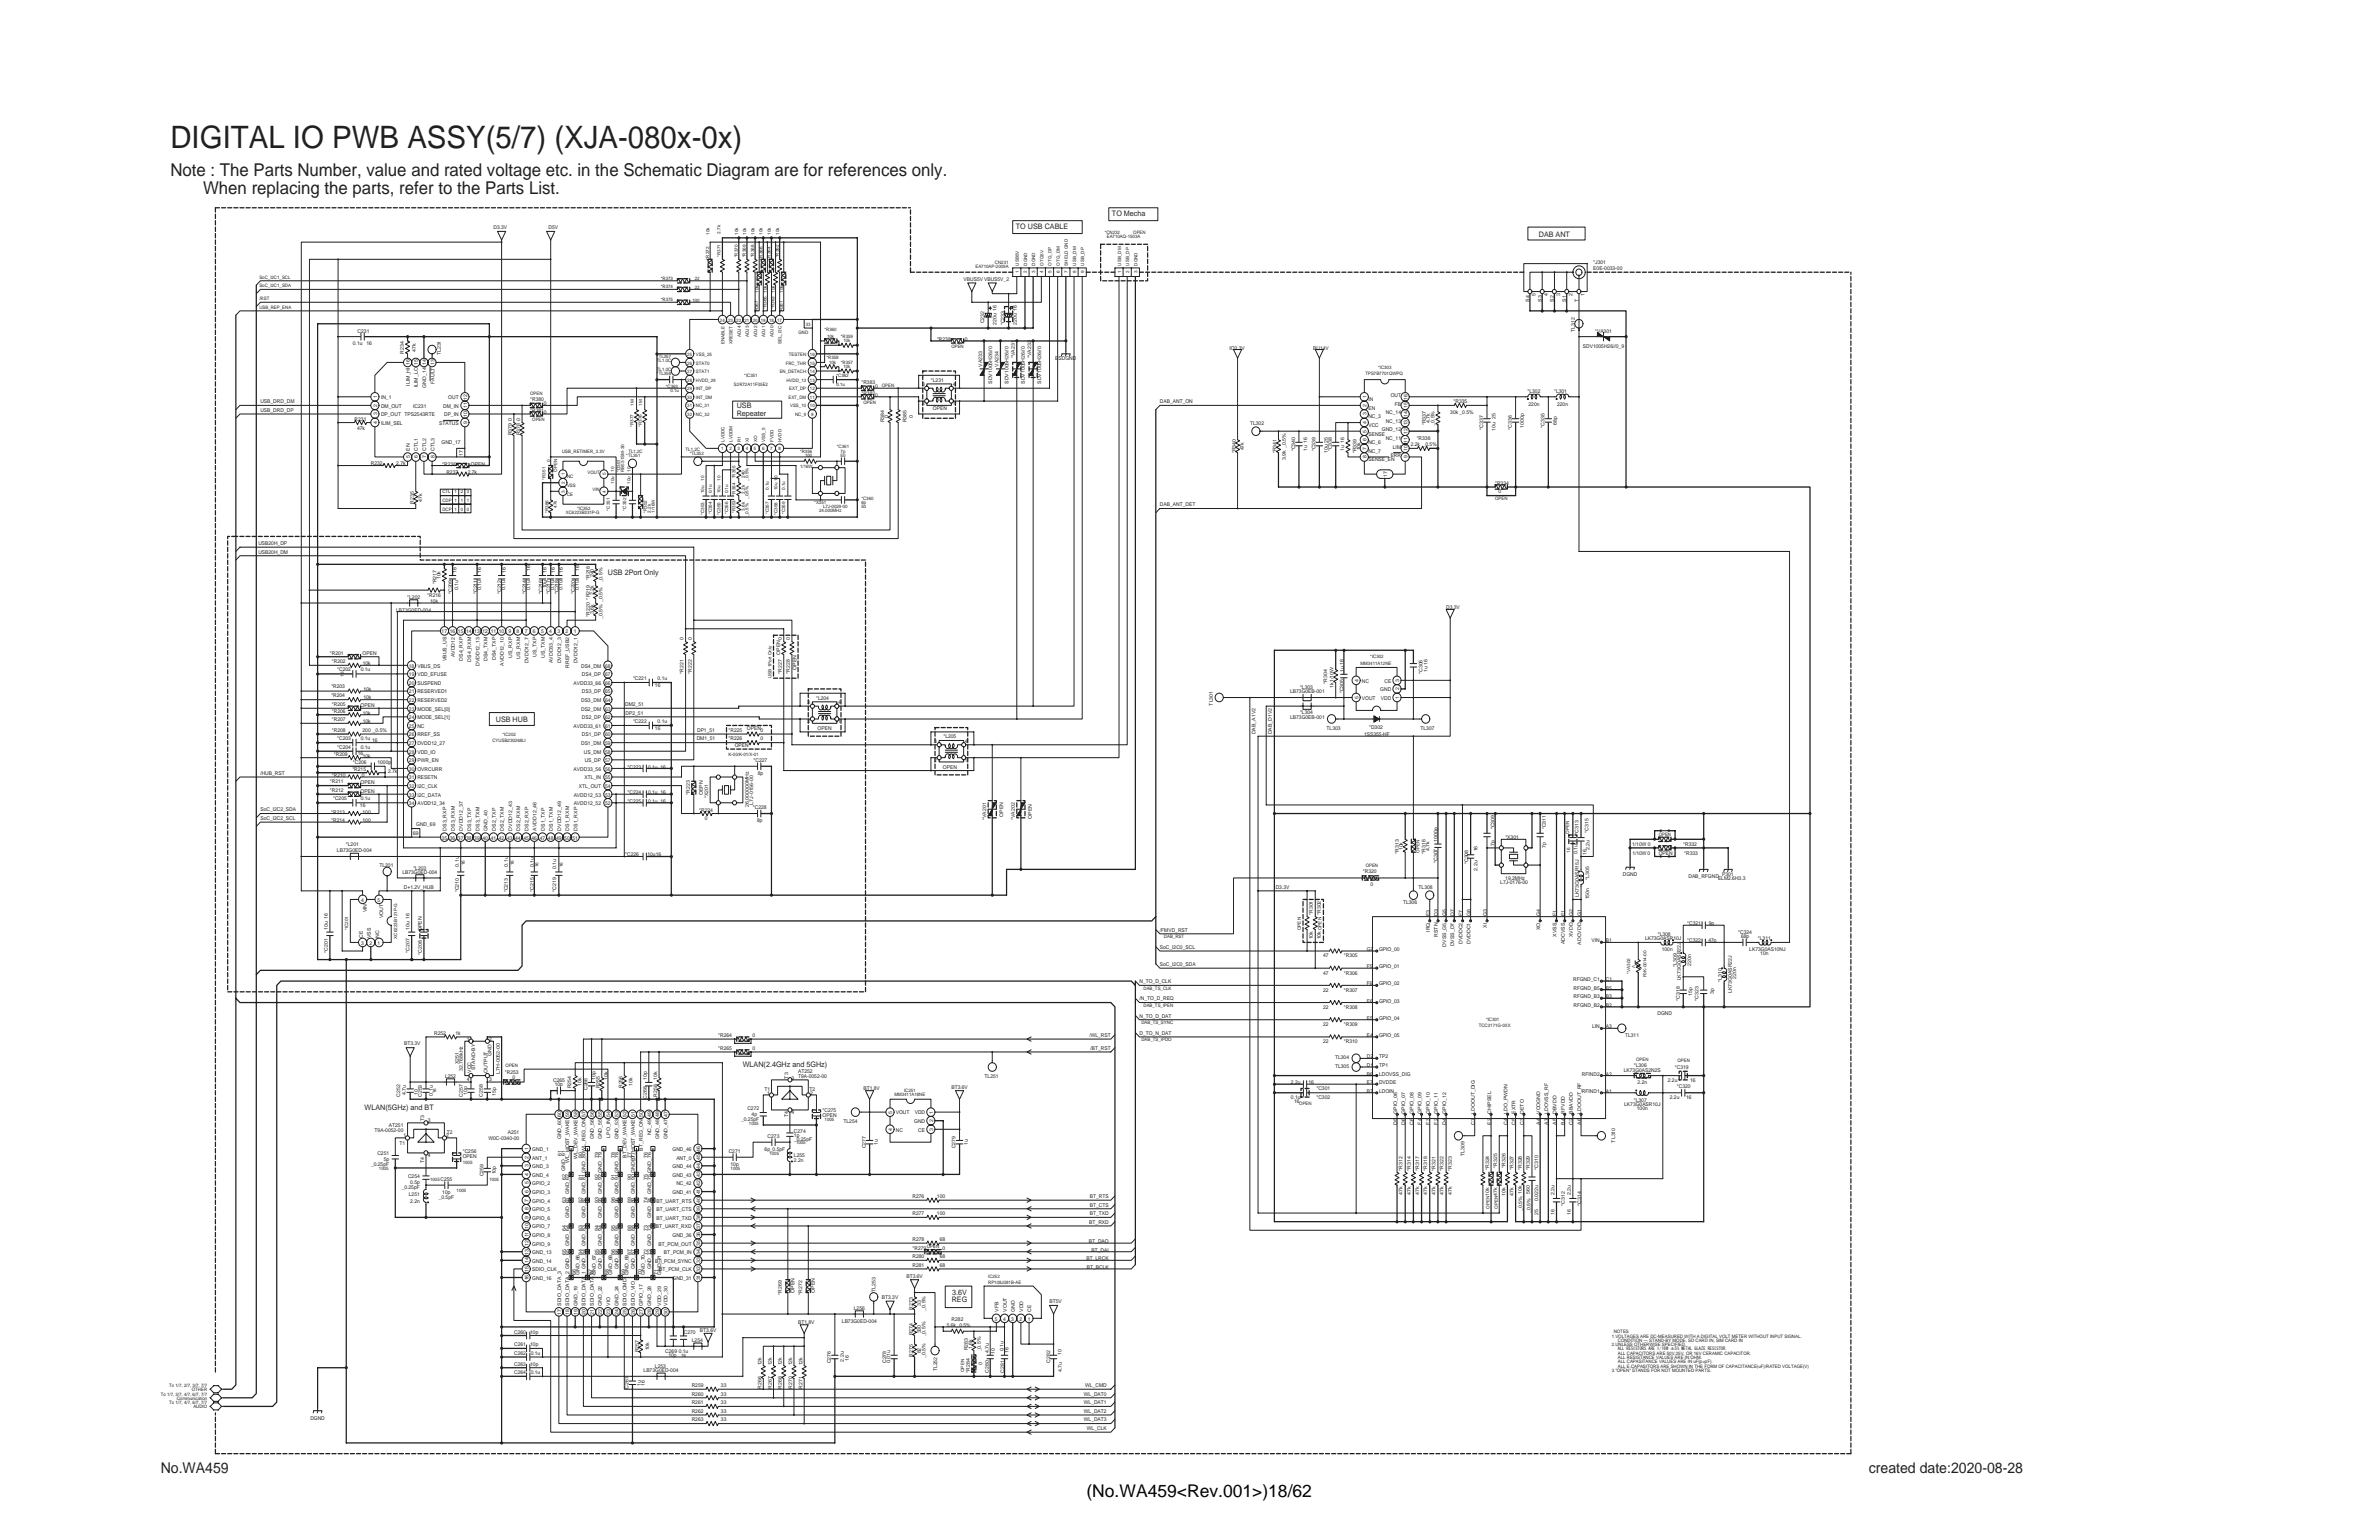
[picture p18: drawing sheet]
<svg xmlns="http://www.w3.org/2000/svg" width="432mm" height="279mm" viewBox="0 0 432 279" stroke-linecap="round" stroke-linejoin="round" font-family="sans-serif">
<defs><g id="words">
<text font-size="5.6" fill="#231f20" x="30.9" y="26.9">DIGITAL IO PWB ASSY(5/7) (XJA-080x-0x)</text>
<g font-size="3.2" fill="#231f20">
<text x="30.9" y="31.9">Note : The Parts Number, value and rated voltage etc. in the Schematic Diagram are for references only.</text>
<text x="36.9" y="35.1">When replacing the parts, refer to the Parts List.</text>
</g>
<text font-size="3.2" x="197.2" y="271.6">(No.WA459&lt;Rev.001&gt;)18/62</text>
<g font-size="2.7" fill="#231f20">
<text x="29.2" y="267.2">No.WA459</text>
<text x="339.2" y="267.2">created date:2020-08-28</text>
</g>
<g font-size="1.4" fill="#231f20">
<text x="184.4" y="41.6">TO USB CABLE</text>
<text x="201.8" y="39.3">TO Mecha</text>
<text x="279.3" y="43">DAB ANT</text>
<text x="133.7" y="75.5">Repeater</text>
<text x="133.7" y="73.9">USB</text>
<text x="110.3" y="104.3">USB 2Port Only</text>
<text x="90" y="131.1">USB HUB</text>
<text x="134.8" y="193.6">WLAN(2.4GHz and 5GHz)</text>
<text x="66.2" y="201.4">WLAN(5GHz) and BT</text>
<text x="172.7" y="236.3">REG</text>
<text x="172.8" y="234.9">3.6V</text>
</g>
<g font-size=".9" fill="#231f20">
<text x="89.6" y="41.6">D3.3V</text>
<text x="99.6" y="41.6">D5V</text>
<text x="289.2" y="47.8">*J301</text>
<text x="174.9" y="50.9">VBUS5V VBUS5V_2</text>
<text x="278.7" y="53.8" transform="rotate(-90 278.7 53.8)">5</text>
<text x="280.9" y="53.8" transform="rotate(-90 280.9 53.8)">4</text>
<text x="283.2" y="53.8" transform="rotate(-90 283.2 53.8)">3</text>
<text x="285.4" y="53.8" transform="rotate(-90 285.4 53.8)">2</text>
<text x="287.6" y="53.8" transform="rotate(-90 287.6 53.8)">1</text>
<text x="289.2" y="48.9">E0E-0033-00</text>
<text x="178.6" y="58.7" transform="rotate(-90 178.6 58.7)">C232</text>
<text x="180.8" y="58.9" transform="rotate(-90 180.8 58.9)">220u 16</text>
<text x="182.3" y="59" transform="rotate(-90 182.3 59)">*C233</text>
<text x="184.6" y="58.9" transform="rotate(-90 184.6 58.9)">220u 16</text>
<text x="277.6" y="54.8" transform="rotate(-90 277.6 54.8)">S4</text>
<text x="279.8" y="54.8" transform="rotate(-90 279.8 54.8)">S3</text>
<text x="282" y="54.8" transform="rotate(-90 282 54.8)">S2</text>
<text x="284.3" y="54.8" transform="rotate(-90 284.3 54.8)">S1</text>
<text x="286.5" y="54.8" transform="rotate(-90 286.5 54.8)">T</text>
<text x="64" y="62.5">0.1u</text>
<text x="64.9" y="60.4">C231</text>
<text x="66.5" y="62.5">16</text>
<text x="73.3" y="64.2" transform="rotate(-90 73.3 64.2)">R234</text>
<text x="75.5" y="63.8" transform="rotate(-90 75.5 63.8)">47k</text>
<text x="80" y="64.5" transform="rotate(-90 80 64.5)">TL231</text>
<text x="170.1" y="61.9">*R238</text>
<text x="175.1" y="61.9">0</text>
<text x="184.2" y="65" transform="rotate(-90 184.2 65)">*VA231</text>
<text x="187.1" y="65" transform="rotate(-90 187.1 65)">*VA232</text>
<text x="191.5" y="65.4">ESDGND</text>
<text x="223.1" y="63.4">IO3.3V</text>
<text x="238.4" y="63.4">BU14V</text>
<text x="285.8" y="60.2" transform="rotate(-90 285.8 60.2)">TL312</text>
<text x="287.3" y="63.1">SDV1005H26//0_9</text>
<text x="289.5" y="60.3">*VA301</text>
<text x="74.4" y="70" transform="rotate(-90 74.4 70)">ILIM_HI 16</text>
<text x="75.9" y="70.3" transform="rotate(-90 75.9 70.3)">ILIM_LO 15</text>
<text x="77.4" y="70.3" transform="rotate(-90 77.4 70.3)">GND_14 14</text>
<text x="78.8" y="69.6" transform="rotate(-90 78.8 69.6)">FAULT 13</text>
<text x="156.4" y="71.6">*R382</text>
<text x="156.4" y="69.7">*R383</text>
<text x="158.8" y="72">0</text>
<text x="158.8" y="70.4">0</text>
<text x="167.4" y="70">3</text>
<text x="169" y="69.3">*L231</text>
<text x="172.9" y="70">4</text>
<text x="178.2" y="66.5" transform="rotate(-90 178.2 66.5)">VA233</text>
<text x="180.1" y="69.7" transform="rotate(-90 180.1 69.7)">SDV1005H26//0</text>
<text x="181.2" y="66.5" transform="rotate(-90 181.2 66.5)">VA234</text>
<text x="183.1" y="69.7" transform="rotate(-90 183.1 69.7)">SDV1005H26//0</text>
<text x="186" y="69.7" transform="rotate(-90 186 69.7)">SDV1005H26//0</text>
<text x="189" y="69.7" transform="rotate(-90 189 69.7)">SDV1005H26//0</text>
<text x="277.3" y="71.3">*L302</text>
<text x="282.1" y="71.3">*L301</text>
<text x="47.3" y="74.7">USB_DRD_DP</text>
<text x="47.3" y="73.2">USB_DRD_DM</text>
<text x="64.4" y="76.3">R231</text>
<text x="64.8" y="78">47k</text>
<text x="68.4" y="76.9" transform="rotate(-90 68.4 76.9)">4</text>
<text x="68.4" y="75.4" transform="rotate(-90 68.4 75.4)">3</text>
<text x="68.4" y="73.8" transform="rotate(-90 68.4 73.8)">2</text>
<text x="68.4" y="72.3" transform="rotate(-90 68.4 72.3)">1</text>
<text x="69.2" y="77.1">ILIM_SEL</text>
<text x="69.2" y="75.5">DP_OUT TPS2543RTE</text>
<text x="69.2" y="74">DM_OUT</text>
<text x="69.2" y="72.4">IN_1</text>
<text x="75" y="74">IC231</text>
<text x="79.7" y="77.1">STATUS</text>
<text x="80.5" y="74">DM_IN</text>
<text x="80.6" y="75.5">DP_IN</text>
<text x="81.4" y="72.4">OUT</text>
<text x="84.8" y="76.9" transform="rotate(-90 84.8 76.9)">9</text>
<text x="84.8" y="75.6" transform="rotate(-90 84.8 75.6)">10</text>
<text x="84.8" y="74.1" transform="rotate(-90 84.8 74.1)">11</text>
<text x="84.8" y="72.5" transform="rotate(-90 84.8 72.5)">12</text>
<text x="92.9" y="76.4" transform="rotate(-90 92.9 76.4)">0</text>
<text x="94.4" y="76.4" transform="rotate(-90 94.4 76.4)">0</text>
<text x="96.2" y="72.8">*R380</text>
<text x="96.2" y="74.7">*R381</text>
<text x="98.7" y="73.5">0</text>
<text x="98.7" y="75.1">0</text>
<text x="160.5" y="76.6" transform="rotate(-90 160.5 76.6)">R384</text>
<text x="161.2" y="75.8" transform="rotate(-90 161.2 75.8)">0</text>
<text x="164.6" y="76.6" transform="rotate(-90 164.6 76.6)">R385</text>
<text x="165.7" y="75.8" transform="rotate(-90 165.7 75.8)">0</text>
<text x="167.4" y="73.5">2</text>
<text x="169.3" y="74.4">OPEN</text>
<text x="172.9" y="73.5">1</text>
<text x="210.5" y="73.2">DAB_ANT_ON</text>
<text x="226.9" y="77.1">TL302</text>
<text x="248" y="76.9" transform="rotate(-90 248 76.9)">4</text>
<text x="248" y="75.4" transform="rotate(-90 248 75.4)">3</text>
<text x="248" y="73.8" transform="rotate(-90 248 73.8)">2</text>
<text x="248" y="72.3" transform="rotate(-90 248 72.3)">1</text>
<text x="248.4" y="77.5">VCC</text>
<text x="248.4" y="75.9">NC_3</text>
<text x="248.4" y="74.4">EN</text>
<text x="248.4" y="72.8">IN</text>
<text x="251.5" y="75.1">NC_14</text>
<text x="251.5" y="76.7">NC_13</text>
<text x="252.4" y="72">OUT</text>
<text x="253.2" y="73.6">FB</text>
<text x="255.5" y="77.2" transform="rotate(-90 255.5 77.2)">13</text>
<text x="255.5" y="75.6" transform="rotate(-90 255.5 75.6)">14</text>
<text x="255.5" y="74.1" transform="rotate(-90 255.5 74.1)">15</text>
<text x="255.5" y="72.5" transform="rotate(-90 255.5 72.5)">16</text>
<text x="258.8" y="77.2" transform="rotate(-90 258.8 77.2)">*R337</text>
<text x="259.5" y="76.8" transform="rotate(-90 259.5 76.8)">4.7k</text>
<text x="260.4" y="77.2" transform="rotate(-90 260.4 77.2)">_0.5%</text>
<text x="263.2" y="75.1">30k _0.5%</text>
<text x="263.8" y="73.2">*R335</text>
<text x="269.2" y="78" transform="rotate(-90 269.2 78)">*C337</text>
<text x="271.4" y="76" transform="rotate(-90 271.4 76)">25</text>
<text x="274.4" y="78" transform="rotate(-90 274.4 78)">*C336</text>
<text x="276.6" y="77.6" transform="rotate(-90 276.6 77.6)">1000p</text>
<text x="277.4" y="73.6">220n</text>
<text x="280.3" y="77.6" transform="rotate(-90 280.3 77.6)">*C335</text>
<text x="282.5" y="77.1" transform="rotate(-90 282.5 77.1)">68p</text>
<text x="282.6" y="73.6">220n</text>
<text x="74.4" y="83.2" transform="rotate(-90 74.4 83.2)">5</text>
<text x="74.4" y="81.8" transform="rotate(-90 74.4 81.8)">EN</text>
<text x="75.9" y="83.2" transform="rotate(-90 75.9 83.2)">6</text>
<text x="75.9" y="81.8" transform="rotate(-90 75.9 81.8)">CTL1</text>
<text x="77.4" y="83.2" transform="rotate(-90 77.4 83.2)">7</text>
<text x="77.4" y="81.8" transform="rotate(-90 77.4 81.8)">CTL2</text>
<text x="78.8" y="83.2" transform="rotate(-90 78.8 83.2)">8</text>
<text x="78.8" y="81.8" transform="rotate(-90 78.8 81.8)">CTL3</text>
<text x="80.1" y="80.6">GND_17</text>
<text x="84" y="82.6" transform="rotate(-90 84 82.6)">17</text>
<text x="92.9" y="79" transform="rotate(-90 92.9 79)">R379</text>
<text x="94.4" y="79" transform="rotate(-90 94.4 79)">R378</text>
<text x="224.3" y="82.3" transform="rotate(-90 224.3 82.3)">*R340</text>
<text x="225.8" y="81.7" transform="rotate(-90 225.8 81.7)">47k</text>
<text x="231.7" y="82.3" transform="rotate(-90 231.7 82.3)">*R341</text>
<text x="233.4" y="83.5" transform="rotate(-90 233.4 83.5)">3.9k _0.5%</text>
<text x="235.1" y="81.9" transform="rotate(-90 235.1 81.9)">*C340</text>
<text x="237.3" y="81.9" transform="rotate(-90 237.3 81.9)">1u 16</text>
<text x="238.8" y="81.9" transform="rotate(-90 238.8 81.9)">*C339</text>
<text x="241" y="82.1" transform="rotate(-90 241 82.1)">10u 25</text>
<text x="241.7" y="81.9" transform="rotate(-90 241.7 81.9)">*C338</text>
<text x="244" y="81.9" transform="rotate(-90 244 81.9)">1u 16</text>
<text x="246.2" y="82.3" transform="rotate(-90 246.2 82.3)">*R339</text>
<text x="246.9" y="81.7" transform="rotate(-90 246.9 81.7)">10k</text>
<text x="248" y="83.2" transform="rotate(-90 248 83.2)">8</text>
<text x="248" y="81.6" transform="rotate(-90 248 81.6)">7</text>
<text x="248" y="80" transform="rotate(-90 248 80)">6</text>
<text x="248" y="78.5" transform="rotate(-90 248 78.5)">5</text>
<text x="248.4" y="83.7">SENSE_EN</text>
<text x="248.4" y="82.2">NC_7</text>
<text x="248.4" y="80.6">NC_6</text>
<text x="248.4" y="79">SENSE</text>
<text x="250.8" y="78.3">GND_12</text>
<text x="251.5" y="79.8">NC_11</text>
<text x="252.4" y="82.9">ERR</text>
<text x="252.8" y="81.4">LIM</text>
<text x="255.5" y="83.2" transform="rotate(-90 255.5 83.2)">9</text>
<text x="255.5" y="81.9" transform="rotate(-90 255.5 81.9)">10</text>
<text x="255.5" y="80.3" transform="rotate(-90 255.5 80.3)">11</text>
<text x="255.5" y="78.7" transform="rotate(-90 255.5 78.7)">12</text>
<text x="256.1" y="81">2.2k _0.5%</text>
<text x="257.1" y="79.8">*R338</text>
<text x="271.4" y="78.2" transform="rotate(-90 271.4 78.2)">10u</text>
<text x="67.3" y="84.3">R232</text>
<text x="71.9" y="84.3">2.7k</text>
<text x="80.3" y="84.5">*R236</text>
<text x="81" y="86">R237</text>
<text x="84.9" y="86">2.7k</text>
<text x="85.5" y="84.5">OPEN</text>
<text x="251.8" y="86.5" transform="rotate(-90 251.8 86.5)">17</text>
<text x="271.4" y="88">*R334</text>
<text x="272" y="89.5">0</text>
<text x="75.1" y="91.4" transform="rotate(-90 75.1 91.4)">R235</text>
<text x="76.6" y="91.1" transform="rotate(-90 76.6 91.1)">47k</text>
<text x="210.5" y="91.9">DAB_ANT_DET</text>
<text x="46.9" y="100.4">USB20H_DM</text>
<text x="46.9" y="98.9">USB20H_DP</text>
<text x="79.2" y="106" transform="rotate(-90 79.2 106)">*R217</text>
<text x="80" y="105.1" transform="rotate(-90 80 105.1)">10k</text>
<text x="82" y="107.8" transform="rotate(-90 82 107.8)">*C209</text>
<text x="82.9" y="103.9" transform="rotate(-90 82.9 103.9)">16</text>
<text x="83.2" y="107" transform="rotate(-90 83.2 107)">0.1u</text>
<text x="86.6" y="107.8" transform="rotate(-90 86.6 107.8)">*C211</text>
<text x="87.3" y="107" transform="rotate(-90 87.3 107)">0.1u</text>
<text x="87.3" y="103.9" transform="rotate(-90 87.3 103.9)">16</text>
<text x="91" y="107.8" transform="rotate(-90 91 107.8)">*C212</text>
<text x="91.7" y="107" transform="rotate(-90 91.7 107)">0.1u</text>
<text x="91.8" y="103.9" transform="rotate(-90 91.8 103.9)">16</text>
<text x="95.5" y="107.8" transform="rotate(-90 95.5 107.8)">*C214</text>
<text x="96.2" y="107" transform="rotate(-90 96.2 107)">0.1u</text>
<text x="96.2" y="103.6" transform="rotate(-90 96.2 103.6)">16</text>
<text x="98.5" y="107.8" transform="rotate(-90 98.5 107.8)">*C216</text>
<text x="99.2" y="106.8" transform="rotate(-90 99.2 106.8)">10u</text>
<text x="99.2" y="103.9" transform="rotate(-90 99.2 103.9)">16</text>
<text x="99.9" y="107.8" transform="rotate(-90 99.9 107.8)">*C217</text>
<text x="100.6" y="107" transform="rotate(-90 100.6 107)">0.1u</text>
<text x="100.7" y="103.9" transform="rotate(-90 100.7 103.9)">16</text>
<text x="101.3" y="107.8" transform="rotate(-90 101.3 107.8)">*C218</text>
<text x="102.1" y="107" transform="rotate(-90 102.1 107)">0.1u</text>
<text x="102.2" y="103.9" transform="rotate(-90 102.2 103.9)">16</text>
<text x="104.3" y="107.8" transform="rotate(-90 104.3 107.8)">*C220</text>
<text x="105.1" y="107" transform="rotate(-90 105.1 107)">0.1u</text>
<text x="105.1" y="103.6" transform="rotate(-90 105.1 103.6)">16</text>
<text x="107" y="105.3" transform="rotate(-90 107 105.3)">*R218</text>
<text x="107.8" y="108" transform="rotate(-90 107.8 108)">2.2k</text>
<text x="107.8" y="104.7" transform="rotate(-90 107.8 104.7)">240</text>
<text x="109.4" y="105.7" transform="rotate(-90 109.4 105.7)">_0.5%</text>
<text x="71.9" y="111">LB73G0ED-004</text>
<text x="73.9" y="108.7">*L202</text>
<text x="77.6" y="108.3">*R216</text>
<text x="78.1" y="109.4">10k</text>
<text x="107" y="111.9" transform="rotate(-90 107 111.9)">*R220 *R219</text>
<text x="107.8" y="111.5" transform="rotate(-90 107.8 111.5)">3.6k</text>
<text x="109.4" y="112.3" transform="rotate(-90 109.4 112.3)">_0.5% _0.5%</text>
<text x="262.5" y="110.6">D3.3V</text>
<text x="59.9" y="118.8">*R201</text>
<text x="65.8" y="118.9">OPEN</text>
<text x="80.2" y="114.9">17</text>
<text x="81.1" y="120" transform="rotate(-90 81.1 120)">VBUS_US</text>
<text x="81.6" y="114.9">16</text>
<text x="82.5" y="119.2" transform="rotate(-90 82.5 119.2)">AVDD12</text>
<text x="83.1" y="114.9">15</text>
<text x="84" y="119.9" transform="rotate(-90 84 119.9)">DS4_RXP</text>
<text x="84.6" y="114.9">14</text>
<text x="86.1" y="114.9">13</text>
<text x="87.6" y="114.9">12</text>
<text x="88.5" y="119.9" transform="rotate(-90 88.5 119.9)">DS4_TXM</text>
<text x="89.1" y="114.9">11</text>
<text x="90" y="119.8" transform="rotate(-90 90 119.8)">DS4_TXP</text>
<text x="90.5" y="114.9">10</text>
<text x="92.3" y="114.9">9</text>
<text x="92.9" y="119.3" transform="rotate(-90 92.9 119.3)">US_RXP</text>
<text x="93.8" y="114.9">8</text>
<text x="94.4" y="119.5" transform="rotate(-90 94.4 119.5)">US_RXM</text>
<text x="95.3" y="114.9">7</text>
<text x="96.7" y="114.9">6</text>
<text x="97.4" y="119.2" transform="rotate(-90 97.4 119.2)">US_TXP</text>
<text x="98.2" y="114.9">5</text>
<text x="98.9" y="119.4" transform="rotate(-90 98.9 119.4)">US_TXM</text>
<text x="99.7" y="114.9">4</text>
<text x="101.2" y="114.9">3</text>
<text x="102.7" y="114.9">2</text>
<text x="104.2" y="114.9">1</text>
<text x="124.1" y="116.2" transform="rotate(-90 124.1 116.2)">0</text>
<text x="125.6" y="116.2" transform="rotate(-90 125.6 116.2)">0</text>
<text x="141.6" y="118.8" transform="rotate(-90 141.6 118.8)">OPEN</text>
<text x="141.9" y="116.2" transform="rotate(-90 141.9 116.2)">0</text>
<text x="143.4" y="116.2" transform="rotate(-90 143.4 116.2)">0</text>
<text x="60.1" y="124.9">*R203</text>
<text x="60.2" y="120.3">*R202</text>
<text x="61.2" y="121.8">*C202</text>
<text x="65.5" y="121.8">0.1u</text>
<text x="65.9" y="120.7">10k</text>
<text x="66" y="125.3">10k</text>
<text x="74.2" y="121.1">18 VBUS_DS</text>
<text x="74.2" y="122.7">19 VDD_EFUSE</text>
<text x="74.2" y="124.3">20 SUSPEND</text>
<text x="74.2" y="125.8">21 RESERVED1</text>
<text x="85.5" y="120" transform="rotate(-90 85.5 120)">DS4_RXM</text>
<text x="87" y="120.9" transform="rotate(-90 87 120.9)">DVDD12_13</text>
<text x="91.5" y="120.8" transform="rotate(-90 91.5 120.8)">AVDD12_10</text>
<text x="95.9" y="120.3" transform="rotate(-90 95.9 120.3)">DVDD12_7</text>
<text x="100.4" y="120.3" transform="rotate(-90 100.4 120.3)">AVDD33_4</text>
<text x="101.8" y="120.3" transform="rotate(-90 101.8 120.3)">DVDD12_3</text>
<text x="103.3" y="121.1" transform="rotate(-90 103.3 121.1)">RREF_USB2</text>
<text x="104.1" y="124.2">AVDD33_66</text>
<text x="104.8" y="120.3" transform="rotate(-90 104.8 120.3)">DVDD12_1</text>
<text x="105.5" y="121.1">DS4_DM</text>
<text x="105.6" y="125.8">DS3_DP</text>
<text x="105.6" y="122.7">DS4_DP</text>
<text x="109.8" y="125.8">65</text>
<text x="109.8" y="122.7">67</text>
<text x="109.8" y="124.2">66</text>
<text x="109.8" y="121.1">68</text>
<text x="114.9" y="123.4">*C221</text>
<text x="118.9" y="124.6">16</text>
<text x="119.4" y="123.4">0.1u</text>
<text x="124.1" y="122.3" transform="rotate(-90 124.1 122.3)">*R221</text>
<text x="125.6" y="122.3" transform="rotate(-90 125.6 122.3)">*R222</text>
<text x="141.9" y="122.3" transform="rotate(-90 141.9 122.3)">*R227</text>
<text x="143.4" y="122.3" transform="rotate(-90 143.4 122.3)">*R228</text>
<text x="144.6" y="121.5" transform="rotate(-90 144.6 121.5)">OPEN</text>
<text x="234.2" y="125.7">LB73G0EB-001</text>
<text x="236" y="124.9">*L303</text>
<text x="240.9" y="124.1" transform="rotate(-90 240.9 124.1)">*R304</text>
<text x="242" y="124.8" transform="rotate(-90 242 124.8)">1k1/10W</text>
<text x="243.9" y="125.8" transform="rotate(-90 243.9 125.8)">*C305</text>
<text x="243.9" y="121.9" transform="rotate(-90 243.9 121.9)">1u 16</text>
<text x="246.6" y="123.7" transform="rotate(-90 246.6 123.7)">4</text>
<text x="247.2" y="123.9">NC</text>
<text x="250.5" y="125.4">GND</text>
<text x="251.3" y="123.9">CE</text>
<text x="254" y="125.3" transform="rotate(-90 254 125.3)">2</text>
<text x="254" y="123.7" transform="rotate(-90 254 123.7)">3</text>
<text x="258.2" y="122.3" transform="rotate(-90 258.2 122.3)">*C306</text>
<text x="259.1" y="121.9" transform="rotate(-90 259.1 121.9)">1u 16</text>
<text x="60.1" y="126.5">*R204</text>
<text x="60.2" y="130.8">*R207</text>
<text x="60.2" y="129.3">*R206</text>
<text x="60.2" y="128.1">*R205</text>
<text x="65.4" y="128.2">OPEN</text>
<text x="65.9" y="131.2">10k</text>
<text x="65.9" y="129.7">10k</text>
<text x="66" y="126.8">10k</text>
<text x="74.2" y="127.4">22 RESERVED2</text>
<text x="74.2" y="128.9">23 MODE_SEL[0]</text>
<text x="74.2" y="130.5">24 MODE_SEL[1]</text>
<text x="105.5" y="128.9">DS2_DM</text>
<text x="105.5" y="127.4">DS3_DM</text>
<text x="105.6" y="130.5">DS2_DP</text>
<text x="109.8" y="130.5">62</text>
<text x="109.8" y="128.9">63</text>
<text x="109.8" y="127.4">64</text>
<text x="113.5" y="128.1">DM2_51</text>
<text x="113.5" y="129.7">DP2_51</text>
<text x="114.9" y="131.2">*C222</text>
<text x="119.4" y="131.2">0.1u</text>
<text x="146.6" y="127.7">3</text>
<text x="146.6" y="131.2">2</text>
<text x="148.1" y="127">*L204</text>
<text x="152.1" y="131.2">1</text>
<text x="152.1" y="127.7">4</text>
<text x="220.1" y="128" transform="rotate(-90 220.1 128)">TL301</text>
<text x="234.2" y="130.4">LB73G0EB-001</text>
<text x="236" y="129.6">*L304</text>
<text x="246.6" y="126.8" transform="rotate(-90 246.6 126.8)">5</text>
<text x="247.2" y="127">VOUT</text>
<text x="250.6" y="127">VDD</text>
<text x="254" y="126.8" transform="rotate(-90 254 126.8)">1</text>
<text x="60.2" y="132.8">*R208</text>
<text x="60.6" y="137.1">*R209</text>
<text x="61.2" y="134.2">*C203</text>
<text x="61.2" y="135.8">*C204</text>
<text x="65" y="137">16</text>
<text x="65.5" y="134.2">0.1u</text>
<text x="65.5" y="135.8">0.1u</text>
<text x="65.8" y="132.8">200 _0.5%</text>
<text x="65.9" y="137.5">10k</text>
<text x="67.6" y="134.6">16</text>
<text x="74.2" y="132">25 NC</text>
<text x="74.2" y="133.6">26 RREF_SS</text>
<text x="74.2" y="135.2">27 DVDD12_27</text>
<text x="74.2" y="136.7">28 VDD_IO</text>
<text x="104.1" y="132">AVDD33_61</text>
<text x="105.5" y="135.2">DS1_DM</text>
<text x="105.6" y="133.6">DS1_DP</text>
<text x="106" y="136.7">US_DM</text>
<text x="109.8" y="133.6">60</text>
<text x="109.8" y="132">61</text>
<text x="109.8" y="136.7">58</text>
<text x="109.8" y="135.2">59</text>
<text x="118.9" y="132.4">16</text>
<text x="126.5" y="134.3">DM1_51</text>
<text x="126.5" y="132.8">DP1_51</text>
<text x="132.2" y="132.8">*R225</text>
<text x="132.2" y="134.3">*R226</text>
<text x="133.3" y="135.6">OPEN</text>
<text x="135.6" y="132.5">OPEN</text>
<text x="138" y="132.8">0</text>
<text x="138" y="134.3">0</text>
<text x="148.4" y="132.5">OPEN</text>
<text x="169.6" y="134.7">3</text>
<text x="171.2" y="133.9">*L205</text>
<text x="175.1" y="134.7">4</text>
<text x="227.9" y="133.2" transform="rotate(-90 227.9 133.2)">DAB_A1V2</text>
<text x="230.8" y="133.3" transform="rotate(-90 230.8 133.3)">DAB_D1V2</text>
<text x="240.8" y="132.4">TL303</text>
<text x="247.6" y="133.5">1SS355-HF</text>
<text x="248.5" y="132.3">*D302</text>
<text x="257.8" y="132.4">TL307</text>
<text x="47.3" y="140.6">/HUB_RST</text>
<text x="59.9" y="143.7">*R212</text>
<text x="59.9" y="142.1">*R211</text>
<text x="60.2" y="141">*R210</text>
<text x="64" y="139.8">*R215</text>
<text x="64.1" y="138.6">*C206</text>
<text x="65.4" y="143.8">OPEN</text>
<text x="65.4" y="142.2">OPEN</text>
<text x="65.7" y="141">0</text>
<text x="68.5" y="138.6">1000p</text>
<text x="70.4" y="140.2">2.7k</text>
<text x="74.2" y="138.3">29 PWR_EN</text>
<text x="74.2" y="139.8">30 OVRCURR</text>
<text x="74.2" y="141.4">31 RESETN</text>
<text x="74.2" y="143">32 I2C_CLK</text>
<text x="104.1" y="139.8">AVDD33_56</text>
<text x="105.1" y="143">XTL_OUT</text>
<text x="106.1" y="141.4">XTL_IN</text>
<text x="106.1" y="138.3">US_DP</text>
<text x="109.8" y="139.8">56</text>
<text x="109.8" y="138.3">57</text>
<text x="109.8" y="143">54</text>
<text x="109.8" y="141.4">55</text>
<text x="113.9" y="139.5">*C223</text>
<text x="117.6" y="139.5">0.1u 16</text>
<text x="136.8" y="138.2">*C227</text>
<text x="137.5" y="140.6">8p</text>
<text x="169.6" y="138.2">2</text>
<text x="171.1" y="139.5">OPEN</text>
<text x="175.1" y="138.2">1</text>
<text x="47.3" y="147.2">SoC_I2C2_SDA</text>
<text x="47.3" y="148.8">SoC_I2C2_SCL</text>
<text x="60.1" y="147.6">*R213</text>
<text x="60.1" y="149.2">*R214</text>
<text x="60.5" y="145.2">*C205</text>
<text x="65.3" y="146.3">16</text>
<text x="65.5" y="145.2">0.1u</text>
<text x="65.8" y="147.6">100</text>
<text x="65.8" y="149.2">100</text>
<text x="74.2" y="144.5">33 I2C_DATA</text>
<text x="74.2" y="146.1">34 AVDD12_34</text>
<text x="75.5" y="149.9">GND_69</text>
<text x="104.1" y="146.1">AVDD12_52</text>
<text x="104.1" y="144.5">AVDD12_53</text>
<text x="109.8" y="146.1">52</text>
<text x="109.8" y="144.5">53</text>
<text x="113.9" y="144.1">*C224</text>
<text x="113.9" y="145.7">*C225</text>
<text x="117.6" y="144.1">0.1u 16</text>
<text x="117.6" y="145.7">0.1u 16</text>
<text x="125.2" y="144.2" transform="rotate(-90 125.2 144.2)">*R223</text>
<text x="126.9" y="147.2">*R224</text>
<text x="127.5" y="144.3" transform="rotate(-90 127.5 144.3)">OEPN</text>
<text x="127.9" y="148.8">0</text>
<text x="128.6" y="144.8" transform="rotate(-90 128.6 144.8)">*X201</text>
<text x="135.9" y="146.4" transform="rotate(-90 135.9 146.4)">26.000000MHz</text>
<text x="136.7" y="146.8">*C228</text>
<text x="136.7" y="146" transform="rotate(-90 136.7 146)">L7J-0156-00</text>
<text x="137.4" y="149.1">8p</text>
<text x="179" y="148.8" transform="rotate(-90 179 148.8)">*VA201</text>
<text x="182.1" y="148.2" transform="rotate(-90 182.1 148.2)">OPEN</text>
<text x="184.2" y="148.8" transform="rotate(-90 184.2 148.8)">*VA202</text>
<text x="187.3" y="148.5" transform="rotate(-90 187.3 148.5)">OPEN</text>
<text x="61.2" y="154.7">LB73G0ED-004</text>
<text x="62.8" y="153.5">*L201</text>
<text x="75" y="151.5">69</text>
<text x="80.2" y="152.3">35</text>
<text x="81.1" y="150.7" transform="rotate(-90 81.1 150.7)">DS3_RXP</text>
<text x="81.6" y="152.3">36</text>
<text x="82.5" y="150.7" transform="rotate(-90 82.5 150.7)">DS3_RXM</text>
<text x="83.1" y="152.3">37</text>
<text x="84" y="150.7" transform="rotate(-90 84 150.7)">DVDD12_37</text>
<text x="84.6" y="152.3">38</text>
<text x="85.5" y="150.7" transform="rotate(-90 85.5 150.7)">DS3_TXP</text>
<text x="86.1" y="152.3">39</text>
<text x="87" y="150.7" transform="rotate(-90 87 150.7)">DS3_TXM</text>
<text x="87.6" y="152.3">40</text>
<text x="88.5" y="150.7" transform="rotate(-90 88.5 150.7)">GND_40</text>
<text x="89.1" y="152.3">41</text>
<text x="90" y="150.7" transform="rotate(-90 90 150.7)">DS2_TXP</text>
<text x="90.5" y="152.3">42</text>
<text x="91.5" y="150.7" transform="rotate(-90 91.5 150.7)">DS2_TXM</text>
<text x="92" y="152.3">43</text>
<text x="92.9" y="150.7" transform="rotate(-90 92.9 150.7)">DVDD12_43</text>
<text x="93.5" y="152.3">44</text>
<text x="94.4" y="150.7" transform="rotate(-90 94.4 150.7)">DS2_RXM</text>
<text x="95" y="152.3">45</text>
<text x="95.9" y="150.7" transform="rotate(-90 95.9 150.7)">DS2_RXP</text>
<text x="96.5" y="152.3">46</text>
<text x="97.4" y="150.7" transform="rotate(-90 97.4 150.7)">AVDD12_46</text>
<text x="98" y="152.3">47</text>
<text x="98.9" y="150.7" transform="rotate(-90 98.9 150.7)">DS1_TXP</text>
<text x="99.5" y="152.3">48</text>
<text x="100.4" y="150.7" transform="rotate(-90 100.4 150.7)">DS1_TXM</text>
<text x="100.9" y="152.3">49</text>
<text x="101.8" y="150.7" transform="rotate(-90 101.8 150.7)">DVDD12_49</text>
<text x="102.4" y="152.3">50</text>
<text x="103.3" y="150.7" transform="rotate(-90 103.3 150.7)">DS1_RXM</text>
<text x="103.9" y="152.3">51</text>
<text x="104.8" y="150.7" transform="rotate(-90 104.8 150.7)">DS1_RXP</text>
<text x="113.5" y="155.3">*C226</text>
<text x="117.5" y="155.3">10u16</text>
<text x="253.9" y="154.9" transform="rotate(-90 253.9 154.9)">*R313</text>
<text x="254.6" y="154.3" transform="rotate(-90 254.6 154.3)">10k</text>
<text x="258.7" y="154.9" transform="rotate(-90 258.7 154.9)">*R316</text>
<text x="259.5" y="154.4" transform="rotate(-90 259.5 154.4)">4.7k</text>
<text x="260.9" y="152.7" transform="rotate(-90 260.9 152.7)">1000p</text>
<text x="268.2" y="154.5" transform="rotate(-90 268.2 154.5)">16</text>
<text x="271.3" y="153.4" transform="rotate(-90 271.3 153.4)">7p</text>
<text x="271.3" y="150.5" transform="rotate(-90 271.3 150.5)">*C309</text>
<text x="273.2" y="152.2">*X301</text>
<text x="280.6" y="153.8" transform="rotate(-90 280.6 153.8)">7p</text>
<text x="280.6" y="150.5" transform="rotate(-90 280.6 150.5)">*C311</text>
<text x="286.3" y="155" transform="rotate(-90 286.3 155)">0.1u</text>
<text x="286.5" y="151.5" transform="rotate(-90 286.5 151.5)">*C313</text>
<text x="288" y="155.1" transform="rotate(-90 288 155.1)">16</text>
<text x="288.3" y="151.1" transform="rotate(-90 288.3 151.1)">*C315</text>
<text x="288.5" y="154.2" transform="rotate(-90 288.5 154.2)">2.2u</text>
<text x="296.2" y="153.4">1/10W 0</text>
<text x="296.3" y="155.1">1/10W 0</text>
<text x="301.1" y="155.2">OPEN</text>
<text x="305.5" y="153.4">*R332</text>
<text x="305.7" y="155.2">*R333</text>
<text x="68.9" y="157.3">TL201</text>
<text x="73" y="158.5">LB73G0ED-004</text>
<text x="73.3" y="161.2">D+1.2V_HUB</text>
<text x="75" y="157.8">*L203</text>
<text x="83.3" y="161.9" transform="rotate(-90 83.3 161.9)">*C210</text>
<text x="83.3" y="157.2" transform="rotate(-90 83.3 157.2)">0.1u</text>
<text x="92.2" y="161.9" transform="rotate(-90 92.2 161.9)">*C213</text>
<text x="92.2" y="157.2" transform="rotate(-90 92.2 157.2)">0.1u</text>
<text x="96.9" y="161.8" transform="rotate(-90 96.9 161.8)">*C215</text>
<text x="96.9" y="157.3" transform="rotate(-90 96.9 157.3)">0.1u</text>
<text x="101" y="161.8" transform="rotate(-90 101 161.8)">*C219</text>
<text x="101" y="157.7" transform="rotate(-90 101 157.7)">0.1u</text>
<text x="231.5" y="161.2">D3.3V</text>
<text x="247.4" y="158.5">*R320</text>
<text x="248.8" y="160.8">0</text>
<text x="257.5" y="161.2">TL308</text>
<text x="260.9" y="156.6" transform="rotate(-90 260.9 156.6)">*C307</text>
<text x="266.5" y="156.8" transform="rotate(-90 266.5 156.8)">*C308</text>
<text x="268.2" y="158" transform="rotate(-90 268.2 158)">2.2u</text>
<text x="272.3" y="160.4">L7J-0176-00</text>
<text x="273.2" y="159.6">19.2MHz</text>
<text x="288.5" y="159.7" transform="rotate(-90 288.5 159.7)">*L305</text>
<text x="294.5" y="158.9">DGND</text>
<text x="306.5" y="159.3">DAB_RFGND</text>
<text x="311.8" y="159.7">ELM2.6H3.3</text>
<text x="312.6" y="158.9">P301</text>
<text x="65.6" y="163.6">4</text>
<text x="66.6" y="165.5" transform="rotate(-90 66.6 165.5)">VIN</text>
<text x="68.5" y="163.6">5</text>
<text x="69.6" y="166.6" transform="rotate(-90 69.6 166.6)">VOUT</text>
<text x="238.3" y="166" transform="rotate(-90 238.3 166)">*R301</text>
<text x="254.7" y="164.1">TL306</text>
<text x="259.5" y="166.2" transform="rotate(-90 259.5 166.2)">E3</text>
<text x="261" y="166.2" transform="rotate(-90 261 166.2)">D3</text>
<text x="262.5" y="166.2" transform="rotate(-90 262.5 166.2)">G5</text>
<text x="264" y="166.2" transform="rotate(-90 264 166.2)">D7</text>
<text x="265.4" y="166.2" transform="rotate(-90 265.4 166.2)">F7</text>
<text x="266.9" y="166.2" transform="rotate(-90 266.9 166.2)">G6</text>
<text x="269.9" y="166.2" transform="rotate(-90 269.9 166.2)">G3</text>
<text x="279.5" y="166.2" transform="rotate(-90 279.5 166.2)">G4</text>
<text x="282.5" y="166.2" transform="rotate(-90 282.5 166.2)">F1</text>
<text x="284" y="166.2" transform="rotate(-90 284 166.2)">E1</text>
<text x="285.5" y="166.2" transform="rotate(-90 285.5 166.2)">G2</text>
<text x="286.6" y="162.8" transform="rotate(-90 286.6 162.8)">LK73G0ASR15J</text>
<text x="287" y="166.2" transform="rotate(-90 287 166.2)">G1</text>
<text x="288.5" y="163.2" transform="rotate(-90 288.5 163.2)">150n</text>
<text x="306.2" y="167.8">*C321</text>
<text x="310.1" y="167.8">9p</text>
<text x="59.5" y="172.8" transform="rotate(-90 59.5 172.8)">*C201</text>
<text x="59.5" y="168.7" transform="rotate(-90 59.5 168.7)">10u 16</text>
<text x="65.6" y="171.4">3</text>
<text x="65.9" y="170.2" transform="rotate(-90 65.9 170.2)">CE</text>
<text x="67" y="171.4">2</text>
<text x="67.3" y="170.2" transform="rotate(-90 67.3 170.2)">VSS</text>
<text x="68.5" y="171.4">1</text>
<text x="68.8" y="170.2" transform="rotate(-90 68.8 170.2)">NC</text>
<text x="74.3" y="172.8" transform="rotate(-90 74.3 172.8)">*C207</text>
<text x="74.3" y="168.7" transform="rotate(-90 74.3 168.7)">10u 16</text>
<text x="76.6" y="173.2" transform="rotate(-90 76.6 173.2)">*C208</text>
<text x="76.6" y="169" transform="rotate(-90 76.6 169)">OPEN</text>
<text x="210.5" y="169">/FMVD_RST</text>
<text x="210.5" y="172.1">SoC_I2C0_SCL</text>
<text x="238.3" y="170.4" transform="rotate(-90 238.3 170.4)">10k</text>
<text x="239.7" y="170.4" transform="rotate(-90 239.7 170.4)">10k</text>
<text x="240.1" y="173.7">47</text>
<text x="243.9" y="173.7">*R305</text>
<text x="248.1" y="172.5">G7</text>
<text x="250.3" y="172.5">GPIO_00</text>
<text x="259.5" y="169.1" transform="rotate(-90 259.5 169.1)">IRQ</text>
<text x="261" y="170" transform="rotate(-90 261 170)">RSTN</text>
<text x="262.5" y="171.7" transform="rotate(-90 262.5 171.7)">DVSS_G5</text>
<text x="264" y="171.7" transform="rotate(-90 264 171.7)">DVSS_D7</text>
<text x="265.4" y="171.3" transform="rotate(-90 265.4 171.3)">DVDDC2</text>
<text x="266.9" y="171.3" transform="rotate(-90 266.9 171.3)">DVDDC1</text>
<text x="269.9" y="168.3" transform="rotate(-90 269.9 168.3)">XI</text>
<text x="279.5" y="168.8" transform="rotate(-90 279.5 168.8)">XO</text>
<text x="282.5" y="169.9" transform="rotate(-90 282.5 169.9)">XVSS</text>
<text x="284" y="171.3" transform="rotate(-90 284 171.3)">ADCVSS</text>
<text x="285.5" y="170" transform="rotate(-90 285.5 170)">XVDD</text>
<text x="287" y="171.4" transform="rotate(-90 287 171.4)">ADCVDD</text>
<text x="288.9" y="171">VIN</text>
<text x="291.5" y="171">B1</text>
<text x="298.6" y="170.5">LK73G0ASR10J</text>
<text x="300.9" y="169.8">*L308</text>
<text x="301.6" y="172.5">100n</text>
<text x="306.2" y="170.9">*C322</text>
<text x="310.1" y="170.9">47p</text>
<text x="315.5" y="169.4">*C324</text>
<text x="316" y="170.1">68p</text>
<text x="317.5" y="172.5">LK73G0AS10NJ</text>
<text x="319.1" y="170.5">*L311</text>
<text x="319.5" y="173.3">10n</text>
<text x="206.8" y="178.4">N_TO_D_CLK</text>
<text x="210.5" y="175.3">SoC_I2C0_SDA</text>
<text x="240.1" y="176.8">47</text>
<text x="240.1" y="179.9">22</text>
<text x="243.9" y="176.8">*R306</text>
<text x="243.9" y="179.9">*R307</text>
<text x="248.1" y="178.8">F6</text>
<text x="248.1" y="175.7">F5</text>
<text x="250.3" y="178.8">GPIO_02</text>
<text x="250.3" y="175.7">GPIO_01</text>
<text x="285.5" y="178">RFGND_C1</text>
<text x="285.6" y="179.6">RFGND_B5</text>
<text x="291.5" y="179.6">B5</text>
<text x="291.5" y="178">C1</text>
<text x="304.3" y="175.4" transform="rotate(-90 304.3 175.4)">*L309</text>
<text x="305.1" y="177.9" transform="rotate(-90 305.1 177.9)">LK73G0ASR22J</text>
<text x="306.9" y="175.3" transform="rotate(-90 306.9 175.3)">220n</text>
<text x="312.5" y="178.2" transform="rotate(-90 312.5 178.2)">*L310</text>
<text x="315.1" y="177.6" transform="rotate(-90 315.1 177.6)">220n</text>
<text x="206.8" y="181.5">/N_TO_D_REQ</text>
<text x="206.8" y="184.6">N_TO_D_DAT</text>
<text x="240.1" y="183.1">22</text>
<text x="243.9" y="183.1">*R308</text>
<text x="248.1" y="181.9">E6</text>
<text x="248.1" y="185">E5</text>
<text x="250.3" y="181.9">GPIO_03</text>
<text x="250.3" y="185">GPIO_04</text>
<text x="285.6" y="182.7">RFGND_B2</text>
<text x="285.6" y="181.1">RFGND_B3</text>
<text x="291.5" y="182.7">B2</text>
<text x="291.5" y="181.1">B3</text>
<text x="300.9" y="184.2">DGND</text>
<text x="304.9" y="181.5" transform="rotate(-90 304.9 181.5)">*C318</text>
<text x="307.2" y="180.6" transform="rotate(-90 307.2 180.6)">15p</text>
<text x="308.3" y="181.5" transform="rotate(-90 308.3 181.5)">*C323</text>
<text x="311" y="180.4" transform="rotate(-90 311 180.4)">3p</text>
<text x="314.4" y="180.2" transform="rotate(-90 314.4 180.2)">LK73G0ASR22J</text>
<text x="73.3" y="189.6">BT3.3V</text>
<text x="78.8" y="187.7">R252</text>
<text x="82.7" y="187.7">1k</text>
<text x="84.7" y="188.8">1</text>
<text x="88.8" y="188.8">2</text>
<text x="89.2" y="191.5" transform="rotate(-90 89.2 191.5)">GND</text>
<text x="130.4" y="188.1">*R264</text>
<text x="130.4" y="190.5">*R265</text>
<text x="136.6" y="188.1">0</text>
<text x="136.6" y="190.5">0</text>
<text x="197.7" y="188.1">/WL_RST</text>
<text x="197.9" y="190.5">/BT_RST</text>
<text x="206.8" y="187.7">D_TO_N_DAT</text>
<text x="240.1" y="189.3">22</text>
<text x="240.1" y="186.2">22</text>
<text x="243.9" y="189.3">*R310</text>
<text x="243.9" y="186.2">*R309</text>
<text x="248.1" y="188.1">E4</text>
<text x="250.3" y="188.1">GPIO_05</text>
<text x="289" y="186.6">LIN</text>
<text x="291.5" y="186.6">A3</text>
<text x="295" y="188.1">TL311</text>
<text x="80.8" y="195.6">L252</text>
<text x="83.3" y="193.1" transform="rotate(-90 83.3 193.1)">X251</text>
<text x="84" y="194.3" transform="rotate(-90 84 194.3)">32.768kHz</text>
<text x="84.7" y="196.2">4</text>
<text x="85.5" y="194.6" transform="rotate(-90 85.5 194.6)">VCC</text>
<text x="86.3" y="194.2" transform="rotate(-90 86.3 194.2)">STAND-BY</text>
<text x="88.5" y="194.6" transform="rotate(-90 88.5 194.6)">OUTPUT</text>
<text x="88.8" y="196.2">3</text>
<text x="90.7" y="194.8" transform="rotate(-90 90.7 194.8)">L7H-0052-00</text>
<text x="91.7" y="194.8">*R253</text>
<text x="93" y="195.7">0</text>
<text x="100.4" y="196.3">C265</text>
<text x="100.7" y="197.1">10p</text>
<text x="103.7" y="197.5" transform="rotate(-90 103.7 197.5)">R254</text>
<text x="105.5" y="197.1" transform="rotate(-90 105.5 197.1)">10k</text>
<text x="106.6" y="197.8" transform="rotate(-90 106.6 197.8)">C266</text>
<text x="108.1" y="195.9" transform="rotate(-90 108.1 195.9)">10p</text>
<text x="108.9" y="197.5" transform="rotate(-90 108.9 197.5)">R255</text>
<text x="110.3" y="195.9" transform="rotate(-90 110.3 195.9)">10k</text>
<text x="113" y="197.4" transform="rotate(-90 113 197.4)">R256</text>
<text x="114.8" y="197.1" transform="rotate(-90 114.8 197.1)">10k</text>
<text x="117.4" y="195.9" transform="rotate(-90 117.4 195.9)">10p</text>
<text x="119.3" y="195.9" transform="rotate(-90 119.3 195.9)">10k</text>
<text x="138.8" y="197.9">T1</text>
<text x="143" y="195.7" transform="rotate(-90 143 195.7)">T3</text>
<text x="143.7" y="195.9">3</text>
<text x="144.8" y="195.5">T9A-0052-00</text>
<text x="144.8" y="194.8">AT252</text>
<text x="146.9" y="197.9">T2</text>
<text x="156.7" y="197.8">BT1.8V</text>
<text x="172.7" y="197.5">BT3.6V</text>
<text x="178.7" y="195.6">TL251</text>
<text x="234.3" y="196.6">2.2u</text>
<text x="237.5" y="196.6">16</text>
<text x="238.9" y="197.8">*C301</text>
<text x="242.3" y="192.1">TL304</text>
<text x="242.3" y="193.7">TL305</text>
<text x="248.1" y="196.7">E7</text>
<text x="248.1" y="195.1">B6</text>
<text x="248.1" y="192">D2</text>
<text x="248.1" y="193.6">D1</text>
<text x="250.3" y="196.7">DVDDE</text>
<text x="250.3" y="192">TP2</text>
<text x="250.3" y="193.6">TP1</text>
<text x="250.3" y="195.1">LDOVSS_DIG</text>
<text x="287.1" y="195.1">RFIND2</text>
<text x="291.5" y="195.1">A2</text>
<text x="294.7" y="194.4">LK73G0AS2N2S</text>
<text x="296.6" y="193.6">*L306</text>
<text x="297.2" y="196.7">2.2n</text>
<text x="302.7" y="196.3">2.2u</text>
<text x="304" y="193.9">*C319</text>
<text x="304.4" y="197.4">*C320</text>
<text x="306.8" y="196.3">16</text>
<text x="72.6" y="199" transform="rotate(-90 72.6 199)">C252</text>
<text x="73.7" y="198.7" transform="rotate(-90 73.7 198.7)">4.7u</text>
<text x="75.9" y="198.7" transform="rotate(-90 75.9 198.7)">10</text>
<text x="76.6" y="199" transform="rotate(-90 76.6 199)">C253</text>
<text x="77" y="203.4" transform="rotate(-90 77 203.4)">T3</text>
<text x="77.7" y="203.6">3</text>
<text x="78.5" y="198.8" transform="rotate(-90 78.5 198.8)">0.1u</text>
<text x="84" y="199" transform="rotate(-90 84 199)">C257</text>
<text x="84.8" y="198.7" transform="rotate(-90 84.8 198.7)">10p</text>
<text x="87.6" y="199" transform="rotate(-90 87.6 199)">C258</text>
<text x="90" y="198.9" transform="rotate(-90 90 198.9)">15p</text>
<text x="117.4" y="199.4" transform="rotate(-90 117.4 199.4)">C268</text>
<text x="119.3" y="199" transform="rotate(-90 119.3 199)">R258</text>
<text x="134.5" y="203.3">_0.25pF</text>
<text x="135.7" y="201.4">C272</text>
<text x="136.4" y="202.5">4p</text>
<text x="139.2" y="198.7">1</text>
<text x="143" y="202.7" transform="rotate(-90 143 202.7)">T4</text>
<text x="143.7" y="202.2">4</text>
<text x="147" y="198.7">2</text>
<text x="149.3" y="202.7">OPEN</text>
<text x="149.3" y="201.8">*C275</text>
<text x="153.1" y="203.8">TL254</text>
<text x="162" y="202" transform="rotate(-90 162 202)">5</text>
<text x="162.6" y="202.2">VOUT</text>
<text x="165.9" y="203.8">GND</text>
<text x="166" y="202.2">VDD</text>
<text x="169.4" y="203.6" transform="rotate(-90 169.4 203.6)">2</text>
<text x="169.4" y="202" transform="rotate(-90 169.4 202)">1</text>
<text x="234.3" y="199.3">0.1u</text>
<text x="234.9" y="200.1">16</text>
<text x="238.9" y="199.3">*C302</text>
<text x="248.1" y="198.3">B7</text>
<text x="250.3" y="198.3">LDOIN</text>
<text x="253.6" y="202.1" transform="rotate(-90 253.6 202.1)">GPIO_06</text>
<text x="255.1" y="202.1" transform="rotate(-90 255.1 202.1)">GPIO_07</text>
<text x="256.5" y="202.1" transform="rotate(-90 256.5 202.1)">GPIO_08</text>
<text x="258" y="202.1" transform="rotate(-90 258 202.1)">GPIO_09</text>
<text x="259.5" y="202.1" transform="rotate(-90 259.5 202.1)">GPIO_10</text>
<text x="261" y="202.1" transform="rotate(-90 261 202.1)">GPIO_11</text>
<text x="262.5" y="202.1" transform="rotate(-90 262.5 202.1)">GPIO_12</text>
<text x="267.7" y="202.1" transform="rotate(-90 267.7 202.1)">LDOOUT_DIG</text>
<text x="270.6" y="202.1" transform="rotate(-90 270.6 202.1)">CHIPSEL</text>
<text x="273.6" y="202.1" transform="rotate(-90 273.6 202.1)">LDO_PWDN</text>
<text x="275.1" y="202.1" transform="rotate(-90 275.1 202.1)">EXTR</text>
<text x="276.6" y="202.1" transform="rotate(-90 276.6 202.1)">DETO</text>
<text x="279.5" y="202.1" transform="rotate(-90 279.5 202.1)">VCOGND</text>
<text x="281" y="202.1" transform="rotate(-90 281 202.1)">LDOVSS_RF</text>
<text x="282.5" y="202.1" transform="rotate(-90 282.5 202.1)">DBVDD</text>
<text x="284" y="202.1" transform="rotate(-90 284 202.1)">RFVDD</text>
<text x="285.5" y="202.1" transform="rotate(-90 285.5 202.1)">BBAVDD</text>
<text x="287" y="202.1" transform="rotate(-90 287 202.1)">LDOOUT_RF</text>
<text x="287.1" y="198.3">RFIND1</text>
<text x="291.5" y="198.3">A1</text>
<text x="294.8" y="200.6">LK73G0ASR10J</text>
<text x="296.6" y="199.9">*L307</text>
<text x="297.1" y="201.4">100n</text>
<text x="303.1" y="199.4">2.2u</text>
<text x="306" y="199.4">16</text>
<text x="68" y="205.3">T9A-0052-00</text>
<text x="68.5" y="209.6">C251</text>
<text x="70.6" y="204.5">AT251</text>
<text x="72.5" y="207.7">T1</text>
<text x="73.2" y="206.3">1</text>
<text x="77.7" y="209.9">4</text>
<text x="81" y="206.3">2</text>
<text x="81.1" y="205.7">T2</text>
<text x="84" y="209.2">*C256</text>
<text x="88.7" y="206.9">W0C-0340-00</text>
<text x="92.2" y="205.7">A251</text>
<text x="95.9" y="208.7" transform="rotate(-90 95.9 208.7)">1</text>
<text x="96.6" y="208.8">GND_1</text>
<text x="101.8" y="206.7" transform="rotate(-90 101.8 206.7)">GND_60 60</text>
<text x="101.9" y="209.8" transform="rotate(-90 101.9 209.8)">61</text>
<text x="107.8" y="206.7" transform="rotate(-90 107.8 206.7)">GND_56 56</text>
<text x="109.3" y="206.7" transform="rotate(-90 109.3 206.7)">GND_55 55</text>
<text x="110.8" y="206.4" transform="rotate(-90 110.8 206.4)">LPO_IN 54</text>
<text x="112.2" y="206.7" transform="rotate(-90 112.2 206.7)">GND_53 53</text>
<text x="116.7" y="208.8" transform="rotate(-90 116.7 208.8)">BT_REG_ON 50</text>
<text x="118.2" y="206" transform="rotate(-90 118.2 206)">NC_49 49</text>
<text x="119.7" y="206.7" transform="rotate(-90 119.7 206.7)">GND_48 48</text>
<text x="121.1" y="206.7" transform="rotate(-90 121.1 206.7)">GND_47 47</text>
<text x="122.1" y="208.8">GND_46</text>
<text x="127.1" y="208.9" transform="rotate(-90 127.1 208.9)">46</text>
<text x="132.3" y="209.2">C271</text>
<text x="138.8" y="208.8">6p_0.5pF</text>
<text x="139.3" y="206.5">C273</text>
<text x="144.1" y="210">L255</text>
<text x="144.1" y="207">_0.25pF</text>
<text x="144.1" y="206.3">1p</text>
<text x="144.1" y="205.5">C274</text>
<text x="157.1" y="208.4" transform="rotate(-90 157.1 208.4)">C277</text>
<text x="159.4" y="207.8" transform="rotate(-90 159.4 207.8)">1u</text>
<text x="162" y="205.1" transform="rotate(-90 162 205.1)">4</text>
<text x="162.6" y="205.3">NC</text>
<text x="166.7" y="205.3">CE</text>
<text x="169.4" y="205.1" transform="rotate(-90 169.4 205.1)">3</text>
<text x="173.5" y="208.4" transform="rotate(-90 173.5 208.4)">C279</text>
<text x="175.7" y="207.8" transform="rotate(-90 175.7 207.8)">1u</text>
<text x="253.6" y="204" transform="rotate(-90 253.6 204)">D5</text>
<text x="255.1" y="204" transform="rotate(-90 255.1 204)">D6</text>
<text x="256.5" y="204" transform="rotate(-90 256.5 204)">C6</text>
<text x="258" y="204" transform="rotate(-90 258 204)">F4</text>
<text x="259.5" y="204" transform="rotate(-90 259.5 204)">F3</text>
<text x="261" y="204" transform="rotate(-90 261 204)">F2</text>
<text x="262.5" y="204" transform="rotate(-90 262.5 204)">D4</text>
<text x="265.8" y="209.7" transform="rotate(-90 265.8 209.7)">TL309</text>
<text x="267.7" y="204" transform="rotate(-90 267.7 204)">C7</text>
<text x="270.6" y="204" transform="rotate(-90 270.6 204)">E2</text>
<text x="273.6" y="204" transform="rotate(-90 273.6 204)">C4</text>
<text x="275.1" y="204" transform="rotate(-90 275.1 204)">C5</text>
<text x="276.6" y="204" transform="rotate(-90 276.6 204)">C3</text>
<text x="279.5" y="204" transform="rotate(-90 279.5 204)">A4</text>
<text x="281" y="204" transform="rotate(-90 281 204)">A7</text>
<text x="282.5" y="204" transform="rotate(-90 282.5 204)">A5</text>
<text x="284" y="204" transform="rotate(-90 284 204)">B4</text>
<text x="285.5" y="204" transform="rotate(-90 285.5 204)">C2</text>
<text x="287" y="204" transform="rotate(-90 287 204)">A6</text>
<text x="293.2" y="207.3" transform="rotate(-90 293.2 207.3)">TL310</text>
<text x="67.3" y="211.6">_0.25pF</text>
<text x="69.6" y="210.6">5p</text>
<text x="72.9" y="215.6">_0.25pF</text>
<text x="74.1" y="213.7">C254</text>
<text x="74.5" y="214.7">0.5p</text>
<text x="77" y="211" transform="rotate(-90 77 211)">T4</text>
<text x="84" y="210.1">OPEN</text>
<text x="87.7" y="213.4" transform="rotate(-90 87.7 213.4)">C259</text>
<text x="90" y="213.1" transform="rotate(-90 90 213.1)">10p</text>
<text x="95.9" y="214.9" transform="rotate(-90 95.9 214.9)">5</text>
<text x="95.9" y="213.3" transform="rotate(-90 95.9 213.3)">4</text>
<text x="95.9" y="211.8" transform="rotate(-90 95.9 211.8)">3</text>
<text x="95.9" y="210.2" transform="rotate(-90 95.9 210.2)">2</text>
<text x="96.6" y="215.1">GPIO_2</text>
<text x="96.6" y="213.5">GND_4</text>
<text x="96.6" y="211.9">GND_3</text>
<text x="96.6" y="210.4">ANT_1</text>
<text x="102.7" y="214" transform="rotate(-90 102.7 214)">62 GND_61</text>
<text x="103.3" y="210.9" transform="rotate(-90 103.3 210.9)">WL_HOST_WAKE 59</text>
<text x="104.8" y="210.2" transform="rotate(-90 104.8 210.2)">WL_DEV_WAKE 58</text>
<text x="105.6" y="214" transform="rotate(-90 105.6 214)">81</text>
<text x="105.6" y="210.1" transform="rotate(-90 105.6 210.1)">80</text>
<text x="108.6" y="214" transform="rotate(-90 108.6 214)">92</text>
<text x="108.6" y="210.1" transform="rotate(-90 108.6 210.1)">79</text>
<text x="111.6" y="214" transform="rotate(-90 111.6 214)">91</text>
<text x="111.6" y="210.1" transform="rotate(-90 111.6 210.1)">78</text>
<text x="113.7" y="210" transform="rotate(-90 113.7 210)">BT_DEV_WAKE 52</text>
<text x="114.6" y="214" transform="rotate(-90 114.6 214)">90</text>
<text x="114.6" y="210.1" transform="rotate(-90 114.6 210.1)">77</text>
<text x="115.2" y="210.7" transform="rotate(-90 115.2 210.7)">BT_HOST_WAKE 51</text>
<text x="117.5" y="214" transform="rotate(-90 117.5 214)">75</text>
<text x="117.5" y="210.1" transform="rotate(-90 117.5 210.1)">76</text>
<text x="122.1" y="211.9">GND_44</text>
<text x="122.1" y="213.5">GND_43</text>
<text x="122.8" y="210.4">ANT_0</text>
<text x="122.8" y="215.1">NC_42</text>
<text x="127.1" y="215.2" transform="rotate(-90 127.1 215.2)">42</text>
<text x="127.1" y="213.6" transform="rotate(-90 127.1 213.6)">43</text>
<text x="127.1" y="212" transform="rotate(-90 127.1 212)">44</text>
<text x="127.1" y="210.5" transform="rotate(-90 127.1 210.5)">45</text>
<text x="132.6" y="211.6">10p</text>
<text x="144.1" y="210.7">2.2n</text>
<text x="254.6" y="212.4" transform="rotate(-90 254.6 212.4)">*R312</text>
<text x="256.1" y="212.4" transform="rotate(-90 256.1 212.4)">*R314</text>
<text x="257.6" y="212.4" transform="rotate(-90 257.6 212.4)">*R317</text>
<text x="259" y="212.4" transform="rotate(-90 259 212.4)">*R318</text>
<text x="260.5" y="212.4" transform="rotate(-90 260.5 212.4)">*R321</text>
<text x="262" y="212.4" transform="rotate(-90 262 212.4)">*R322</text>
<text x="263.5" y="212.4" transform="rotate(-90 263.5 212.4)">*R323</text>
<text x="270.3" y="212.3" transform="rotate(-90 270.3 212.3)">*R324</text>
<text x="271.8" y="211.9" transform="rotate(-90 271.8 211.9)">*R325</text>
<text x="273.2" y="211.9" transform="rotate(-90 273.2 211.9)">*R326</text>
<text x="274.7" y="212.3" transform="rotate(-90 274.7 212.3)">*R327</text>
<text x="276.2" y="212.3" transform="rotate(-90 276.2 212.3)">*R328</text>
<text x="277.7" y="212.3" transform="rotate(-90 277.7 212.3)">*R329</text>
<text x="279.2" y="212.2" transform="rotate(-90 279.2 212.2)">*C310</text>
<text x="74.2" y="217">L251</text>
<text x="74.5" y="218.2">2.2n</text>
<text x="79.6" y="217.6">_0.5pF</text>
<text x="80.3" y="216.6">10p</text>
<text x="95.9" y="221.1" transform="rotate(-90 95.9 221.1)">9</text>
<text x="95.9" y="219.6" transform="rotate(-90 95.9 219.6)">8</text>
<text x="95.9" y="218" transform="rotate(-90 95.9 218)">7</text>
<text x="95.9" y="216.5" transform="rotate(-90 95.9 216.5)">6</text>
<text x="96.6" y="221.3">GPIO_6</text>
<text x="96.6" y="219.7">GPIO_5</text>
<text x="96.6" y="218.2">GPIO_4</text>
<text x="96.6" y="216.6">GPIO_3</text>
<text x="102.7" y="218.3" transform="rotate(-90 102.7 218.3)">63</text>
<text x="103.3" y="221" transform="rotate(-90 103.3 221)">GND_63 GND_62</text>
<text x="105.6" y="218.3" transform="rotate(-90 105.6 218.3)">82</text>
<text x="106.3" y="220.9" transform="rotate(-90 106.3 220.9)">GND_82 GND_81 GND_80WL_REG_ON 57</text>
<text x="108.6" y="218.3" transform="rotate(-90 108.6 218.3)">93</text>
<text x="109.3" y="221" transform="rotate(-90 109.3 221)">GND_93 GND_92 GND_79</text>
<text x="111.6" y="218.3" transform="rotate(-90 111.6 218.3)">96</text>
<text x="112.2" y="221" transform="rotate(-90 112.2 221)">GND_96 GND_91 GND_78</text>
<text x="114.6" y="218.3" transform="rotate(-90 114.6 218.3)">89</text>
<text x="115.2" y="221" transform="rotate(-90 115.2 221)">GND_89 GND_90 GND_77</text>
<text x="117.5" y="218.3" transform="rotate(-90 117.5 218.3)">74</text>
<text x="118.2" y="221" transform="rotate(-90 118.2 221)">GND_74 GND_75 GND_76</text>
<text x="119.2" y="218.2">BT_UART_RTS</text>
<text x="119.2" y="219.7">BT_UART_CTS</text>
<text x="119.2" y="221.3">BT_UART_TXD</text>
<text x="122.1" y="216.6">GND_41</text>
<text x="127.1" y="221.4" transform="rotate(-90 127.1 221.4)">38</text>
<text x="127.1" y="219.8" transform="rotate(-90 127.1 219.8)">39</text>
<text x="127.1" y="218.3" transform="rotate(-90 127.1 218.3)">40</text>
<text x="127.1" y="216.7" transform="rotate(-90 127.1 216.7)">41</text>
<text x="165.6" y="217.4">R276</text>
<text x="165.6" y="220.5">R277</text>
<text x="170.1" y="217.4">100</text>
<text x="170.1" y="220.5">100</text>
<text x="197.8" y="217.4">BT_RTS</text>
<text x="197.8" y="218.9">BT_CTS</text>
<text x="197.8" y="220.5">BT_TXD</text>
<text x="254.6" y="216.8" transform="rotate(-90 254.6 216.8)">47k</text>
<text x="256.1" y="216.8" transform="rotate(-90 256.1 216.8)">47k</text>
<text x="257.6" y="216.8" transform="rotate(-90 257.6 216.8)">47k</text>
<text x="259" y="216.8" transform="rotate(-90 259 216.8)">47k</text>
<text x="260.5" y="216.8" transform="rotate(-90 260.5 216.8)">47k</text>
<text x="262" y="216.8" transform="rotate(-90 262 216.8)">47k</text>
<text x="263.5" y="216.8" transform="rotate(-90 263.5 216.8)">47k</text>
<text x="273.2" y="216.9" transform="rotate(-90 273.2 216.9)">10k</text>
<text x="274.7" y="216.9" transform="rotate(-90 274.7 216.9)">47k</text>
<text x="276.3" y="219.7" transform="rotate(-90 276.3 219.7)">_0.5% 10k</text>
<text x="277.7" y="216.6" transform="rotate(-90 277.7 216.6)">560</text>
<text x="277.8" y="220.1" transform="rotate(-90 277.8 220.1)">_0.5%</text>
<text x="279.2" y="220.5" transform="rotate(-90 279.2 220.5)">25</text>
<text x="279.2" y="217.9" transform="rotate(-90 279.2 217.9)">0.022u</text>
<text x="282.1" y="220.5" transform="rotate(-90 282.1 220.5)">16</text>
<text x="282.1" y="216.9" transform="rotate(-90 282.1 216.9)">2.2u</text>
<text x="284" y="218.8" transform="rotate(-90 284 218.8)">*C312</text>
<text x="285.1" y="220.5" transform="rotate(-90 285.1 220.5)">16</text>
<text x="285.1" y="216.9" transform="rotate(-90 285.1 216.9)">2.2u</text>
<text x="287" y="218.8" transform="rotate(-90 287 218.8)">*C314</text>
<text x="95.9" y="227.6" transform="rotate(-90 95.9 227.6)">13</text>
<text x="95.9" y="226.1" transform="rotate(-90 95.9 226.1)">12</text>
<text x="95.9" y="224.5" transform="rotate(-90 95.9 224.5)">11</text>
<text x="95.9" y="222.9" transform="rotate(-90 95.9 222.9)">10</text>
<text x="96.6" y="227.5">GND_13</text>
<text x="96.6" y="226">GPIO_9</text>
<text x="96.6" y="224.4">GPIO_8</text>
<text x="96.6" y="222.9">GPIO_7</text>
<text x="102.7" y="227.7" transform="rotate(-90 102.7 227.7)">65</text>
<text x="102.7" y="223.4" transform="rotate(-90 102.7 223.4)">64</text>
<text x="105.6" y="227.7" transform="rotate(-90 105.6 227.7)">84</text>
<text x="105.6" y="223.4" transform="rotate(-90 105.6 223.4)">83</text>
<text x="108.6" y="223.4" transform="rotate(-90 108.6 223.4)">94</text>
<text x="108.6" y="227.7" transform="rotate(-90 108.6 227.7)">85</text>
<text x="111.6" y="223.4" transform="rotate(-90 111.6 223.4)">95</text>
<text x="111.6" y="227.7" transform="rotate(-90 111.6 227.7)">86</text>
<text x="114.6" y="223.4" transform="rotate(-90 114.6 223.4)">88</text>
<text x="114.6" y="227.7" transform="rotate(-90 114.6 227.7)">87</text>
<text x="117.5" y="223.4" transform="rotate(-90 117.5 223.4)">73</text>
<text x="117.5" y="227.7" transform="rotate(-90 117.5 227.7)">72</text>
<text x="119.1" y="222.9">BT_UART_RXD</text>
<text x="119.5" y="226">BT_PCM_OUT</text>
<text x="120.5" y="227.5">BT_PCM_IN</text>
<text x="122.1" y="224.4">GND_36</text>
<text x="127.1" y="227.6" transform="rotate(-90 127.1 227.6)">34</text>
<text x="127.1" y="226.1" transform="rotate(-90 127.1 226.1)">35</text>
<text x="127.1" y="224.5" transform="rotate(-90 127.1 224.5)">36</text>
<text x="127.1" y="222.9" transform="rotate(-90 127.1 222.9)">37</text>
<text x="165.6" y="226.7">*R279</text>
<text x="165.6" y="225.2">R278</text>
<text x="170.6" y="225.2">68</text>
<text x="171.1" y="226.7">0</text>
<text x="197.7" y="225.5">BT_DAO</text>
<text x="197.7" y="222">BT_RXD</text>
<text x="198.1" y="227.1">BT_DAI</text>
<text x="95.9" y="232.3" transform="rotate(-90 95.9 232.3)">16</text>
<text x="95.9" y="230.7" transform="rotate(-90 95.9 230.7)">15</text>
<text x="95.9" y="229.2" transform="rotate(-90 95.9 229.2)">14</text>
<text x="96.6" y="232.2">GND_16</text>
<text x="96.6" y="230.6">SDIO_CLK</text>
<text x="96.6" y="229.1">GND_14</text>
<text x="104.5" y="231.3" transform="rotate(-90 104.5 231.3)">66</text>
<text x="105.2" y="231.3" transform="rotate(-90 105.2 231.3)">GND_66</text>
<text x="107.5" y="231.3" transform="rotate(-90 107.5 231.3)">67</text>
<text x="108.2" y="231.3" transform="rotate(-90 108.2 231.3)">GND_67</text>
<text x="109.3" y="230.3" transform="rotate(-90 109.3 230.3)">GND_85 GND_94</text>
<text x="110.5" y="231.3" transform="rotate(-90 110.5 231.3)">68</text>
<text x="111.1" y="231.3" transform="rotate(-90 111.1 231.3)">GND_68</text>
<text x="112.2" y="230.3" transform="rotate(-90 112.2 230.3)">GND_86 GND_95</text>
<text x="113.4" y="231.3" transform="rotate(-90 113.4 231.3)">69</text>
<text x="114.1" y="231.3" transform="rotate(-90 114.1 231.3)">GND_69</text>
<text x="115.2" y="230.3" transform="rotate(-90 115.2 230.3)">GND_87 GND_88</text>
<text x="116.4" y="231.3" transform="rotate(-90 116.4 231.3)">70</text>
<text x="117.1" y="231.3" transform="rotate(-90 117.1 231.3)">GND_70</text>
<text x="118.2" y="230.3" transform="rotate(-90 118.2 230.3)">GND_72 GND_73</text>
<text x="118.9" y="229.1">BT_PCM_SYNC</text>
<text x="119.4" y="231.3" transform="rotate(-90 119.4 231.3)">71</text>
<text x="119.7" y="230.6">BT_PCM_CLK</text>
<text x="120" y="231.3" transform="rotate(-90 120 231.3)">GND_71</text>
<text x="122.1" y="232.2">GND_31</text>
<text x="127.1" y="232.3" transform="rotate(-90 127.1 232.3)">31</text>
<text x="127.1" y="230.7" transform="rotate(-90 127.1 230.7)">32</text>
<text x="127.1" y="229.2" transform="rotate(-90 127.1 229.2)">33</text>
<text x="164.5" y="231.8">BT3.6V</text>
<text x="165.6" y="228.3">R280</text>
<text x="165.6" y="229.8">R281</text>
<text x="170.6" y="228.3">68</text>
<text x="170.6" y="229.8">68</text>
<text x="197.2" y="228.7">BT_LRCK</text>
<text x="197.3" y="230.2">BT_BCLK</text>
<text x="101.8" y="238.5" transform="rotate(-90 101.8 238.5)">17 SDIO_DATA_3</text>
<text x="103.3" y="238.5" transform="rotate(-90 103.3 238.5)">18 SDIO_DATA_2 GND_65 GND_64</text>
<text x="104.8" y="238.5" transform="rotate(-90 104.8 238.5)">19 GND_19</text>
<text x="106.3" y="238.5" transform="rotate(-90 106.3 238.5)">20 SDIO_DATA_1 GND_84 GND_83</text>
<text x="107.8" y="238.5" transform="rotate(-90 107.8 238.5)">21 SDIO_DATA_0</text>
<text x="109.3" y="238.5" transform="rotate(-90 109.3 238.5)">22 GND_22</text>
<text x="110.7" y="238.5" transform="rotate(-90 110.7 238.5)">23 VIO</text>
<text x="112.2" y="238.5" transform="rotate(-90 112.2 238.5)">24 GND_24</text>
<text x="113.7" y="238.5" transform="rotate(-90 113.7 238.5)">25 SDIO_CMD</text>
<text x="115.2" y="238.5" transform="rotate(-90 115.2 238.5)">26 SDIO_VIO</text>
<text x="116.7" y="238.5" transform="rotate(-90 116.7 238.5)">27 GPIO_17</text>
<text x="118.2" y="238.5" transform="rotate(-90 118.2 238.5)">28 GND_28</text>
<text x="119.7" y="238.5" transform="rotate(-90 119.7 238.5)">29</text>
<text x="120" y="236.9" transform="rotate(-90 120 236.9)">VDD_29</text>
<text x="121.1" y="238.5" transform="rotate(-90 121.1 238.5)">30 VDD_30</text>
<text x="141.9" y="234.9" transform="rotate(-90 141.9 234.9)">*R269</text>
<text x="144.2" y="234.5" transform="rotate(-90 144.2 234.5)">OPEN</text>
<text x="145.6" y="234.9" transform="rotate(-90 145.6 234.9)">*R272</text>
<text x="147.9" y="234.5" transform="rotate(-90 147.9 234.5)">OPEN</text>
<text x="155" y="237.7">L256</text>
<text x="158.9" y="234.4" transform="rotate(-90 158.9 234.4)">TL253</text>
<text x="160.1" y="235.7">BT3.3V</text>
<text x="165.7" y="237.6" transform="rotate(-90 165.7 237.6)">R273</text>
<text x="167.2" y="237" transform="rotate(-90 167.2 237)">33</text>
<text x="168" y="237.8" transform="rotate(-90 168 237.8)">_0.5%</text>
<text x="172.7" y="239.6">R282</text>
<text x="180.6" y="239.6">5</text>
<text x="181.3" y="238" transform="rotate(-90 181.3 238)">VFB</text>
<text x="182.1" y="239.6">4</text>
<text x="182.7" y="238" transform="rotate(-90 182.7 238)">VOUT</text>
<text x="183.6" y="239.6">3</text>
<text x="184.2" y="238" transform="rotate(-90 184.2 238)">GND</text>
<text x="185" y="239.6">2</text>
<text x="185.7" y="238" transform="rotate(-90 185.7 238)">VDD</text>
<text x="186.5" y="239.6">1</text>
<text x="187.2" y="238" transform="rotate(-90 187.2 238)">CE</text>
<text x="190.5" y="236.4">BT5V</text>
<text x="93.3" y="245.8">C262</text>
<text x="93.3" y="242">C260</text>
<text x="93.3" y="244.3">C261</text>
<text x="96.2" y="242">10p</text>
<text x="96.2" y="244.3">10p</text>
<text x="96.3" y="245.8">0.1u</text>
<text x="115.9" y="245.4" transform="rotate(-90 115.9 245.4)">R257</text>
<text x="117.8" y="245" transform="rotate(-90 117.8 245)">10k</text>
<text x="120.8" y="245.4">C269</text>
<text x="123.2" y="245.5">0.1u</text>
<text x="124.1" y="241.9">C270</text>
<text x="125.6" y="243.5">L254</text>
<text x="127" y="241.6">BT3.6V</text>
<text x="144.8" y="240.3">BT1.8V</text>
<text x="152.8" y="240">LB73G0ED-004</text>
<text x="165.7" y="242.3" transform="rotate(-90 165.7 242.3)">R274</text>
<text x="167.2" y="245.6" transform="rotate(-90 167.2 245.6)">82</text>
<text x="167.2" y="241.9" transform="rotate(-90 167.2 241.9)">330</text>
<text x="168" y="242.5" transform="rotate(-90 168 242.5)">_0.5%</text>
<text x="171.8" y="240.8">5.6k_0.5%</text>
<text x="175.7" y="245" transform="rotate(-90 175.7 245)">R283</text>
<text x="176.4" y="244.8" transform="rotate(-90 176.4 244.8)">1.6k</text>
<text x="178" y="245.2" transform="rotate(-90 178 245.2)">_0.5%</text>
<text x="179.5" y="245.5" transform="rotate(-90 179.5 245.5)">4.7u</text>
<text x="180.6" y="245.6" transform="rotate(-90 180.6 245.6)">10</text>
<text x="182.1" y="245.2" transform="rotate(-90 182.1 245.2)">0.1u</text>
<text x="183.1" y="245.4" transform="rotate(-90 183.1 245.4)">16</text>
<text x="192.7" y="245.9" transform="rotate(-90 192.7 245.9)">10</text>
<text x="93.3" y="249.4">C264</text>
<text x="93.3" y="247.8">C263</text>
<text x="96.2" y="247.8">10p</text>
<text x="96.3" y="249.4">0.1u</text>
<text x="116.3" y="251.4" transform="rotate(-90 116.3 251.4)">1u</text>
<text x="116.8" y="249">LB73G0ED-004</text>
<text x="117.1" y="251.4" transform="rotate(-90 117.1 251.4)">16</text>
<text x="118.9" y="248.1">L253</text>
<text x="121.3" y="246.2">10p</text>
<text x="125.6" y="251.7">R259</text>
<text x="130.9" y="251.7">33</text>
<text x="138.2" y="247.7" transform="rotate(-90 138.2 247.7)">12k</text>
<text x="140.1" y="247.7" transform="rotate(-90 140.1 247.7)">12k</text>
<text x="141.9" y="247.7" transform="rotate(-90 141.9 247.7)">12k</text>
<text x="143.8" y="247.7" transform="rotate(-90 143.8 247.7)">12k</text>
<text x="145.6" y="247.7" transform="rotate(-90 145.6 247.7)">12k</text>
<text x="150.8" y="247.3" transform="rotate(-90 150.8 247.3)">C276</text>
<text x="153.2" y="247" transform="rotate(-90 153.2 247)">2.2u</text>
<text x="154.1" y="246.8" transform="rotate(-90 154.1 246.8)">16</text>
<text x="160.8" y="247.3" transform="rotate(-90 160.8 247.3)">C278</text>
<text x="161.6" y="247.4" transform="rotate(-90 161.6 247.4)">0.01u</text>
<text x="165.7" y="246.2" transform="rotate(-90 165.7 246.2)">R275</text>
<text x="168" y="246.4" transform="rotate(-90 168 246.4)">_0.5%</text>
<text x="170.1" y="248.8" transform="rotate(-90 170.1 248.8)">TL252</text>
<text x="176.1" y="249.1" transform="rotate(-90 176.1 249.1)">*R284</text>
<text x="178.3" y="247.6" transform="rotate(-90 178.3 247.6)">0</text>
<text x="179.5" y="249" transform="rotate(-90 179.5 249)">C280</text>
<text x="182.2" y="249" transform="rotate(-90 182.2 249)">C281</text>
<text x="190.6" y="247.2" transform="rotate(-90 190.6 247.2)">C282</text>
<text x="192.7" y="248.9" transform="rotate(-90 192.7 248.9)">4.7u</text>
<text x="197" y="251.7">WL_CMD</text>
<text x="56.3" y="257.5">DGND</text>
<text x="114.1" y="252" transform="rotate(-90 114.1 252)">C267</text>
<text x="125.6" y="253.2">R260</text>
<text x="125.6" y="256.3">R262</text>
<text x="125.6" y="257.9">R263</text>
<text x="125.6" y="254.8">R261</text>
<text x="130.9" y="253.2">33</text>
<text x="130.9" y="256.3">33</text>
<text x="130.9" y="257.9">33</text>
<text x="130.9" y="254.8">33</text>
<text x="138.2" y="252" transform="rotate(-90 138.2 252)">R266</text>
<text x="140.1" y="252" transform="rotate(-90 140.1 252)">R267</text>
<text x="141.9" y="252" transform="rotate(-90 141.9 252)">R268</text>
<text x="143.8" y="252" transform="rotate(-90 143.8 252)">R270</text>
<text x="145.6" y="252" transform="rotate(-90 145.6 252)">R271</text>
<text x="196.7" y="253.2">WL_DAT0</text>
<text x="196.7" y="254.8">WL_DAT1</text>
<text x="196.7" y="256.3">WL_DAT2</text>
<text x="196.7" y="257.9">WL_DAT3</text>
<text x="197.3" y="259.4">WL_CLK</text>
</g>
<g font-size=".8" fill="#231f20">
<text x="128.7" y="47.1" transform="rotate(-90 128.7 47.1)">*R372</text>
<text x="128.8" y="42.6" transform="rotate(-90 128.8 42.6)">10k</text>
<text x="130.7" y="46.7" transform="rotate(-90 130.7 46.7)">*R371</text>
<text x="130.7" y="42.4" transform="rotate(-90 130.7 42.4)">2.7k</text>
<text x="133.9" y="46.7" transform="rotate(-90 133.9 46.7)">*R370</text>
<text x="134" y="42.6" transform="rotate(-90 134 42.6)">10k</text>
<text x="135.4" y="46.7" transform="rotate(-90 135.4 46.7)">*R369</text>
<text x="135.5" y="42.6" transform="rotate(-90 135.5 42.6)">10k</text>
<text x="136.9" y="46.7" transform="rotate(-90 136.9 46.7)">*R368</text>
<text x="136.9" y="42.6" transform="rotate(-90 136.9 42.6)">10k</text>
<text x="138.4" y="47.1" transform="rotate(-90 138.4 47.1)">*R366</text>
<text x="138.4" y="42.6" transform="rotate(-90 138.4 42.6)">10k</text>
<text x="139.9" y="47.1" transform="rotate(-90 139.9 47.1)">*R364</text>
<text x="139.9" y="42.6" transform="rotate(-90 139.9 42.6)">10k</text>
<text x="141.3" y="46.7" transform="rotate(-90 141.3 46.7)">*R362</text>
<text x="141.4" y="42.6" transform="rotate(-90 141.4 42.6)">10k</text>
<text x="180.6" y="47.8">CN231</text>
<text x="200.5" y="42.4">*CN232</text>
<text x="200.9" y="43.2">EA710AQ-1503A</text>
<text x="205.7" y="42.5">OPEN</text>
<text x="47.1" y="52.1">SoC_I2C1_SDA</text>
<text x="47.1" y="50.6">SoC_I2C1_SCL</text>
<text x="120" y="52.3">*R374</text>
<text x="120" y="50.8">*R373</text>
<text x="126.1" y="52.4">22</text>
<text x="126.1" y="50.8">22</text>
<text x="137.7" y="53.1" transform="rotate(-90 137.7 53.1)">10k</text>
<text x="139.2" y="53.1" transform="rotate(-90 139.2 53.1)">10k</text>
<text x="140.7" y="53.1" transform="rotate(-90 140.7 53.1)">10k</text>
<text x="142.1" y="53.1" transform="rotate(-90 142.1 53.1)">10k</text>
<text x="177.1" y="48.6">EA710AP-2009A</text>
<text x="184.9" y="49.6" transform="rotate(-90 184.9 49.6)">1</text>
<text x="184.9" y="48.2" transform="rotate(-90 184.9 48.2)">USB5V</text>
<text x="186.4" y="49.6" transform="rotate(-90 186.4 49.6)">2</text>
<text x="186.4" y="48.2" transform="rotate(-90 186.4 48.2)">DGND</text>
<text x="187.9" y="49.6" transform="rotate(-90 187.9 49.6)">3</text>
<text x="187.9" y="48.2" transform="rotate(-90 187.9 48.2)">DGND</text>
<text x="189.4" y="49.6" transform="rotate(-90 189.4 49.6)">4</text>
<text x="189.4" y="48.2" transform="rotate(-90 189.4 48.2)">OTG5V</text>
<text x="190.9" y="49.6" transform="rotate(-90 190.9 49.6)">5</text>
<text x="190.9" y="48.2" transform="rotate(-90 190.9 48.2)">OTG_DP</text>
<text x="192.3" y="49.6" transform="rotate(-90 192.3 49.6)">6</text>
<text x="192.3" y="48.2" transform="rotate(-90 192.3 48.2)">OTG_DM</text>
<text x="193.8" y="49.6" transform="rotate(-90 193.8 49.6)">7</text>
<text x="193.8" y="48.2" transform="rotate(-90 193.8 48.2)">SHELD GND</text>
<text x="195.3" y="49.6" transform="rotate(-90 195.3 49.6)">8</text>
<text x="195.3" y="48.2" transform="rotate(-90 195.3 48.2)">USB_DM</text>
<text x="196.8" y="49.6" transform="rotate(-90 196.8 49.6)">9</text>
<text x="196.8" y="48.2" transform="rotate(-90 196.8 48.2)">USB_DP</text>
<text x="203.5" y="49.6" transform="rotate(-90 203.5 49.6)">1</text>
<text x="203.5" y="48.2" transform="rotate(-90 203.5 48.2)">USB_DM</text>
<text x="205" y="49.6" transform="rotate(-90 205 49.6)">2</text>
<text x="205" y="48.2" transform="rotate(-90 205 48.2)">USB_DP</text>
<text x="206.4" y="49.6" transform="rotate(-90 206.4 49.6)">3</text>
<text x="206.4" y="48.2" transform="rotate(-90 206.4 48.2)">DGND</text>
<text x="47.1" y="56">USB_REP_ENA</text>
<text x="47.1" y="54.5">/RST</text>
<text x="120" y="54.7">*R375</text>
<text x="125.7" y="54.7">100</text>
<text x="130.7" y="58.3">24</text>
<text x="132.2" y="58.3">23</text>
<text x="133.6" y="58.3">22</text>
<text x="135.1" y="58.3">21</text>
<text x="136.6" y="58.3">20</text>
<text x="137.6" y="56.8" transform="rotate(-90 137.6 56.8)">*R367</text>
<text x="138.1" y="58.3">19</text>
<text x="139.1" y="56" transform="rotate(-90 139.1 56)">*R365</text>
<text x="139.6" y="58.3">18</text>
<text x="140.6" y="56" transform="rotate(-90 140.6 56)">*R363</text>
<text x="141.1" y="58.3">17</text>
<text x="142.1" y="56.8" transform="rotate(-90 142.1 56.8)">*R361</text>
<text x="146.3" y="59.1">33</text>
<text x="119.2" y="65.8">TL1.0C</text>
<text x="119.2" y="65">*TL357</text>
<text x="124.7" y="64.6">25</text>
<text x="126.3" y="64.6">VSS_25</text>
<text x="131.5" y="62.4" transform="rotate(-90 131.5 62.4)">ENABLE</text>
<text x="133" y="62.5" transform="rotate(-90 133 62.5)">XRESET</text>
<text x="134.5" y="61.2" transform="rotate(-90 134.5 61.2)">ADJ4</text>
<text x="135.9" y="61.2" transform="rotate(-90 135.9 61.2)">ADJ3</text>
<text x="137.4" y="61.2" transform="rotate(-90 137.4 61.2)">ADJ2</text>
<text x="138.9" y="61.2" transform="rotate(-90 138.9 61.2)">ADJ1</text>
<text x="140.4" y="61.2" transform="rotate(-90 140.4 61.2)">ADJ0</text>
<text x="141.9" y="62.5" transform="rotate(-90 141.9 62.5)">SEL_I2C</text>
<text x="143.2" y="64.6">TESTEN</text>
<text x="144.9" y="60.7">GND</text>
<text x="147" y="64.6">16</text>
<text x="149.6" y="60.1">*R360</text>
<text x="150" y="65.2">*R358</text>
<text x="150.1" y="61.3">10k</text>
<text x="152.6" y="61.3">*R359</text>
<text x="152.6" y="66">*R357</text>
<text x="153.1" y="62.1">10k</text>
<text x="172.7" y="63.1">OPEN</text>
<text x="96.2" y="71.7">OPEN</text>
<text x="119.2" y="67.3">TL1.0C</text>
<text x="119.2" y="68.1">*TL358</text>
<text x="120.9" y="70.3">*C363</text>
<text x="121.7" y="71.1">0.1u</text>
<text x="124.7" y="70.8">29</text>
<text x="124.7" y="69.3">28</text>
<text x="124.7" y="67.7">27</text>
<text x="124.7" y="66.1">26</text>
<text x="126.3" y="70.8">INT_DP</text>
<text x="126.3" y="69.3">HVDD_29</text>
<text x="126.3" y="67.7">STAT1</text>
<text x="126.3" y="66.1">STAT0</text>
<text x="133.2" y="70">S2R72A11F05E2</text>
<text x="135.1" y="68.5">*IC351</text>
<text x="141.5" y="67.7">EN_DETACH</text>
<text x="142.6" y="66.1">FRC_THR</text>
<text x="142.8" y="69.3">HVDD_13</text>
<text x="143.2" y="70.8">EXT_DP</text>
<text x="147" y="67.7">14</text>
<text x="147" y="69.3">13</text>
<text x="147" y="70.8">12</text>
<text x="147" y="66.1">15</text>
<text x="150.5" y="66">10k</text>
<text x="151.8" y="69.9">0.1u</text>
<text x="151.8" y="68.4">*C362</text>
<text x="153.1" y="66.8">10k</text>
<text x="160.1" y="70.1">OPEN</text>
<text x="247.8" y="68">TPS7B7701QWPQ</text>
<text x="250.1" y="66.9">*IC303</text>
<text x="96.6" y="76.4">OPEN</text>
<text x="115" y="77.5" transform="rotate(-90 115 77.5)">*R377</text>
<text x="115.1" y="73.6" transform="rotate(-90 115.1 73.6)">1M</text>
<text x="116.5" y="77.5" transform="rotate(-90 116.5 77.5)">*R376</text>
<text x="116.5" y="73.6" transform="rotate(-90 116.5 73.6)">1M</text>
<text x="124.7" y="75.5">32</text>
<text x="124.7" y="73.9">31</text>
<text x="124.7" y="72.4">30</text>
<text x="126.3" y="75.5">NC_32</text>
<text x="126.3" y="73.9">NC_31</text>
<text x="126.3" y="72.4">INT_DM</text>
<text x="143.1" y="72.4">EXT_DM</text>
<text x="143.4" y="73.9">VSS_10</text>
<text x="144.3" y="75.5">NC_9</text>
<text x="147" y="73.9">10</text>
<text x="147" y="72.4">11</text>
<text x="147.2" y="75.5">9</text>
<text x="156.7" y="73.3">OPEN</text>
<text x="99.8" y="83.8" transform="rotate(-90 99.8 83.8)">0</text>
<text x="102" y="82.1">USB_RETIMER_3.3V</text>
<text x="113.7" y="82.9">*TL351</text>
<text x="114.1" y="82.1">TL1.2C</text>
<text x="124.4" y="81.7">TL1.2C</text>
<text x="125.2" y="82.5">*TL352</text>
<text x="130.9" y="81.7">1</text>
<text x="131.5" y="80.2" transform="rotate(-90 131.5 80.2)">LVDDC</text>
<text x="132.4" y="81.7">2</text>
<text x="133" y="80.2" transform="rotate(-90 133 80.2)">LVDDM</text>
<text x="133.9" y="81.7">3</text>
<text x="134.5" y="80.2" transform="rotate(-90 134.5 80.2)">R1</text>
<text x="135.4" y="81.7">4</text>
<text x="135.9" y="80.2" transform="rotate(-90 135.9 80.2)">XI</text>
<text x="136.8" y="81.7">5</text>
<text x="137.4" y="80.2" transform="rotate(-90 137.4 80.2)">XO</text>
<text x="138.3" y="81.7">6</text>
<text x="138.9" y="80.2" transform="rotate(-90 138.9 80.2)">VSS_5</text>
<text x="139.8" y="81.7">7</text>
<text x="140.4" y="80.2" transform="rotate(-90 140.4 80.2)">FVDD</text>
<text x="141.3" y="81.7">8</text>
<text x="141.9" y="80.2" transform="rotate(-90 141.9 80.2)">HVDD</text>
<text x="145.2" y="82.1">*R356</text>
<text x="146.1" y="82.9">100</text>
<text x="151.9" y="81.3">*C361</text>
<text x="152.6" y="82.9">50</text>
<text x="152.6" y="82.1">7p</text>
<text x="80.3" y="89.5">CTL</text>
<text x="82.5" y="89.5">1</text>
<text x="83.6" y="89.5">2</text>
<text x="84.7" y="89.5">3</text>
<text x="99" y="87" transform="rotate(-90 99 87)">*R351</text>
<text x="101.2" y="85.6" transform="rotate(-90 101.2 85.6)">OPEN</text>
<text x="102.5" y="89.4" transform="rotate(-90 102.5 89.4)">3</text>
<text x="102.5" y="87.8" transform="rotate(-90 102.5 87.8)">2</text>
<text x="102.5" y="86.3" transform="rotate(-90 102.5 86.3)">1</text>
<text x="102.9" y="89.9">CE</text>
<text x="102.9" y="88.3">VSS</text>
<text x="102.9" y="86.8">NC</text>
<text x="106.6" y="86">VOUT</text>
<text x="107.5" y="89.1">VIN</text>
<text x="110" y="89.4" transform="rotate(-90 110 89.4)">4</text>
<text x="110" y="86.3" transform="rotate(-90 110 86.3)">5</text>
<text x="111.5" y="87.8" transform="rotate(-90 111.5 87.8)">10u</text>
<text x="111.5" y="85.6" transform="rotate(-90 111.5 85.6)">10</text>
<text x="112.6" y="85.6" transform="rotate(-90 112.6 85.6)">*D351</text>
<text x="113.3" y="85.6" transform="rotate(-90 113.3 85.6)">RB531SM-30</text>
<text x="114.4" y="87.8" transform="rotate(-90 114.4 87.8)">10u</text>
<text x="114.4" y="85.6" transform="rotate(-90 114.4 85.6)">10</text>
<text x="127.8" y="89.5" transform="rotate(-90 127.8 89.5)">10u</text>
<text x="127.8" y="87.2" transform="rotate(-90 127.8 87.2)">10</text>
<text x="129.2" y="89.5" transform="rotate(-90 129.2 89.5)">0.1u</text>
<text x="130.7" y="89.5" transform="rotate(-90 130.7 89.5)">10u</text>
<text x="130.7" y="87.2" transform="rotate(-90 130.7 87.2)">10</text>
<text x="132.1" y="89.5" transform="rotate(-90 132.1 89.5)">0.1u</text>
<text x="133.5" y="89.9" transform="rotate(-90 133.5 89.9)">*R354</text>
<text x="133.5" y="86.8" transform="rotate(-90 133.5 86.8)">*R355</text>
<text x="135.2" y="89.5" transform="rotate(-90 135.2 89.5)">2.2k</text>
<text x="135.2" y="86.7" transform="rotate(-90 135.2 86.7)">240</text>
<text x="135.8" y="87.2" transform="rotate(-90 135.8 87.2)">_0.5%</text>
<text x="139.6" y="88.9" transform="rotate(-90 139.6 88.9)">0.1u</text>
<text x="141.1" y="89" transform="rotate(-90 141.1 89)">10u 10</text>
<text x="142.5" y="88.9" transform="rotate(-90 142.5 88.9)">0.1u</text>
<text x="145.2" y="84.9">1/16W</text>
<text x="80.3" y="92.6">DCP</text>
<text x="80.3" y="91.1">CDP</text>
<text x="82.5" y="92.6">1</text>
<text x="82.5" y="91.1">1</text>
<text x="83.6" y="92.6">0</text>
<text x="83.6" y="91.1">1</text>
<text x="84.7" y="92.6">0</text>
<text x="84.7" y="91.1">1</text>
<text x="99.6" y="93" transform="rotate(-90 99.6 93)">*R386</text>
<text x="101.1" y="92.1" transform="rotate(-90 101.1 92.1)">47k</text>
<text x="102.7" y="93.3">XC6223B331P-G</text>
<text x="104.7" y="92.5">*IC352</text>
<text x="110.7" y="92.6" transform="rotate(-90 110.7 92.6)">*C351</text>
<text x="113.7" y="92.6" transform="rotate(-90 113.7 92.6)">*C352</text>
<text x="117.4" y="93" transform="rotate(-90 117.4 93)">*R352</text>
<text x="118.1" y="93" transform="rotate(-90 118.1 93)">2.2k</text>
<text x="118.9" y="93" transform="rotate(-90 118.9 93)">1/16W</text>
<text x="127.8" y="93.4" transform="rotate(-90 127.8 93.4)">*C353</text>
<text x="129.2" y="93.3" transform="rotate(-90 129.2 93.3)">*C354</text>
<text x="130.7" y="93.4" transform="rotate(-90 130.7 93.4)">*C355</text>
<text x="132.1" y="93.3" transform="rotate(-90 132.1 93.3)">*C356</text>
<text x="133.5" y="93" transform="rotate(-90 133.5 93)">*R353</text>
<text x="135.2" y="92.7" transform="rotate(-90 135.2 92.7)">3.6k</text>
<text x="135.8" y="93.6" transform="rotate(-90 135.8 93.6)">_0.5%</text>
<text x="135.8" y="90.5" transform="rotate(-90 135.8 90.5)">_0.5%</text>
<text x="139.6" y="93.3" transform="rotate(-90 139.6 93.3)">*C357</text>
<text x="141.1" y="93.4" transform="rotate(-90 141.1 93.4)">*C358</text>
<text x="142.5" y="93.3" transform="rotate(-90 142.5 93.3)">*C359</text>
<text x="147.8" y="91.4">*X351</text>
<text x="148.7" y="92.9">24.000MHz</text>
<text x="149.4" y="92.2">L7J-0029-00</text>
<text x="156.4" y="92.2">50</text>
<text x="156.4" y="91.5">6p</text>
<text x="156.4" y="90.7">*C360</text>
<text x="271.4" y="90.8">OPEN</text>
<text x="248.7" y="119.4">*IC302</text>
<text x="62.4" y="122.8" transform="rotate(-90 62.4 122.8)">16</text>
<text x="140" y="123" transform="rotate(-90 140 123)">USB 1Port Only</text>
<text x="246.9" y="120.6">MM3411A12NE</text>
<text x="89.4" y="134.6">CYUSB230268LI</text>
<text x="91.2" y="133.5">*IC202</text>
<text x="132.2" y="137.1">K-00/K-01/X-01</text>
<text x="257.6" y="154.7" transform="rotate(-90 257.6 154.7)">OPEN</text>
<text x="284.8" y="151.3" transform="rotate(-90 284.8 151.3)">OPEN</text>
<text x="285" y="154.7" transform="rotate(-90 285 154.7)">16</text>
<text x="301.1" y="151.6">OPEN</text>
<text x="84.4" y="157" transform="rotate(-90 84.4 157)">16</text>
<text x="93.3" y="157" transform="rotate(-90 93.3 157)">16</text>
<text x="97.7" y="157.3" transform="rotate(-90 97.7 157.3)">16</text>
<text x="102.2" y="157.3" transform="rotate(-90 102.2 157.3)">16</text>
<text x="247.9" y="157.2">OPEN</text>
<text x="63.2" y="168.7" transform="rotate(-90 63.2 168.7)">*IC201</text>
<text x="72.1" y="170.3" transform="rotate(-90 72.1 170.3)">XC6223B121P-G</text>
<text x="211.3" y="170.2">DAB_RST</text>
<text x="236.1" y="168.8" transform="rotate(-90 236.1 168.8)">OPEN</text>
<text x="239.8" y="168.8" transform="rotate(-90 239.8 168.8)">OPEN *R302</text>
<text x="207.6" y="179.6">DAB_TS_CLK</text>
<text x="295.9" y="176.7" transform="rotate(-90 295.9 176.7)">*VA302</text>
<text x="296.2" y="175.1" transform="rotate(90 296.2 175.1)">V</text>
<text x="298.8" y="177.3" transform="rotate(-90 298.8 177.3)">F0K-0014-00</text>
<text x="207.2" y="185.8">DAB_TS_SYNC</text>
<text x="207.6" y="182.7">DAB_TS_IPEN</text>
<text x="269.7" y="185.3">*IC301</text>
<text x="207.2" y="188.9">DAB_TS_IPDO</text>
<text x="268.4" y="186.4">TCC3171G-0XX</text>
<text x="91.8" y="193.7">OPEN</text>
<text x="297" y="192.5">OPEN</text>
<text x="304.5" y="192.7">OPEN</text>
<text x="79.2" y="198.3" transform="rotate(-90 79.2 198.3)">16</text>
<text x="149.7" y="203.3">1005</text>
<text x="162.3" y="198.9">MM3411A18NE</text>
<text x="164.1" y="198.2">IC251</text>
<text x="235.8" y="200.5">OPEN</text>
<text x="135.9" y="204.1">1005</text>
<text x="139.7" y="209.6">1005</text>
<text x="144.5" y="207.6">1005</text>
<text x="68.8" y="212.3">1005</text>
<text x="78.1" y="214.2">1005C255</text>
<text x="84" y="211.1">1005</text>
<text x="88.8" y="214.2">1005</text>
<text x="132.6" y="212.3">1005</text>
<text x="82.9" y="216.2">1005</text>
<text x="270.4" y="219.3" transform="rotate(-90 270.4 219.3)">OPEN10k</text>
<text x="271.8" y="219.3" transform="rotate(-90 271.8 219.3)">OPEN47k</text>
<text x="168.2" y="226.4">OPEN</text>
<text x="179.4" y="232.9">RP108J081B-AE</text>
<text x="179.4" y="231.8">IC252</text>
<text x="292.5" y="242.7">1.VOLTAGES ARE DC-MEASURED WITH A DIGITAL VOLT METER WITHOUT INPUT SIGNAL.</text>
<text x="292.5" y="244.2">2.UNLESS OTHERWISE SPECIFIED.</text>
<text x="292.9" y="241.9">NOTES</text>
<text x="293.6" y="243.5">CONDITION --- STAND-BY MODE, SD CARD IN, SIM CARD IN</text>
<text x="293.6" y="245">ALL RESISTORS ARE 1/16W ±5% METAL GLAZE RESISTOR.</text>
<text x="293.6" y="245.8">ALL CAPACITORS ARE 50V,25V, OR 16V CERAMIC CAPACITOR.</text>
<text x="30.7" y="251.6">To 1/7, 2/7, 3/7, 7/7</text>
<text x="123.6" y="246.2">16</text>
<text x="175" y="248.9" transform="rotate(-90 175 248.9)">OPEN</text>
<text x="292.5" y="248.9">3.&quot;OPEN&quot; STANDS FOR NOT MOUNTED PARTS.</text>
<text x="293.6" y="247.4">ALL CAPASITANCE VALUES ARE IN uF(p=pF).</text>
<text x="293.6" y="248.1">ALL E.CAPASITORS ARE SHOWN IN THE FORM OF CAPACITANCE(uF)/RATED VOLTAGE(V)</text>
<text x="293.6" y="246.6">ALL RESISTANCE VALUES ARE IN OHM.</text>
<text x="29.2" y="253.2">To 1/7, 3/7, 4/7, 6/7, 7/7</text>
<text x="30.7" y="254.8">To 1/7, 4/7, 6/7, 7/7</text>
<text x="32.1" y="254">Communication</text>
<text x="34.8" y="252.4">OTHER</text>
<text x="35.1" y="255.5">AUDIO</text>
</g>
</g></defs>
<g fill="none" stroke="#231f20" stroke-width=".23">
<path d="M39.1 38.9v.7M39.8 37.7h-.7v.8M40.2 37.7h.8M41.3 37.7h.8M42.4 37.7h.8M43.6 37.7h.7M44.7 37.7h.7M45.8 37.7h.7M46.9 37.7h.7M48 37.7h.7M49.1 37.7h.8M50.2 37.7h.8"/>
<path d="M51.3 37.7h.8M52.5 37.7h.7M53.6 37.7h.7M54.7 37.7h.7M55.8 37.7h.7M56.9 37.7h.8M58 37.7h.8M59.1 37.7h.8M60.2 37.7h.8M61.4 37.7h.7M62.5 37.7h.7M63.6 37.7h.7"/>
<path d="M64.7 37.7h.7M65.8 37.7h.8M66.9 37.7h.8M68 37.7h.8M69.2 37.7h.7M70.3 37.7h.7M71.4 37.7h.7M72.5 37.7h.7M73.6 37.7h.7M74.7 37.7h.8M75.8 37.7h.8M76.9 37.7h.8"/>
<path d="M78.1 37.7h.7M79.2 37.7h.7M80.3 37.7h.7M81.4 37.7h.7M82.5 37.7h.8M83.6 37.7h.8M84.7 37.7h.8M85.9 37.7h.7M87 37.7h.7M88.1 37.7h.7M89.2 37.7h.7M90.3 37.7h.7"/>
<path d="M91.4 37.7h.8M92.5 37.7h.8M93.6 37.7h.8M94.8 37.7h.7M95.9 37.7h.7M97 37.7h.7M98.1 37.7h.7M99.2 37.7h.8M100.3 37.7h.8M101.4 37.7h.8M102.5 37.7h.8M103.7 37.7h.7"/>
<path d="M104.8 37.7h.7M105.9 37.7h.7M107 37.7h.7M108.1 37.7h.8M109.2 37.7h.8M110.3 37.7h.8M111.5 37.7h.7M112.6 37.7h.7M113.7 37.7h.7M114.8 37.7h.7M115.9 37.7h.8M117 37.7h.8"/>
<path d="M118.1 37.7h.8M119.2 37.7h.8M120.4 37.7h.7M121.5 37.7h.7M122.6 37.7h.7M123.7 37.7h.7M124.8 37.7h.8M125.9 37.7h.8M127 37.7h.8M128.2 37.7h.7M129.3 37.7h.7M130.4 37.7h.7"/>
<path d="M131.5 37.7h.7M132.6 37.7h.7M133.7 37.7h.8M134.8 37.7h.8M135.9 37.7h.8M137.1 37.7h.7M138.2 37.7h.7M139.3 37.7h.7M140.4 37.7h.7M141.5 37.7h.8M142.6 37.7h.8M143.7 37.7h.8"/>
<path d="M144.9 37.7h.7M146 37.7h.7M147.1 37.7h.7M148.2 37.7h.7M149.3 37.7h.7M150.4 37.7h.8M151.5 37.7h.8M152.6 37.7h.8M153.8 37.7h.7M154.9 37.7h.7M156 37.7h.7M157.1 37.7h.7"/>
<path d="M158.2 37.7h.8M159.3 37.7h.8M160.4 37.7h.8M161.5 37.7h.8M162.7 37.7h.7M163.8 37.7h.7M164.9 37.7h.4M165.3 38.1v.8M165.3 39.3v.7M39.1 40v.8M39.1 41.2v.8M39.1 42.4v.8"/>
<path d="M39.1 43.5v.8M39.1 44.7v.8M39.1 45.9v.8M39.1 47v.8M39.1 48.2v.8M39.1 49.4v.8M39.1 50.6v.7M39.1 51.7v.8M39.1 52.9v.8M39.1 54.1v.7M39.1 55.2v.8M39.1 56.4v.8"/>
<path d="M39.1 57.6v.8M39.1 58.7v.8M39.1 59.9v.8M123 51.3h.7M123 52.9h.7M123 55.2h.7M123.7 50.6h-.7v.3M123.7 52.1h-.7v.4M123.7 54.5h-.7v.3M124.1 51.3h.7M124.1 50.6h.7M124.1 52.9h.7"/>
<path d="M124.1 52.1h.7M124.1 55.2h.7M124.1 54.5h.7M125.2 50.6v.7M125.2 52.1v.8M125.2 54.5v.7M128.5 49v.4h.4M128.5 47.8v.8M129.3 47h-.8v.4M129.3 47.4v.8M129.3 48.6v.8M137.4 51.3v.4h.4"/>
<path d="M137.4 50.2v.7M138.2 49v.4h.3M138.2 49.4h-.8v.4M138.2 47.8v.8M138.2 49.8v.8M138.2 50.9v.8M138.9 47h-.7v.4M138.9 47.4v.8M138.9 48.6v.8M139.7 49v.4h.3M139.7 47.8v.8M140.4 47h-.7v.4"/>
<path d="M140.4 47.4v.8M140.4 48.6v.8M141.9 51.3v.4h.4M141.9 50.2v.7M142.6 49.4h-.7v.4M142.6 49.8v.8M142.6 50.9v.8M165.3 40.4v.8M165.3 41.6v.8M165.3 42.8v.7M165.3 43.9v.8M165.3 45.1v.8"/>
<path d="M165.3 46.3v.7M165.3 47.4v.8M165.3 48.6v.8h.7M166.4 49.4h.7M167.5 49.4h.7M168.6 49.4h.7M169.7 49.4h.8M170.8 49.4h.8M171.9 49.4h.8M173.1 49.4h.7M174.2 49.4h.7M175.3 49.4h.7"/>
<path d="M176.4 49.4h.7M177.5 49.4h.7M178.6 49.4h.8M179.7 49.4h.8M180.8 49.4h.8M182 49.4h.7M182.3 56.4v.8M182.3 57.6v.8M182.7 58.4h.7M183.1 49.4h.7M183.1 55.6h-.8v.4M183.4 55.6h.4v.4"/>
<path d="M183.8 56.4v.8M183.8 57.6v.8M197.2 49.4h.7M198.3 49.4h.7M199.4 49.4h.7M199.8 45.5v.8M199.8 46.7v.7M199.8 47.8v.8M199.8 49v.8M199.8 50.2v.7M200.1 50.9h.8M200.5 44.3h-.7v.8"/>
<path d="M200.5 49.4h.8M200.9 44.3h.7M201.3 50.9h.7M201.6 49.4h.8M202 44.3h.7M202.4 50.9h.7M203.1 44.3h.7M203.5 50.9h.7M204.2 44.3h.8M204.6 50.9h.7M205.3 44.3h.8M205.7 50.9h.7"/>
<path d="M206.4 44.3h.8M206.8 49.4h.8M206.8 50.9h.8M207.6 44.3h.7M207.9 49.4h.8M208.3 50.6v.3h-.4M208.3 44.7v.8M208.3 45.9v.8M208.3 47v.8M208.3 48.2v.8M208.3 49.4v.8M209 49.4h.8"/>
<path d="M210.2 49.4h.7M211.3 49.4h.7M212.4 49.4h.7M213.5 49.4h.7M214.6 49.4h.8M215.7 49.4h.8M216.8 49.4h.8M217.9 49.4h.8M219.1 49.4h.7M220.2 49.4h.7M221.3 49.4h.7M222.4 49.4h.7"/>
<path d="M223.5 49.4h.8M224.6 49.4h.8M225.7 49.4h.8M226.9 49.4h.7M228 49.4h.7M229.1 49.4h.7M230.2 49.4h.7M231.3 49.4h.7M232.4 49.4h.8M233.5 49.4h.8M234.6 49.4h.8M235.8 49.4h.7"/>
<path d="M236.9 49.4h.7M238 49.4h.7M239.1 49.4h.7M240.2 49.4h.8M241.3 49.4h.8M242.4 49.4h.8M243.6 49.4h.7M244.7 49.4h.7M245.8 49.4h.7M246.9 49.4h.7M248 49.4h.7M249.1 49.4h.8"/>
<path d="M250.2 49.4h.8M251.3 49.4h.8M252.5 49.4h.7M253.6 49.4h.7M254.7 49.4h.7M255.8 49.4h.7M256.9 49.4h.8M258 49.4h.8M259.1 49.4h.8M260.2 49.4h.8M261.4 49.4h.7M262.5 49.4h.7"/>
<path d="M263.6 49.4h.7M264.7 49.4h.7M265.8 49.4h.8M266.9 49.4h.8M268 49.4h.8M269.2 49.4h.7M270.3 49.4h.7M271.4 49.4h.7M272.5 49.4h.7M273.6 49.4h.7M274.7 49.4h.8M275.8 49.4h.8"/>
<path d="M288.1 49.4h.7M289.2 49.4h.7M290.3 49.4h.7M291.4 49.4h.8M292.5 49.4h.8M293.6 49.4h.8M294.8 49.4h.7M295.9 49.4h.7M297 49.4h.7M298.1 49.4h.7M299.2 49.4h.8M300.3 49.4h.8"/>
<path d="M301.4 49.4h.8M302.5 49.4h.8M303.7 49.4h.7M304.8 49.4h.7M305.9 49.4h.7M307 49.4h.7M308.1 49.4h.8M309.2 49.4h.8M310.3 49.4h.8M311.5 49.4h.7M312.6 49.4h.7M313.7 49.4h.7"/>
<path d="M314.8 49.4h.7M315.9 49.4h.8M317 49.4h.8M318.1 49.4h.8M319.2 49.4h.8M320.4 49.4h.7M321.5 49.4h.7M322.6 49.4h.7M323.7 49.4h.7M324.8 49.4h.8M325.9 49.4h.8M327 49.4h.8"/>
<path d="M328.2 49.4h.7M329.3 49.4h.7M330.4 49.4h.7M331.5 49.4h.7M332.6 49.4h.7M333.7 49.4h.8M334.8 49.4h.8M335.9 49.4v.4M335.9 50.2v.7M335.9 51.3v.8M335.9 52.5v.8M335.9 53.7v.8"/>
<path d="M335.9 54.8v.8M335.9 56v.8M335.9 57.2v.8M335.9 58.4v.7M335.9 59.5v.8M39.1 61.1v.8M39.1 62.2v.8M39.1 63.4v.8M39.1 64.6v.8M39.1 65.8v.7M39.1 66.9v.8M39.1 68.1v.8"/>
<path d="M39.1 69.3v.7M39.1 70.4v.8M39.1 71.6v.8M39.1 72.8v.7M39.1 73.9v.8M39.1 75.1v.8M39.1 76.3v.8M39.1 77.4v.8M39.1 78.6v.8M39.1 79.8v.8M96.2 75.5h.8M96.2 73.9h.8"/>
<path d="M97 73.2h-.8v.3M97 74.7h-.8v.4M97.4 75.5h.7M97.4 74.7h.7M97.4 73.9h.7M97.4 73.2h.7M98.5 73.2v.7M98.5 74.7v.8M149.7 62.2h.7M150.4 61.5h-.7v.4M150.8 62.2h.7M150.8 61.5h.7"/>
<path d="M151.9 61.5v.7M156.4 72.4h.7M156.4 70.8h.7M157.1 70h-.7v.4M157.1 71.6h-.7v.4M157.5 72.4h.7M157.5 71.6h.7M157.5 70.8h.7M157.5 70h.7M158.6 70v.8M158.6 71.6v.8M167.5 68.1v.8"/>
<path d="M167.5 69.3v.7M167.5 70.4v.8M167.5 71.6v.8M167.5 72.8v.7M167.5 73.9v.8M167.5 75.1v.8M167.9 75.9h.7M168.2 67.3h-.7v.4M168.6 67.3h.7M169 75.9h.7M169.7 67.3h.8M170.1 75.9h.7"/>
<path d="M170.8 67.3h.8M171.2 75.9h.7M171.9 67.3h.8M172.3 75.9h.8M172.7 62.2h.7M173.1 67.3h.3v.4M173.4 61.5h-.7v.4M173.4 68.1v.8M173.4 69.3v.7M173.4 70.4v.8M173.4 71.6v.8M173.4 72.8v.7"/>
<path d="M173.4 73.9v.8M173.4 75.1v.8M173.8 62.2h.7M173.8 61.5h.7M174.9 61.5v.7M183.8 66.5v.8M183.8 67.7v.8M184.2 68.5h.7M184.6 65.8h-.8v.3M184.9 65.8h.4v.3M185.3 66.5v.8M185.3 67.7v.8"/>
<path d="M186.8 66.5v.8M186.8 67.7v.8M187.2 68.5h.7M187.5 65.8h-.7v.3M187.9 65.8h.4v.3M188.3 66.5v.8M188.3 67.7v.8M335.9 60.7v.8M335.9 61.9v.7M335.9 63v.8M335.9 64.2v.8M335.9 65.4v.7"/>
<path d="M335.9 66.5v.8M335.9 67.7v.8M335.9 68.9v.8M335.9 70v.8M335.9 71.2v.8M335.9 72.4v.8M335.9 73.5v.8M335.9 74.7v.8M335.9 75.9v.8M335.9 77.1v.7M335.9 78.2v.8M335.9 79.4v.8"/>
<path d="M39.1 81v.7M39.1 82.1v.8M39.1 83.3v.8M39.1 84.5v.7M39.1 85.6v.8M39.1 86.8v.8M39.1 88v.7M39.1 89.1v.8M39.1 90.3v.8M39.1 91.5v.8M39.1 92.6v.8M39.1 93.8v.8"/>
<path d="M39.1 95v.8M39.1 96.2v.7M39.1 97.3v.8M39.1 98.5v.8M39.1 99.7v.7M41.3 98.1v.8M41.3 99.3v.8M41.7 97.3h-.4v.4M42 97.3h1.2M43.5 97.3h.8M44.6 97.3h.8M45.8 97.3h.7"/>
<path d="M46.9 97.3h.7M48 97.3h.7M49.1 97.3h.7M50.2 97.3h.8M51.3 97.3h.8M52.4 97.3h.8M53.5 97.3h.8M54.7 97.3h.7M55.8 97.3h.7M56.9 97.3h.7M58 97.3h.7M59.1 97.3h.8"/>
<path d="M60.2 97.3h.8M61.3 97.3h.8M62.5 97.3h.7M63.6 97.3h.7M64.7 97.3h.7M65.8 97.3h.7M66.9 97.3h.7M68 97.3h.8M69.1 97.3h.8M70.2 97.3h.8M71.4 97.3h.7M72.5 97.3h.7"/>
<path d="M73.6 97.3h.7M74.7 97.3h.7M75.8 97.3h.5v.3M76.3 98v.8M76.3 99.2v.8M82.9 84.9h.7M83.6 84.1h-.7v.4M84 84.9h.7M84 84.1h.7M85.1 84.1v.8M99.6 86v.8h.4M99.6 84.5h.7"/>
<path d="M99.6 84.9v.7M100.3 84.9v.7M100.3 86v.8M112.6 89.1v.8M112.9 89.9h.8M113.3 88.4h-.7v.3M113.7 88.4h.4v.3M114.1 89.1v.8M115.9 91.9v.4h.4M115.9 90.7v.8M116.6 89.9h-.7v.4M116.6 90.3v.8"/>
<path d="M116.6 91.5v.8M271.4 88.7h.7M272.1 88h-.7v.4M272.5 88.7h.7M272.5 88h.7M273.6 88v.7M335.9 80.6v.7M335.9 81.7v.8M335.9 82.9v.8M335.9 84.1v.8M335.9 85.2v.8M335.9 86.4v.8"/>
<path d="M335.9 87.6v.8M335.9 88.7v.8M335.9 89.9v.8M335.9 91.1v.8M335.9 92.3v.7M335.9 93.4v.8M335.9 94.6v.8M335.9 95.8v.7M335.9 96.9v.8M335.9 98.1v.8M335.9 99.3v.8M39.1 100.8v.8"/>
<path d="M39.1 102v.8M39.1 103.2v.7M39.1 104.3v.8M39.1 105.5v.8M39.1 106.7v.8M39.1 107.8v.8M39.1 109v.8M39.1 110.2v.8M39.1 111.4v.7M39.1 112.5v.8M39.1 113.7v.8M39.1 114.9v.7"/>
<path d="M39.1 116v.8M39.1 117.2v.8M39.1 118.4v.7M39.1 119.5v.8M41.3 100.5v.7M41.3 101.6v.8M41.3 102.8v.8M41.3 104v.7M41.3 105.1v.8M41.3 106.3v.8M41.3 107.5v.8M41.3 108.6v.8"/>
<path d="M41.3 109.8v.8M41.3 111v.8M41.3 112.2v.7M41.3 113.3v.8M41.3 114.5v.8M41.3 115.7v.7M41.3 116.8v.8M41.3 118v.8M41.3 119.2v.7M63.2 119.5h.8M64 118.8h-.8v.3M64.3 119.5h.8"/>
<path d="M64.3 118.8h.8M65.4 118.8v.7M76.3 101.5v.1h.6M76.3 100.3v.8M77.3 101.6h.7M78.4 101.6h.8M79.5 101.6h.8M80.6 101.6h.8M81.7 101.6h.8M82.9 101.6h.7M84 101.6h.7M85.1 101.6h.7"/>
<path d="M86.2 101.6h.7M87.3 101.6h.8M88.4 101.6h.8M89.5 101.6h.8M90.7 101.6h.7M91.8 101.6h.7M92.9 101.6h.7M94 101.6h.7M95.1 101.6h.7M96.2 101.6h.8M97.3 101.6h.8M98.4 101.6h.8"/>
<path d="M99.6 101.6h.7M100.7 101.6h.7M101.8 101.6h.7M102.9 101.6h.7M104 101.6h.8M105.1 101.6h.8M106.2 101.6h.8M107.4 101.6h.7M108.5 101.6h.7M109.6 101.6h.7M110.7 101.6h.7M111.8 101.6h.7"/>
<path d="M112.9 101.6h.8M114 101.6h.8M115.1 101.6h.8M116.3 101.6h.7M117.4 101.6h.7M118.5 101.6h.7M119.6 101.6h.7M120.7 101.6h.8M121.8 101.6h.8M122.9 101.6h.8M124 101.6h.8M125.2 101.6h.7"/>
<path d="M126.3 101.6h.7M127.4 101.6h.7M128.5 101.6h.7M129.6 101.6h.8M130.7 101.6h.8M131.8 101.6h.8M133 101.6h.7M134.1 101.6h.7M135.2 101.6h.7M136.3 101.6h.7M137.4 101.6h.7M138.5 101.6h.8"/>
<path d="M139.6 101.6h.8M140.4 116v.8M140.4 117.2v.8M140.4 118.4v.7M140.4 119.5v.8M140.7 101.6h.8M141.1 115.2h-.7v.4M141.5 115.2h.8M141.9 101.6h.7M142.6 115.2h.8M143 101.6h.7M143.7 115.2h.8"/>
<path d="M144.1 101.6h.7M144.9 115.2v.8M144.9 116.4v.8M144.9 117.6v.8M144.9 118.8v.7M144.9 119.9v.8M145.2 101.6h.7M146.3 101.6h.8M147.4 101.6h.8M148.5 101.6h.8M149.7 101.6h.7M150.8 101.6h.7"/>
<path d="M151.9 101.6h.7M153 101.6h.7M154.1 101.6h.7M155.2 101.6h.8M156.3 101.6h.8M157.1 102v.8M157.1 103.1v.8M157.1 104.3v.8M157.1 105.5v.8M157.1 106.7v.7M157.1 107.8v.8M157.1 109v.8"/>
<path d="M157.1 110.2v.7M157.1 111.3v.8M157.1 112.5v.8M157.1 113.7v.7M157.1 114.8v.8M157.1 116v.8M157.1 117.2v.8M157.1 118.3v.8M157.1 119.5v.8M335.9 100.4v.8M335.9 101.6v.8M335.9 102.8v.8"/>
<path d="M335.9 103.9v.8M335.9 105.1v.8M335.9 106.3v.8M335.9 107.5v.7M335.9 108.6v.8M335.9 109.8v.8M335.9 111v.7M335.9 112.1v.8M335.9 113.3v.8M335.9 114.5v.8M335.9 115.6v.8M335.9 116.8v.8"/>
<path d="M335.9 118v.8M335.9 119.1v.8M39.1 120.7v.8M39.1 121.9v.8M39.1 123v.8M39.1 124.2v.8M39.1 125.4v.8M39.1 126.6v.7M39.1 127.7v.8M39.1 128.9v.8M39.1 130.1v.7M39.1 131.2v.8"/>
<path d="M39.1 132.4v.8M39.1 133.6v.7M39.1 134.7v.8M39.1 135.9v.8M39.1 137.1v.8M39.1 138.2v.8M39.1 139.4v.8M41.3 120.3v.8M41.3 121.5v.8M41.3 122.7v.8M41.3 123.8v.8M41.3 125v.8"/>
<path d="M41.3 126.2v.8M41.3 127.4v.7M41.3 128.5v.8M41.3 129.7v.8M41.3 130.9v.7M41.3 132v.8M41.3 133.2v.8M41.3 134.4v.7M41.3 135.5v.8M41.3 136.7v.8M41.3 137.9v.8M41.3 139v.8"/>
<path d="M63.2 128.9h.8M64 128.1h-.8v.4M64.3 128.9h.8M64.3 128.1h.8M65.4 128.1v.8M131.9 135.5v.4h.3M131.9 132v.8M131.9 133.2v.8M131.9 134.3v.8M131.9 131.6h.7M132.6 135.9h.7M133 131.6h.7"/>
<path d="M133.7 135.9h.8M134.1 131.6h.7M134.8 135.9h.8M135.2 131.6h.7M135.9 135.9h.8M136.3 131.6h.8M137.1 135.9h.7M137.4 131.6h.8M138.2 135.9h.7M138.5 131.6h.8M139.3 135.9h.7M139.7 131.6h.3v.4"/>
<path d="M140 132.4v.8M140 133.6v.7M140 134.7v.8M140.4 120.7v.8M140.4 121.9v.8M140.4 123h.7M141.5 123h.8M142.6 123h.8M143.7 123h.8M144.9 121.1v.8M144.9 122.3v.7M146.7 125.8v.8"/>
<path d="M146.7 126.9v.8M146.7 128.1v.8M146.7 129.3v.8M146.7 130.4v.8M146.7 131.6v.8M146.7 132.8v.8M147.1 133.6h.7M147.4 125h-.7v.4M147.8 125h.8M148.2 133.6h.7M148.9 125h.8M149.3 133.6h.7"/>
<path d="M150 125h.8M150.4 133.6h.8M151.2 125h.7M151.5 133.6h.8M152.3 125h.3v.4M152.6 125.8v.8M152.6 126.9v.8M152.6 128.1v.8M152.6 129.3v.8M152.6 130.4v.8M152.6 131.6v.8M152.6 132.8v.8"/>
<path d="M157.1 120.7v.8M157.1 121.9v.7M157.1 123v.8M157.1 124.2v.8M157.1 125.4v.7M157.1 126.5v.8M157.1 127.7v.8M157.1 128.9v.7M157.1 130v.8M157.1 131.2v.8M157.1 132.4v.8M157.1 133.5v.8"/>
<path d="M157.1 134.7v.8M157.1 135.9v.8M157.1 137.1v.7M157.1 138.2v.8M157.1 139.4v.8M169.7 132.8v.8M169.7 134v.7M169.7 135.1v.8M169.7 136.3v.8M169.7 137.5v.7M169.7 138.6v.8M169.7 139.8v.8"/>
<path d="M170.5 132h-.8v.4M170.8 132h.8M171.9 132h.8M173.1 132h.7M174.2 132h.7M175.3 132h.3v.4M175.6 132.8v.8M175.6 134v.7M175.6 135.1v.8M175.6 136.3v.8M175.6 137.5v.7M175.6 138.6v.8"/>
<path d="M175.6 139.8v.8M335.9 120.3v.8M335.9 121.5v.8M335.9 122.7v.7M335.9 123.8v.8M335.9 125v.8M335.9 126.2v.7M335.9 127.3v.8M335.9 128.5v.8M335.9 129.7v.7M335.9 130.8v.8M335.9 132v.8"/>
<path d="M335.9 133.2v.8M335.9 134.3v.8M335.9 135.5v.8M335.9 136.7v.8M335.9 137.9v.7M335.9 139v.8M39.1 140.6v.8M39.1 141.8v.7M39.1 142.9v.8M39.1 144.1v.8M39.1 145.3v.7M39.1 146.4v.8"/>
<path d="M39.1 147.6v.8M39.1 148.8v.7M39.1 149.9v.8M39.1 151.1v.8M39.1 152.3v.8M39.1 153.4v.8M39.1 154.6v.8M39.1 155.8v.8M39.1 157v.7M39.1 158.1v.8M39.1 159.3v.8M41.3 140.2v.8"/>
<path d="M41.3 141.4v.8M41.3 142.6v.7M41.3 143.7v.8M41.3 144.9v.8M41.3 146.1v.7M41.3 147.2v.8M41.3 148.4v.8M41.3 149.6v.7M41.3 150.7v.8M41.3 151.9v.8M41.3 153.1v.8M41.3 154.2v.8"/>
<path d="M41.3 155.4v.8M41.3 156.6v.8M41.3 157.8v.7M41.3 158.9v.8M63.2 142.9h.8M63.2 144.5h.8M64 142.1h-.8v.4M64 143.7h-.8v.4M64.3 142.9h.8M64.3 142.1h.8M64.3 144.5h.8M64.3 143.7h.8"/>
<path d="M65.4 142.1v.8M65.4 143.7v.8M125.6 143.3v.8h.3M125.6 141.8h.7M125.6 142.1v.8M126.3 142.1v.8M126.3 143.3v.8M157.1 140.6v.7M157.1 141.7v.8M157.1 142.9v.8M157.1 144.1v.7M157.1 145.2v.8"/>
<path d="M157.1 146.4v.8M157.1 147.6v.8M157.1 148.7v.8M157.1 149.9v.8M157.1 151.1v.8M157.1 152.3v.7M157.1 153.4v.8M157.1 154.6v.8M157.1 155.8v.7M157.1 156.9v.8M157.1 158.1v.8M157.1 159.3v.7"/>
<path d="M170.1 140.6h.7M171.2 140.6h.7M172.3 140.6h.8M173.4 140.6h.8M174.5 140.6h.8M179.4 148v.4h.3M179.4 145.6v.8M179.4 146.8v.8M179.4 145.3h.7M180.1 148.4h.7M180.5 145.3h.3v.3M180.8 146v.8"/>
<path d="M180.8 147.2v.8M184.6 148v.4h.3M184.6 145.3h.7M184.6 145.6v.8M184.6 146.8v.8M185.3 148.4h.7M185.7 145.3h.3v.3M186 146v.8M186 147.2v.8M247.6 159.7h.8M248 158.9h-.7v.8M248.4 158.9h.7"/>
<path d="M248.7 159.7h.8M249.5 158.9h.7M250.2 159.3v.4h-.3M256.2 152.3v.8M256.2 153.4v.8M256.2 154.6h.7M256.5 152.3h.4v.8M256.9 153.4v.8M284.7 152.3v.8M285.1 153.1h.8M285.5 151.5h-.8v.4M285.9 151.5h.3v.4"/>
<path d="M286.2 152.3v.8M301.1 152.7h.7M301.1 154.2h.7M301.4 153.4h-.3v.4M301.8 151.9h-.7v.4M301.8 153.4h.8M302.2 152.7h.7M302.2 151.9h.7M302.2 154.2h.7M302.9 153.4h.4v.8M303.3 151.9v.8M335.9 140.2v.8"/>
<path d="M335.9 141.4v.7M335.9 142.5v.8M335.9 143.7v.8M335.9 144.9v.7M335.9 146v.8M335.9 147.2v.8M335.9 148.4v.8M335.9 149.5v.8M335.9 150.7v.8M335.9 151.9v.8M335.9 153.1v.7M335.9 154.2v.8"/>
<path d="M335.9 155.4v.8M335.9 156.6v.7M335.9 157.7v.8M335.9 158.9v.8M39.1 160.5v.7M39.1 161.6v.8M39.1 162.8v.8M39.1 164v.7M39.1 165.1v.8M39.1 166.3v.8M39.1 167.5v.8M39.1 168.6v.8"/>
<path d="M39.1 169.8v.8M39.1 171v.8M39.1 172.1v.8M39.1 173.3v.8M39.1 174.5v.8M39.1 175.7v.7M39.1 176.8v.8M39.1 178v.8M39.1 179.2v.7M41.3 160.1v.8M41.3 161.3v.7M41.3 162.4v.8"/>
<path d="M41.3 163.6v.8M41.3 164.8v.7M41.3 165.9v.8M41.3 167.1v.8M41.3 168.3v.8M41.3 169.4v.8M41.3 170.6v.8M41.3 171.8v.8M41.3 173v.7M41.3 174.1v.8M41.3 175.3v.8M41.3 176.5v.7"/>
<path d="M41.3 177.6v.8M41.3 178.8v.8M41.3 179.9h.8M42.5 179.9h.7M43.6 179.9h.7M44.7 179.9h.7M45.8 179.9h.7M46.9 179.9h.8M48 179.9h.8M49.1 179.9h.8M50.3 179.9h.7M51.4 179.9h.7"/>
<path d="M52.5 179.9h.7M53.6 179.9h.7M54.7 179.9h.7M55.8 179.9h.8M56.9 179.9h.8M58 179.9h.8M59.2 179.9h.7M60.3 179.9h.7M61.4 179.9h.7M62.5 179.9h.7M63.6 179.9h.8M64.7 179.9h.8"/>
<path d="M65.8 179.9h.8M66.9 179.9h.8M68.1 179.9h.7M69.2 179.9h.7M70.3 179.9h.7M71.4 179.9h.7M72.5 179.9h.8M73.6 179.9h.8M74.7 179.9h.8M75.9 179.9h.7M76.2 169.4v.8M76.6 170.2h.7"/>
<path d="M76.9 168.6h-.7v.4M77 179.9h.7M77.3 168.6h.4v.4M77.7 169.4v.8M78.1 179.9h.7M79.2 179.9h.7M80.3 179.9h.7M81.4 179.9h.8M82.5 179.9h.8M83.6 179.9h.8M84.8 179.9h.7M85.9 179.9h.7"/>
<path d="M87 179.9h.7M88.1 179.9h.7M89.2 179.9h.8M90.3 179.9h.8M91.4 179.9h.8M92.6 179.9h.7M93.7 179.9h.7M94.8 179.9h.7M95.9 179.9h.7M97 179.9h.7M98.1 179.9h.8M99.2 179.9h.8"/>
<path d="M100.3 179.9h.8M101.5 179.9h.7M102.6 179.9h.7M103.7 179.9h.7M104.8 179.9h.7M105.9 179.9h.8M107 179.9h.8M108.1 179.9h.8M109.2 179.9h.8M110.4 179.9h.7M111.5 179.9h.7M112.6 179.9h.7"/>
<path d="M113.7 179.9h.7M114.8 179.9h.8M115.9 179.9h.8M117 179.9h.8M118.2 179.9h.7M119.3 179.9h.7M120.4 179.9h.7M121.5 179.9h.7M122.6 179.9h.7M123.7 179.9h.8M124.8 179.9h.8M125.9 179.9h.8"/>
<path d="M127.1 179.9h.7M128.2 179.9h.7M129.3 179.9h.7M130.4 179.9h.7M131.5 179.9h.8M132.6 179.9h.8M133.7 179.9h.8M134.9 179.9h.7M136 179.9h.7M137.1 179.9h.7M138.2 179.9h.7M139.3 179.9h.7"/>
<path d="M140.4 179.9h.8M141.5 179.9h.8M142.6 179.9h.8M143.8 179.9h.7M144.9 179.9h.7M146 179.9h.7M147.1 179.9h.7M148.2 179.9h.8M149.3 179.9h.8M150.4 179.9h.8M151.6 179.9h.7M152.7 179.9h.7"/>
<path d="M153.8 179.9h.7M154.9 179.9h.7M156 179.9h.7M157.1 160.4v.8M157.1 161.6v.8M157.1 162.8v.8M157.1 163.9v.8M157.1 165.1v.8M157.1 166.3v.8M157.1 167.5v.7M157.1 168.6v.8M157.1 169.8v.8"/>
<path d="M157.1 171v.7M157.1 172.1v.8M157.1 173.3v.8M157.1 174.5v.7M157.1 175.6v.8M157.1 176.8v.8M157.1 178v.8M157.1 179.1v.8M236.5 170.6v.4h.4M236.5 163.6v.8M236.5 164.7v.8M236.5 165.9v.8"/>
<path d="M236.5 167.1v.8M236.5 168.3v.7M236.5 169.4v.8M236.5 163.2h.7M237.2 171h.8M237.6 163.2h.8M238.4 171h.7M238.7 163.2h.8M239.5 171h.7M239.8 163.2h.4v.4M240.2 164v.7M240.2 165.1v.8"/>
<path d="M240.2 166.3v.8M240.2 167.5v.8M240.2 168.6v.8M240.2 169.8v.8M335.9 160.1v.7M335.9 161.2v.8M335.9 162.4v.8M335.9 163.6v.8M335.9 164.7v.8M335.9 165.9v.8M335.9 167.1v.8M335.9 168.3v.7"/>
<path d="M335.9 169.4v.8M335.9 170.6v.8M335.9 171.8v.7M335.9 172.9v.8M335.9 174.1v.8M335.9 175.3v.7M335.9 176.4v.8M335.9 177.6v.8M335.9 178.8v.8M335.9 179.9v.8M39.1 180.3v.8M39.1 181.5v.8"/>
<path d="M39.1 182.7v.8M39.1 183.8v.8M39.1 185v.8M39.1 186.2v.8M39.1 187.3v.8M39.1 188.5v.8M39.1 189.7v.8M39.1 190.9v.7M39.1 192v.8M39.1 193.2v.8M39.1 194.4v.7M39.1 195.5v.8"/>
<path d="M39.1 196.7v.8M39.1 197.9v.8M39.1 199v.8M91.8 196.7h.7M92.2 195.9h-.8v.8M92.5 195.9h.8M92.9 196.7h.7M93.6 195.9h.8M94.4 196.3v.4h-.4M133.7 188.1v.8M133.7 190.5v.7M134.1 188.1h.7"/>
<path d="M134.1 188.9h.7M134.1 190.5h.7M134.1 191.2h.7M135.2 188.1h.7M135.2 190.5h.7M135.9 188.5v.4h-.7M135.9 190.9v.3h-.7M236.1 198.3v.7h.4M236.5 197.5h-.4v.4M236.9 199h.7M236.9 197.5h.7M237.6 197.9v.8"/>
<path d="M297 195.5h.7M297.4 194.8h-.8v.7M297.7 194.8h.8M298.1 195.5h.7M298.8 194.8h.8M299.6 195.1v.4h-.4M304.8 195.1v.8h.3M305.1 194.4h-.3v.4M305.5 195.9h.8M305.5 194.4h.8M306.3 194.8v.7M335.9 181.1v.8"/>
<path d="M335.9 182.3v.8M335.9 183.5v.7M335.9 184.6v.8M335.9 185.8v.8M335.9 187v.7M335.9 188.1v.8M335.9 189.3v.8M335.9 190.5v.7M335.9 191.6v.8M335.9 192.8v.8M335.9 194v.8M335.9 195.1v.8"/>
<path d="M335.9 196.3v.8M335.9 197.5v.8M335.9 198.7v.7M335.9 199.8v.8M39.1 200.2v.8M39.1 201.4v.8M39.1 202.5v.8M39.1 203.7v.8M39.1 204.9v.8M39.1 206.1v.7M39.1 207.2v.8M39.1 208.4v.8"/>
<path d="M39.1 209.6v.7M39.1 210.7v.8M39.1 211.9v.8M39.1 213.1v.8M39.1 214.2v.8M39.1 215.4v.8M39.1 216.6v.8M39.1 217.7v.8M39.1 218.9v.8M82.1 210v.7M82.5 210.7h.8M82.9 209.2h-.8v.4"/>
<path d="M83.3 209.2h.3v.4M83.6 210v.7M147.4 202.2v.7M147.8 202.9h.8M148.2 201.4h-.8v.4M148.6 201.4h.3v.4M148.9 202.2v.7M270.3 212.7v.8M270.3 213.9v.7M270.3 215h.7M270.6 212.7h.4v.8M271 213.9v.7"/>
<path d="M271.8 215h.7M271.8 212.7v.8M271.8 213.9v.7M272.1 212.7h.4v.8M272.5 213.9v.7M335.9 201v.8M335.9 202.2v.7M335.9 203.3v.8M335.9 204.5v.8M335.9 205.7v.7M335.9 206.8v.8M335.9 208v.8"/>
<path d="M335.9 209.2v.8M335.9 210.3v.8M335.9 211.5v.8M335.9 212.7v.8M335.9 213.9v.7M335.9 215v.8M335.9 216.2v.8M335.9 217.4v.7M335.9 218.5v.8M335.9 219.7v.8M39.1 220.1v.8M39.1 221.3v.7"/>
<path d="M39.1 222.4v.8M39.1 223.6v.8M39.1 224.8v.7M39.1 225.9v.8M39.1 227.1v.8M39.1 228.3v.7M39.1 229.4v.8M39.1 230.6v.8M39.1 231.8v.8M39.1 232.9v.8M39.1 234.1v.8M39.1 235.3v.8"/>
<path d="M39.1 236.5v.7M39.1 237.6v.8M39.1 238.8v.8M39.1 240v.7M142.6 232.6v.7M142.6 233.7v.8h.4M142.6 232.2h.8M143.4 232.6v.7M143.4 233.7v.8M146.3 233.7v.8h.4M146.3 232.2h.8M146.3 232.6v.7"/>
<path d="M147.1 232.6v.7M147.1 233.7v.8M168.2 227.5h.8M168.6 226.7h-.7v.8M169 226.7h.7M169.3 227.5h.8M170.1 226.7h.7M170.8 227.1v.4h-.3M335.9 220.9v.7M335.9 222v.8M335.9 223.2v.8M335.9 224.4v.8"/>
<path d="M335.9 225.5v.8M335.9 226.7v.8M335.9 227.9v.8M335.9 229v.8M335.9 230.2v.8M335.9 231.4v.8M335.9 232.6v.7M335.9 233.7v.8M335.9 234.9v.8M335.9 236.1v.7M335.9 237.2v.8M335.9 238.4v.8"/>
<path d="M335.9 239.6v.8M39.1 256.3v.4M39.1 257.1v.8M39.1 258.3v.8M39.1 259.4v.8M39.1 241.1v.8M39.1 242.3v.8M39.1 243.5v.7M39.1 244.6v.8M39.1 245.8v.8M39.1 247v.8M39.1 248.1v.8"/>
<path d="M176.4 248.1v.8h.7M176.4 245.8v.8M176.4 247v.8M176.8 245.8h.3v.4M177.1 246.6v.8M177.1 247.8v.7M335.9 240.7v.8M335.9 241.9v.8M335.9 243.1v.8M335.9 244.2v.8M335.9 245.4v.8M335.9 246.6v.8"/>
<path d="M335.9 247.8v.7M335.9 248.9v.8M335.9 250.1v.8M335.9 251.3v.7M335.9 252.4v.8M335.9 253.6v.8M335.9 254.8v.8M335.9 255.9v.8M335.9 257.1v.8M335.9 258.3v.8M335.9 259.4v.8M39.1 263v.7h.7"/>
<path d="M39.1 260.6v.8M39.1 261.8v.8M40.2 263.7h.8M41.3 263.7h.8M42.4 263.7h.8M43.6 263.7h.7M44.7 263.7h.7M45.8 263.7h.7M46.9 263.7h.7M48 263.7h.7M49.1 263.7h.8M50.2 263.7h.8"/>
<path d="M51.3 263.7h.8M52.5 263.7h.7M53.6 263.7h.7M54.7 263.7h.7M55.8 263.7h.7M56.9 263.7h.8M58 263.7h.8M59.1 263.7h.8M60.2 263.7h.8M61.4 263.7h.7M62.5 263.7h.7M63.6 263.7h.7"/>
<path d="M64.7 263.7h.7M65.8 263.7h.8M66.9 263.7h.8M68 263.7h.8M69.2 263.7h.7M70.3 263.7h.7M71.4 263.7h.7M72.5 263.7h.7M73.6 263.7h.7M74.7 263.7h.8M75.8 263.7h.8M76.9 263.7h.8"/>
<path d="M78.1 263.7h.7M79.2 263.7h.7M80.3 263.7h.7M81.4 263.7h.7M82.5 263.7h.8M83.6 263.7h.8M84.7 263.7h.8M85.9 263.7h.7M87 263.7h.7M88.1 263.7h.7M89.2 263.7h.7M90.3 263.7h.7"/>
<path d="M91.4 263.7h.8M92.5 263.7h.8M93.6 263.7h.8M94.8 263.7h.7M95.9 263.7h.7M97 263.7h.7M98.1 263.7h.7M99.2 263.7h.8M100.3 263.7h.8M101.4 263.7h.8M102.5 263.7h.8M103.7 263.7h.7"/>
<path d="M104.8 263.7h.7M105.9 263.7h.7M107 263.7h.7M108.1 263.7h.8M109.2 263.7h.8M110.3 263.7h.8M111.5 263.7h.7M112.6 263.7h.7M113.7 263.7h.7M114.8 263.7h.7M115.9 263.7h.7M117 263.7h.8"/>
<path d="M118.1 263.7h.8M119.2 263.7h.8M120.4 263.7h.7M121.5 263.7h.7M122.6 263.7h.7M123.7 263.7h.7M124.8 263.7h.8M125.9 263.7h.8M127 263.7h.8M128.2 263.7h.7M129.3 263.7h.7M130.4 263.7h.7"/>
<path d="M131.5 263.7h.7M132.6 263.7h.7M133.7 263.7h.8M134.8 263.7h.8M135.9 263.7h.8M137.1 263.7h.7M138.2 263.7h.7M139.3 263.7h.7M140.4 263.7h.7M141.5 263.7h.8M142.6 263.7h.8M143.7 263.7h.8"/>
<path d="M144.9 263.7h.7M146 263.7h.7M147.1 263.7h.7M148.2 263.7h.7M149.3 263.7h.7M150.4 263.7h.8M151.5 263.7h.8M152.6 263.7h.8M153.8 263.7h.7M154.9 263.7h.7M156 263.7h.7M157.1 263.7h.7"/>
<path d="M158.2 263.7h.8M159.3 263.7h.8M160.4 263.7h.8M161.5 263.7h.8M162.7 263.7h.7M163.8 263.7h.7M164.9 263.7h.7M166 263.7h.7M167.1 263.7h.8M168.2 263.7h.8M169.3 263.7h.8M170.5 263.7h.7"/>
<path d="M171.6 263.7h.7M172.7 263.7h.7M173.8 263.7h.7M174.9 263.7h.7M176 263.7h.8M177.1 263.7h.8M178.2 263.7h.8M179.4 263.7h.7M180.5 263.7h.7M181.6 263.7h.7M182.7 263.7h.7M183.8 263.7h.8"/>
<path d="M184.9 263.7h.8M186 263.7h.8M187.2 263.7h.7M188.3 263.7h.7M189.4 263.7h.7M190.5 263.7h.7M191.6 263.7h.7M192.7 263.7h.8M193.8 263.7h.8M194.9 263.7h.8M196.1 263.7h.7M197.2 263.7h.7"/>
<path d="M198.3 263.7h.7M199.4 263.7h.7M200.5 263.7h.8M201.6 263.7h.8M202.7 263.7h.8M203.8 263.7h.8M205 263.7h.7M206.1 263.7h.7M207.2 263.7h.7M208.3 263.7h.7M209.4 263.7h.8M210.5 263.7h.8"/>
<path d="M211.6 263.7h.8M212.8 263.7h.7M213.9 263.7h.7M215 263.7h.7M216.1 263.7h.7M217.2 263.7h.7M218.3 263.7h.8M219.4 263.7h.8M220.5 263.7h.8M221.7 263.7h.7M222.8 263.7h.7M223.9 263.7h.7"/>
<path d="M225 263.7h.7M226.1 263.7h.8M227.2 263.7h.8M228.3 263.7h.8M229.5 263.7h.7M230.6 263.7h.7M231.7 263.7h.7M232.8 263.7h.7M233.9 263.7h.7M235 263.7h.8M236.1 263.7h.8M237.2 263.7h.8"/>
<path d="M238.4 263.7h.7M239.5 263.7h.7M240.6 263.7h.7M241.7 263.7h.7M242.8 263.7h.8M243.9 263.7h.8M245 263.7h.8M246.1 263.7h.8M247.3 263.7h.7M248.4 263.7h.7M249.5 263.7h.7M250.6 263.7h.7"/>
<path d="M251.7 263.7h.8M252.8 263.7h.8M253.9 263.7h.8M255.1 263.7h.7M256.2 263.7h.7M257.3 263.7h.7M258.4 263.7h.7M259.5 263.7h.7M260.6 263.7h.8M261.7 263.7h.8M262.8 263.7h.8M264 263.7h.7"/>
<path d="M265.1 263.7h.7M266.2 263.7h.7M267.3 263.7h.7M268.4 263.7h.8M269.5 263.7h.8M270.6 263.7h.8M271.8 263.7h.7M272.9 263.7h.7M274 263.7h.7M275.1 263.7h.7M276.2 263.7h.7M277.3 263.7h.8"/>
<path d="M278.4 263.7h.8M279.5 263.7h.8M280.7 263.7h.7M281.8 263.7h.7M282.9 263.7h.7M284 263.7h.7M285.1 263.7h.8M286.2 263.7h.8M287.3 263.7h.8M288.4 263.7h.8M289.6 263.7h.7M290.7 263.7h.7"/>
<path d="M291.8 263.7h.7M292.9 263.7h.7M294 263.7h.8M295.1 263.7h.8M296.2 263.7h.8M297.4 263.7h.7M298.5 263.7h.7M299.6 263.7h.7M300.7 263.7h.7M301.8 263.7h.7M302.9 263.7h.8M304 263.7h.8"/>
<path d="M305.1 263.7h.8M306.3 263.7h.7M307.4 263.7h.7M308.5 263.7h.7M309.6 263.7h.7M310.7 263.7h.8M311.8 263.7h.8M312.9 263.7h.8M314.1 263.7h.7M315.2 263.7h.7M316.3 263.7h.7M317.4 263.7h.7"/>
<path d="M318.5 263.7h.7M319.6 263.7h.8M320.7 263.7h.8M321.8 263.7h.8M323 263.7h.7M324.1 263.7h.7M325.2 263.7h.7M326.3 263.7h.7M327.4 263.7h.8M328.5 263.7h.8M329.6 263.7h.8M330.8 263.7h.7"/>
<path d="M331.9 263.7h.7M333 263.7h.7M334.1 263.7h.7M335.9 263v.7h-.7M335.9 260.6v.8M335.9 261.8v.8"/>
</g>
<g fill="none" stroke="#231f20" stroke-width=".18">
<path d="M201.3 37.7h8.9v2.3h-8.9zM183.8 40h12.6v2.4h-12.6zM277.3 41.2h10.4v2.3h-10.4zM133 72.8h8.9v3.1h-8.9zM79.9 88.7h5.6v1.2h-5.6zM79.9 89.9h5.6v1.6h-5.6zM79.9 91.5h5.6v1.5h-5.6zM82.1 88.7v4.3M83.3 88.7v4.3M84.4 88.7v4.3M88.8 129.3h8.2v2.3h-8.2zM249.1 166.3h42.3v36.6h-42.3z"/>
<path d="M187.2 190.5l-.8 .4 .8 .3M187.2 188.1l-.8 .4 .8 .4M136.3 217.4l.8 .3-.8 .4M137.1 218.9l-.8 .4 .8 .4M186.4 217.4l.8 .3-.8 .4M187.2 218.9l-.8 .4 .8 .4M92.9 234.1l.4-.8 .3 .8M136.3 229.8l.8 .4-.8 .4M136.3 228.3l.8 .4-.8 .3M136.3 220.5l.8 .4-.8 .4M136.3 225.2l.8 .3-.8 .4M137.1 222l-.8 .4 .8 .4"/>
<path d="M137.1 226.7l-.8 .4 .8 .4M171.6 233.3h4.8v3.9h-4.8zM186.4 220.5l.8 .4-.8 .4M186.4 225.2l.8 .3-.8 .4M186.4 229.8l.8 .4-.8 .4M186.4 228.3l.8 .4-.8 .3M187.2 222l-.8 .4 .8 .4M187.2 226.7l-.8 .4 .8 .4M187.2 257.9l-.8 .4 .8 .4M187.2 256.3l-.8 .4 .8 .4M187.2 254.8l-.8 .4 .8 .4M187.2 259.4l-.8 .4 .8 .4"/>
<path d="M187.2 253.2l-.8 .4 .8 .4M187.2 251.7l-.8 .3 .8 .4M187.9 251.7l.7 .3-.7 .4M187.9 253.2l.7 .4-.7 .4M187.9 254.8l.7 .4-.7 .4M187.9 256.3l.7 .4-.7 .4M187.9 257.9l.7 .4-.7 .4"/>
</g>
<circle cx="297.4" cy="171" r=".15" fill="#231f20"/>
<path d="M290.7 171h6.7v3.1M297.4 171h3.7" fill="none" stroke="#231f20" stroke-width=".18"/>
<g fill="#231f20">
<circle cx="261" cy="78.2" r=".29"/>
<circle cx="235.8" cy="88.4" r=".29"/>
<circle cx="239.5" cy="88.4" r=".29"/>
<circle cx="242.4" cy="88.4" r=".29"/>
<circle cx="251.4" cy="88.4" r=".29"/>
<circle cx="261" cy="88.4" r=".29"/>
<circle cx="261" cy="81.4" r=".29"/>
<circle cx="269.9" cy="88.4" r=".29"/>
<circle cx="294.4" cy="179.6" r=".29"/>
<circle cx="294.4" cy="181.1" r=".29"/>
<circle cx="294.4" cy="182.7" r=".29"/>
<circle cx="276.5" cy="221.7" r=".29"/>
<circle cx="278.1" cy="221.7" r=".29"/>
<circle cx="279.5" cy="221.7" r=".29"/>
<circle cx="282.5" cy="221.7" r=".29"/>
<circle cx="281" cy="221.7" r=".29"/>
<circle cx="309.2" cy="198.2" r=".29"/>
<circle cx="285.5" cy="221.7" r=".29"/>
<circle cx="309.2" cy="195.1" r=".29"/>
<circle cx="309.2" cy="182.7" r=".29"/>
<circle cx="309.2" cy="152.2" r=".29"/>
<circle cx="309.2" cy="153.8" r=".29"/>
<circle cx="284" cy="147.6" r=".29"/>
<circle cx="278.1" cy="147.6" r=".29"/>
<circle cx="271.4" cy="147.6" r=".29"/>
<circle cx="255.1" cy="118" r=".29"/>
<circle cx="243.9" cy="118" r=".29"/>
<circle cx="253.6" cy="221.7" r=".29"/>
<circle cx="255.1" cy="221.7" r=".29"/>
<circle cx="256.5" cy="221.7" r=".29"/>
<circle cx="258" cy="221.7" r=".29"/>
<circle cx="259.5" cy="221.7" r=".29"/>
<circle cx="261" cy="221.7" r=".29"/>
<circle cx="262.5" cy="221.7" r=".29"/>
<circle cx="231.3" cy="198.2" r=".29"/>
<circle cx="270.6" cy="221.7" r=".29"/>
<circle cx="231.3" cy="196.7" r=".29"/>
<circle cx="242.4" cy="118" r=".29"/>
<circle cx="231.3" cy="147.6" r=".29"/>
<circle cx="231.3" cy="195.1" r=".29"/>
<circle cx="255.1" cy="147.6" r=".29"/>
<circle cx="261" cy="147.6" r=".29"/>
<circle cx="262.5" cy="147.6" r=".29"/>
<circle cx="264" cy="147.6" r=".29"/>
<circle cx="266.9" cy="147.6" r=".29"/>
<circle cx="269.9" cy="147.6" r=".29"/>
<circle cx="282.5" cy="147.6" r=".29"/>
<circle cx="279.5" cy="147.6" r=".29"/>
<circle cx="285.5" cy="147.6" r=".29"/>
<circle cx="309.2" cy="147.6" r=".29"/>
<circle cx="287" cy="147.6" r=".29"/>
<circle cx="305.5" cy="182.7" r=".29"/>
<circle cx="312.9" cy="182.7" r=".29"/>
<circle cx="328.5" cy="147.6" r=".29"/>
<circle cx="295.1" cy="61.1" r=".29"/>
<circle cx="279.9" cy="56.4" r=".29"/>
<circle cx="282.1" cy="56.4" r=".29"/>
<circle cx="295.1" cy="88.4" r=".29"/>
<circle cx="284.3" cy="56.4" r=".29"/>
<circle cx="281" cy="88.4" r=".29"/>
<circle cx="275.1" cy="88.4" r=".29"/>
<circle cx="304" cy="152.2" r=".29"/>
<circle cx="304" cy="153.8" r=".29"/>
<circle cx="297.3" cy="182.7" r=".29"/>
</g>
<g fill="none" stroke="#231f20" stroke-width=".23">
<path d="M277.7 53.3v3.1h4.4M279.9 53.3v3.1M282.1 53.3v3.1h13v32h33.4v94.3h-31.1v-6.3M284.4 53.3v3.1M255.8 78.2h5.2M261 77.1v11.3M269.9 76.7v13.2h5.2v-13.2M281 76.7v11.7M292.2 61.1h2.9M232 82.1v6.3h39.4M235.8 81v7.4M239.5 81v7.4"/>
<path d="M242.4 81v7.4M251.3 86.8v1.6M259.5 81.3h1.5M273.6 88.4h21.5M242.4 118v3.5M243.9 118v4.3M255.1 118v7h-.8M256.5 120.3v-2.3h-25.2v103.6h42.3v-6.6M231.3 147.6h97.2M255.1 147.6v4.7M261 147.6v5.5M262.5 147.6v19.5"/>
<path d="M264 147.6v19.5M266.9 147.6v7.4M269.9 147.6v3.5M271.4 147.6v9.4h.7M278.1 147.6v6.2h-.8M279.5 147.6v3.5M282.5 147.6v19.5M284 147.6v19.5M285.5 147.6v4.3M287 147.6v4.3M302.9 150.7h1.1v1.6M303.3 153.8h10.4v3.5"/>
<path d="M303.3 152.3h5.9M304 153.8v1.6h-1.1M309.2 147.6v9.7M290.7 178h3.7v4.7M290.7 179.6h3.7M312.9 178.4v4.3M231.3 195.1h18.6M231.3 196.7h5.2M231.3 198.3h5.2M290.7 182.7h6.7M290.7 181.1h3.7M305.5 180.3v2.4"/>
<path d="M305.9 195.1h3.3M305.9 198.3h3.3M309.2 180.3v41.3h-34.1v-6.6M253.6 215v6.6M255.1 215v6.6M256.5 215v6.6M258 215v6.6M259.5 215v6.6M261 215v6.6M262.5 215v6.6M270.6 215v6.6M276.6 215v6.6"/>
<path d="M278.1 214.2v7.4M279.5 202.2v19.4M281 202.2v19.4M282.5 218.1v3.5M285.5 218.1v3.5"/>
</g>
<g fill="#231f20">
<circle cx="295.8" cy="153.8" r=".29"/>
<circle cx="300.3" cy="152.2" r=".29"/>
<circle cx="300.3" cy="153.8" r=".29"/>
</g>
<path d="M295.9 153.8h4.4M301.1 153.8h-.8v1.6h1.1M301.1 152.3h-5.2v4.7M301.4 150.7h-1.1v1.6" fill="none" stroke="#231f20" stroke-width=".23"/>
<g fill="#231f20">
<circle cx="286.6" cy="72" r=".15"/>
<circle cx="286.6" cy="61.1" r=".15"/>
<circle cx="286.6" cy="59.9" r=".15"/>
</g>
<path d="M286.6 53.3v7.8h3.3M285.1 72h1.5M286.6 61.1v39h38.2v70.9h-3" fill="none" stroke="#231f20" stroke-width=".18"/>
<g fill="#231f20">
<circle cx="138.5" cy="93.8" r=".29"/>
<circle cx="140" cy="93.8" r=".29"/>
<circle cx="143" cy="93.8" r=".29"/>
<circle cx="155.6" cy="90.7" r=".29"/>
<circle cx="155.6" cy="83.7" r=".29"/>
<circle cx="155.6" cy="73.5" r=".29"/>
<circle cx="155.6" cy="67.3" r=".29"/>
<circle cx="155.6" cy="64.2" r=".29"/>
<circle cx="155.6" cy="62.6" r=".29"/>
<circle cx="141.5" cy="43.2" r=".29"/>
<circle cx="140" cy="43.2" r=".29"/>
<circle cx="138.5" cy="43.2" r=".29"/>
<circle cx="137.1" cy="43.2" r=".29"/>
<circle cx="135.6" cy="43.2" r=".29"/>
<circle cx="134.1" cy="43.2" r=".29"/>
<circle cx="155.6" cy="57.9" r=".29"/>
<circle cx="141.5" cy="93.8" r=".29"/>
<circle cx="155.6" cy="68.9" r=".29"/>
<circle cx="134.1" cy="93.8" r=".29"/>
<circle cx="132.6" cy="93.8" r=".29"/>
<circle cx="129.6" cy="93.8" r=".29"/>
<circle cx="131.1" cy="93.8" r=".29"/>
<circle cx="117" cy="80.6" r=".29"/>
<circle cx="119.2" cy="80.6" r=".29"/>
<circle cx="76.9" cy="61.1" r=".29"/>
<circle cx="74" cy="61.1" r=".29"/>
<circle cx="140" cy="147.6" r=".29"/>
<circle cx="180.1" cy="162.4" r=".29"/>
<circle cx="185.3" cy="157.7" r=".29"/>
<circle cx="121.9" cy="155.4" r=".29"/>
<circle cx="121.9" cy="131.6" r=".29"/>
<circle cx="121.9" cy="139.4" r=".29"/>
<circle cx="121.9" cy="144.1" r=".29"/>
<circle cx="121.9" cy="145.6" r=".29"/>
<circle cx="140" cy="162.4" r=".29"/>
<circle cx="121.9" cy="162.4" r=".29"/>
<circle cx="97" cy="162.4" r=".29"/>
<circle cx="101.4" cy="162.4" r=".29"/>
<circle cx="92.5" cy="162.4" r=".29"/>
<circle cx="88.1" cy="162.4" r=".29"/>
<circle cx="83.6" cy="162.4" r=".29"/>
<circle cx="76.9" cy="174.1" r=".29"/>
<circle cx="74.7" cy="174.1" r=".29"/>
<circle cx="67.3" cy="174.1" r=".29"/>
<circle cx="62.9" cy="248.1" r=".29"/>
<circle cx="162.3" cy="249.7" r=".29"/>
<circle cx="166" cy="249.7" r=".29"/>
</g>
<g fill="none" stroke="#231f20" stroke-width=".23">
<path d="M131.1 47v-3.8h24.5v50.6h-27.4v-3.1M134.1 43.2v3.8M135.6 43.2v3.8M137.1 43.2v3.8M138.5 43.2v3.8M140 43.2v3.8M141.5 43.2v3.8M147.4 58h8.2M206.1 50.2v107.5h-23.4v4.7h-99.1M66.2 61.1h10.7M74 61.1v.8M115.5 76.7v3.9h3.7"/>
<path d="M117 76.7v3.9M148.2 64.2h7.4M148.2 73.5h7.4M151.9 68.9h3.7M154.9 62.6h.7M154.9 67.3h.7M129.6 90.7v3.1M131.1 90.7v3.1M132.6 90.7v3.1M134.1 93v.8M138.5 82.1v11.7M140 90.7v3.1"/>
<path d="M141.5 90.7v3.1M143 90.7v3.1M153.4 83.7h2.2M153.4 90.7h2.2M117.4 139.4h4.4M118.5 123.8h3.3v38.6M118.5 131.6h3.3M138.2 139h1.8v23.4M83.6 158.9v15.2h-8.9v-4.3M88.1 152.7v9.7M92.5 158.9v3.5M97 158.9v3.5"/>
<path d="M101.4 158.9v3.5M117.4 145.6h4.4M117.4 144.1h4.4M117.4 155.4h4.4M138.2 147.6h1.8M180.1 148v14.4M185.3 148v9.7M67.3 171.8v2.3M76.9 169.8v4.3M62.8 248.1h-5.1v7.5M162.3 246.6v3.1M166 246.2v3.5"/>
</g>
<path d="M176.8 245v1.2" fill="none" stroke="#231f20" stroke-width=".18"/>
<g fill="#231f20">
<circle cx="176.8" cy="246.2" r=".15"/>
<circle cx="176.8" cy="248.5" r=".29"/>
<circle cx="176.8" cy="249.7" r=".29"/>
<circle cx="183.8" cy="249.7" r=".29"/>
<circle cx="182.3" cy="249.7" r=".29"/>
<circle cx="151.5" cy="249.7" r=".29"/>
<circle cx="179.7" cy="249.7" r=".29"/>
<circle cx="114.8" cy="261.8" r=".29"/>
<circle cx="91" cy="248.1" r=".29"/>
<circle cx="91" cy="246.2" r=".29"/>
<circle cx="91" cy="244.6" r=".29"/>
<circle cx="91" cy="242.3" r=".29"/>
<circle cx="119.6" cy="199.4" r=".29"/>
<circle cx="119.2" cy="199.4" r=".29"/>
<circle cx="117.8" cy="199.4" r=".29"/>
<circle cx="111.8" cy="199.4" r=".29"/>
<circle cx="109.2" cy="199.4" r=".29"/>
<circle cx="108.8" cy="199.4" r=".29"/>
<circle cx="107.3" cy="199.4" r=".29"/>
<circle cx="101.4" cy="199.4" r=".29"/>
<circle cx="99.9" cy="199.4" r=".29"/>
<circle cx="77.3" cy="199.4" r=".29"/>
<circle cx="85.5" cy="199.4" r=".29"/>
<circle cx="88.4" cy="199.4" r=".29"/>
<circle cx="91" cy="199.4" r=".29"/>
<circle cx="129.6" cy="208.4" r=".29"/>
<circle cx="120.7" cy="199.4" r=".29"/>
<circle cx="129.6" cy="211.5" r=".29"/>
<circle cx="157.8" cy="213.1" r=".29"/>
<circle cx="171.2" cy="213.1" r=".29"/>
<circle cx="148.2" cy="213.1" r=".29"/>
<circle cx="148.2" cy="204.1" r=".29"/>
<circle cx="143.3" cy="213.1" r=".29"/>
<circle cx="129.6" cy="213.1" r=".29"/>
<circle cx="129.6" cy="216.2" r=".29"/>
<circle cx="129.6" cy="224" r=".29"/>
<circle cx="129.6" cy="231.8" r=".29"/>
<circle cx="124.1" cy="240.7" r=".29"/>
<circle cx="103.6" cy="213.1" r=".29"/>
<circle cx="103.6" cy="217.7" r=".29"/>
<circle cx="103.6" cy="222.4" r=".29"/>
<circle cx="106.7" cy="213.1" r=".29"/>
<circle cx="106.7" cy="217.7" r=".29"/>
<circle cx="106.7" cy="222.4" r=".29"/>
<circle cx="106.7" cy="227.1" r=".29"/>
<circle cx="109.6" cy="213.1" r=".29"/>
<circle cx="109.6" cy="217.7" r=".29"/>
<circle cx="109.6" cy="222.4" r=".29"/>
<circle cx="109.6" cy="227.1" r=".29"/>
<circle cx="112.6" cy="213.1" r=".29"/>
<circle cx="112.6" cy="217.7" r=".29"/>
<circle cx="112.6" cy="222.4" r=".29"/>
<circle cx="112.6" cy="227.1" r=".29"/>
<circle cx="115.5" cy="213.1" r=".29"/>
<circle cx="115.5" cy="217.7" r=".29"/>
<circle cx="115.5" cy="222.4" r=".29"/>
<circle cx="115.5" cy="227.1" r=".29"/>
<circle cx="118.5" cy="217.7" r=".29"/>
<circle cx="118.5" cy="213.1" r=".29"/>
<circle cx="118.5" cy="222.4" r=".29"/>
<circle cx="118.5" cy="227.1" r=".29"/>
<circle cx="103.6" cy="227.1" r=".29"/>
<circle cx="103.6" cy="231.8" r=".29"/>
<circle cx="106.7" cy="231.8" r=".29"/>
<circle cx="109.6" cy="231.8" r=".29"/>
<circle cx="112.6" cy="231.8" r=".29"/>
<circle cx="115.5" cy="231.8" r=".29"/>
<circle cx="118.5" cy="231.8" r=".29"/>
<circle cx="122.2" cy="240.7" r=".29"/>
<circle cx="117.8" cy="240.7" r=".29"/>
<circle cx="111.8" cy="240.7" r=".29"/>
<circle cx="108.8" cy="240.7" r=".29"/>
<circle cx="91" cy="231.8" r=".29"/>
<circle cx="91" cy="228.7" r=".29"/>
<circle cx="91" cy="227.1" r=".29"/>
<circle cx="71.7" cy="211.9" r=".29"/>
<circle cx="91" cy="220.9" r=".29"/>
<circle cx="77.3" cy="220.9" r=".29"/>
<circle cx="91" cy="213.1" r=".29"/>
<circle cx="91" cy="211.5" r=".29"/>
<circle cx="104.4" cy="240.7" r=".29"/>
<circle cx="91" cy="249.7" r=".29"/>
<circle cx="91" cy="240.7" r=".29"/>
<circle cx="74.7" cy="174.1" r=".29"/>
<circle cx="62.9" cy="174.1" r=".29"/>
<circle cx="91" cy="261.8" r=".29"/>
<circle cx="57.6" cy="151.9" r=".29"/>
<circle cx="57.6" cy="145.6" r=".29"/>
<circle cx="57.6" cy="144.1" r=".29"/>
<circle cx="57.6" cy="140.2" r=".29"/>
<circle cx="57.6" cy="139" r=".29"/>
<circle cx="57.6" cy="136.3" r=".29"/>
<circle cx="57.6" cy="134.8" r=".29"/>
<circle cx="57.6" cy="133.2" r=".29"/>
<circle cx="57.6" cy="122.3" r=".29"/>
<circle cx="57.6" cy="119.2" r=".29"/>
<circle cx="104.4" cy="102.4" r=".29"/>
<circle cx="101.4" cy="102.4" r=".29"/>
<circle cx="99.9" cy="102.4" r=".29"/>
<circle cx="95.5" cy="102.4" r=".29"/>
<circle cx="98.5" cy="102.4" r=".29"/>
<circle cx="91" cy="102.4" r=".29"/>
<circle cx="86.6" cy="102.4" r=".29"/>
<circle cx="82.1" cy="102.4" r=".29"/>
<circle cx="59.9" cy="174.1" r=".29"/>
<circle cx="57.6" cy="142.5" r=".29"/>
<circle cx="57.6" cy="129.7" r=".29"/>
<circle cx="80.6" cy="102.4" r=".29"/>
<circle cx="57.6" cy="102.4" r=".29"/>
<circle cx="88.8" cy="61.1" r=".29"/>
<circle cx="88.8" cy="82.9" r=".29"/>
<circle cx="119.2" cy="64.2" r=".29"/>
<circle cx="128.1" cy="93.8" r=".29"/>
<circle cx="119.2" cy="68.9" r=".29"/>
<circle cx="119.2" cy="93.8" r=".29"/>
<circle cx="116.3" cy="93.8" r=".29"/>
<circle cx="114.8" cy="93.8" r=".29"/>
<circle cx="111.8" cy="93.8" r=".29"/>
<circle cx="99.9" cy="93.8" r=".29"/>
<circle cx="169" cy="59.5" r=".29"/>
<circle cx="186" cy="59.5" r=".29"/>
<circle cx="155.6" cy="59.5" r=".29"/>
<circle cx="183.1" cy="59.5" r=".29"/>
<circle cx="179.3" cy="59.5" r=".29"/>
</g>
<g fill="none" stroke="#231f20" stroke-width=".23">
<path d="M155.6 59.5h23.8M169 59.5v2.4h3.7M179.4 57.6v1.9h3.7v-1.9M186 50.2v9.3M187.5 50.2v9.3h-4.4M76.9 65v-3.9h42.3v32.7M119.2 68.9h2.3M119.2 64.2h5.2M84.4 82.9h4.4M85.1 84.5h3.7v-25.8h-31.1v115.4h17M100 93v.8M101.4 87.6h-2.9v6.2h29.7"/>
<path d="M111.8 91.5v2.3M114.8 91.5v2.3M116.3 92.3v1.5M57.7 102.4h50.4v.8M57.7 119.1h5.5M80.7 102.4v.8M82.1 102.4v1.9M86.6 102.4v1.9M91 102.4v1.9M95.5 102.4v1.9M98.5 102.4v1.9M100 102.4v1.9"/>
<path d="M101.4 102.4v1.9M104.4 102.4v1.9M57.7 122.3h6.3M57.7 129.7h5.5M57.7 133.2h5.5M57.7 134.7h6.3M57.7 136.3h6.3M57.7 139h9.6M57.7 140.2h8.9M57.7 142.5h5.5M57.7 144.1h5.5M57.7 145.6h6.3"/>
<path d="M57.7 151.9h17M59.9 169.8v4.3M62.8 174.1v87.7h88.7v-15.2M74.5 198.3v1.1h55.1v41.3h-38.6M77.3 198.3v1.1M85.5 198.3v1.1M88.4 188.5v-.4h2.6v11.3M88.4 198.3v1.1M101.1 197.9h-1.1v1.5M101.4 199.4v2M107.4 197.1v4.3M108.9 199.4v2"/>
<path d="M109.2 197.9v1.5M111.8 199.4v2M117.8 197.1v2.3M119.2 199.4v2M119.6 197.9v1.5M120.7 199.4v2M71.8 210.3v10.6h19.2M77.3 218.5v2.4M82.9 210.3v1.6h-11.1M91 211.5h3.8M91 213.1h3.8M94.8 208.4h-3.8v53.4"/>
<path d="M103.7 208.4v23.4h18.5v10.5M106.6 208.4v23.4M109.6 208.4v23.4M112.6 208.4v23.4M115.5 208.4v23.4M118.5 208.4v23.4M127.4 208.4h2.2M127.4 211.5h2.2M127.4 216.2h2.2M138.5 202.5v1.6h9.7M143.4 211.1v2M148.2 202.5v10.6"/>
<path d="M157.8 207.6v5.5M169.7 203.3h1.5v9.8M174.2 207.6v5.5h-46.8M91 227.1h3.8M91 228.7h3.8M91 231.8h3.8M104.4 238.8v1.9M108.9 238.8v1.9M111.8 238.8v1.9M117.8 238.8v1.9M127.4 231.8h2.2M127.4 224h2.2"/>
<path d="M183.8 240v9.7M91 242.3h4.5M91 244.6h4.5M91 246.2h4.5M91 248.1h4.5M91 249.7h4.5M114.8 251.3v10.5M124.1 240.7v1.6M176.8 246.2v3.5M179.7 246.6v3.1M182.3 246.6v3.1M191.2 246.6v3.1h-39.7"/>
</g>
<circle cx="179.4" cy="54.8" r=".15" fill="#231f20"/>
<path d="M176.4 52.9v1.9h3M189 50.2v4.6h-9.6v2" fill="none" stroke="#231f20" stroke-width=".18"/>
<circle cx="183.1" cy="53.3" r=".15" fill="#231f20"/>
<path d="M180.1 52.9v.4h3v3.5M184.6 50.2v3.1h-1.5" fill="none" stroke="#231f20" stroke-width=".18"/>
<g fill="#231f20">
<circle cx="193.5" cy="61.8" r=".29"/>
<circle cx="187.5" cy="61.8" r=".29"/>
<circle cx="178.6" cy="61.8" r=".29"/>
<circle cx="181.6" cy="61.8" r=".29"/>
<circle cx="184.6" cy="61.8" r=".29"/>
</g>
<path d="M193.5 50.2v13.6M174.9 61.9h6.7M178.6 61.9v3.9M181.6 65.8v-3.9h3v3.9M184.6 61.9h8.9M187.5 61.9v3.9" fill="none" stroke="#231f20" stroke-width=".23"/>
<circle cx="99.9" cy="89.2" r=".15" fill="#231f20"/>
<path d="M100 86.8v3.9M100 89.1h1.4" fill="none" stroke="#231f20" stroke-width=".18"/>
<g fill="#231f20">
<circle cx="56.2" cy="107.1" r=".15"/>
<circle cx="61.4" cy="84.5" r=".15"/>
<circle cx="61.4" cy="76.7" r=".15"/>
<circle cx="61.4" cy="61.1" r=".15"/>
<circle cx="61.4" cy="72" r=".15"/>
<circle cx="61.4" cy="47" r=".15"/>
<circle cx="99.9" cy="82.9" r=".15"/>
<circle cx="99.9" cy="47" r=".15"/>
<circle cx="111.8" cy="89.2" r=".15"/>
</g>
<path d="M61.4 47v45.3h14.1v-.8M100 43.5v39.4M100 47h-43.8v73.7h7M61.4 61.1h4M61.4 72h5.9M61.4 76.7h2.9M61.4 84.5h8.1M100 84.5v-1.6h11.8v6.2h.8M110.3 89.1h1.5v1.6M56.2 107.1h21.5" fill="none" stroke="#231f20" stroke-width=".18"/>
<circle cx="94.7" cy="73.5" r=".15" fill="#231f20"/>
<path d="M85.1 73.5h9.7v3.2M94.8 73.5h1.4" fill="none" stroke="#231f20" stroke-width=".18"/>
<g fill="#231f20">
<circle cx="174.2" cy="72.8" r=".15"/>
<circle cx="178.6" cy="72.8" r=".15"/>
<circle cx="166.7" cy="72.8" r=".15"/>
<circle cx="161.5" cy="72" r=".15"/>
</g>
<path d="M192 50.2v22.6h-18.9M158.6 72h2.9v2.3M161.5 76.7v19.5h-66.7v-17.2M161.5 72h5.2v3.1h7.5v-2.3M163 76.7v21h-69.7v-18.7M166.7 72.8h1.2M178.6 68.1v4.7" fill="none" stroke="#231f20" stroke-width=".18"/>
<g fill="#231f20">
<circle cx="181.6" cy="70.4" r=".15"/>
<circle cx="174.2" cy="70.4" r=".15"/>
<circle cx="166.7" cy="70.4" r=".15"/>
<circle cx="163" cy="70.4" r=".15"/>
</g>
<path d="M190.5 50.2v20.2h-17.4M158.6 70.4h4.4v3.9M163 70.4h4.9M166.7 70.4v-2.3h7.5v2.3M181.6 68.1v2.3" fill="none" stroke="#231f20" stroke-width=".18"/>
<circle cx="93.3" cy="75.1" r=".15" fill="#231f20"/>
<path d="M85.1 75.1h8.2v1.6M93.3 75.1h2.9" fill="none" stroke="#231f20" stroke-width=".18"/>
<circle cx="117" cy="72" r=".15" fill="#231f20"/>
<path d="M98.5 73.5h6.3v-1.5h12.2v2.3M117 72h7.4" fill="none" stroke="#231f20" stroke-width=".18"/>
<circle cx="115.5" cy="70.4" r=".15" fill="#231f20"/>
<path d="M115.5 70.4v3.9M124.4 70.4h-21.5v4.7h-4.4" fill="none" stroke="#231f20" stroke-width=".18"/>
<g fill="#231f20">
<circle cx="131.1" cy="56.4" r=".15"/>
<circle cx="128.9" cy="56.4" r=".15"/>
</g>
<path d="M123 54.8h-75.7l-.8 .8M123 52.5h-75.7l-.8 .8M123 50.9h-75.7l-.8 .8M125.2 54.8h7.4v2.4M128.9 49.4v7h-85.3l-.8 .8M128.9 56.4h2.2M131.1 49.4v7.8M148.2 72h8.2" fill="none" stroke="#231f20" stroke-width=".18"/>
<g fill="#231f20">
<circle cx="141.5" cy="82.9" r=".15"/>
<circle cx="137.8" cy="43.9" r=".15"/>
<circle cx="139.3" cy="43.9" r=".15"/>
<circle cx="140.8" cy="43.9" r=".15"/>
<circle cx="142.2" cy="43.9" r=".15"/>
<circle cx="148.9" cy="61.8" r=".15"/>
<circle cx="148.9" cy="66.5" r=".15"/>
<circle cx="148.9" cy="68.9" r=".15"/>
<circle cx="123.7" cy="82.9" r=".15"/>
<circle cx="116.3" cy="86" r=".15"/>
<circle cx="114.8" cy="86" r=".15"/>
<circle cx="114.8" cy="89.2" r=".15"/>
<circle cx="123.7" cy="68.9" r=".15"/>
</g>
<g fill="none" stroke="#231f20" stroke-width=".18">
<path d="M128.9 47v-3.1h20v39h-25.2M137.8 43.9v5.5M139.3 43.9v5.5M140.8 43.9v5.5M142.3 43.9v5.5M122.2 68.9h1.5M124.4 68.9h-.7v17.1h-13.4M148.2 68.9h3M148.9 66.5h.8M148.9 61.9h.8M114.1 89.1h.7M114.8 85.2v5.5"/>
<path d="M116.3 86v3.9M141.5 82.1v3.9h1.5v3.9"/>
</g>
<circle cx="140" cy="56.4" r=".15" fill="#231f20"/>
<path d="M140 49.4v7h.8v-4.7M140 56.4v.8" fill="none" stroke="#231f20" stroke-width=".18"/>
<circle cx="138.5" cy="56.4" r=".15" fill="#231f20"/>
<path d="M138.5 49.4v7h.8v-4.7M138.5 56.4v.8" fill="none" stroke="#231f20" stroke-width=".18"/>
<circle cx="137.1" cy="56.4" r=".15" fill="#231f20"/>
<path d="M137.1 49.4v7M137.8 51.7v4.7h-.7v.8M134.1 86.8v.8M134.1 89.9v.8" fill="none" stroke="#231f20" stroke-width=".18"/>
<circle cx="132.6" cy="85.3" r=".15" fill="#231f20"/>
<path d="M131.1 89.9v-4.7h1.5v4.7M132.6 82.1v3.1" fill="none" stroke="#231f20" stroke-width=".18"/>
<circle cx="140" cy="86.8" r=".15" fill="#231f20"/>
<path d="M140 89.9v-3.1h1.5v3.1M140 82.1v4.7" fill="none" stroke="#231f20" stroke-width=".18"/>
<circle cx="129.7" cy="84.5" r=".15" fill="#231f20"/>
<path d="M128.2 89.9v-5.4h1.4v5.4M131.1 82.1v2.4h-1.5" fill="none" stroke="#231f20" stroke-width=".18"/>
<circle cx="151.9" cy="83.7" r=".15" fill="#231f20"/>
<path d="M137.1 82.1v1.6h8.9M148.2 83.7h3.7M152.6 83.7h-.7v.8" fill="none" stroke="#231f20" stroke-width=".18"/>
<circle cx="148.9" cy="90.7" r=".15" fill="#231f20"/>
<path d="M135.6 82.1v2.4h8.9v6.2h4.4M148.9 89.9v.8h3.7" fill="none" stroke="#231f20" stroke-width=".18"/>
<circle cx="141.5" cy="56.4" r=".15" fill="#231f20"/>
<path d="M141.5 49.4v7h.8v-4.7M141.5 56.4v.8" fill="none" stroke="#231f20" stroke-width=".18"/>
<circle cx="135.6" cy="50.9" r=".15" fill="#231f20"/>
<path d="M135.6 49.4v1.5h-10.4M135.6 50.9v6.3" fill="none" stroke="#231f20" stroke-width=".18"/>
<circle cx="134.1" cy="52.5" r=".15" fill="#231f20"/>
<path d="M125.2 52.5h8.9v4.7M134.1 49.4v3.1" fill="none" stroke="#231f20" stroke-width=".18"/>
<circle cx="152.3" cy="67.3" r=".15" fill="#231f20"/>
<path d="M148.2 67.3h4.1M151.9 66.5h.4v.8h.3" fill="none" stroke="#231f20" stroke-width=".18"/>
<circle cx="152.3" cy="62.6" r=".15" fill="#231f20"/>
<path d="M123.7 67.3h.7M123.7 65.8h.7M148.2 70.4h8.2M151.9 61.9h.4v.7h.3M152.3 62.6h-2.6v3.2h-1.5" fill="none" stroke="#231f20" stroke-width=".18"/>
<circle cx="134.1" cy="83.7" r=".15" fill="#231f20"/>
<path d="M127.8 83.7h6.3v.8M134.1 82.1v1.6" fill="none" stroke="#231f20" stroke-width=".18"/>
<circle cx="138.5" cy="252" r=".15" fill="#231f20"/>
<path d="M113.3 238.8v13.2h14.9M138.5 250.1v1.9h-8.1M202.4 251.3l-.8 .7h-63.1" fill="none" stroke="#231f20" stroke-width=".18"/>
<g fill="#231f20">
<circle cx="287" cy="213.8" r=".15"/>
<circle cx="285.5" cy="213.8" r=".15"/>
<circle cx="282.5" cy="213.8" r=".15"/>
<circle cx="282.5" cy="206.1" r=".15"/>
<circle cx="301.8" cy="198.2" r=".15"/>
<circle cx="301.8" cy="195.1" r=".15"/>
<circle cx="226.9" cy="126.6" r=".15"/>
</g>
<path d="M222.4 126.6h4.5v96.6h60.1v-9.3h-1.5v-11.7M226.9 126.6h9.2M299.6 195.1h5.5M299.6 198.3h5.5M301.8 195.1v18.8h-14.8M282.5 202.2v15.2M282.5 213.9h3v3.5M284 202.2v3.9h-1.5" fill="none" stroke="#231f20" stroke-width=".18"/>
<g fill="#231f20">
<circle cx="79.9" cy="159.3" r=".15"/>
<circle cx="76.9" cy="161.6" r=".15"/>
<circle cx="79.9" cy="153.8" r=".15"/>
<circle cx="73.2" cy="145.6" r=".15"/>
<circle cx="82.1" cy="112.5" r=".15"/>
<circle cx="86.6" cy="112.5" r=".15"/>
<circle cx="91" cy="112.5" r=".15"/>
<circle cx="95.5" cy="112.5" r=".15"/>
<circle cx="83.6" cy="153.8" r=".15"/>
<circle cx="92.5" cy="153.8" r=".15"/>
<circle cx="97" cy="153.8" r=".15"/>
<circle cx="101.4" cy="153.8" r=".15"/>
<circle cx="111.8" cy="145.6" r=".15"/>
<circle cx="111.8" cy="144.1" r=".15"/>
<circle cx="74.7" cy="161.6" r=".15"/>
<circle cx="70.3" cy="161.6" r=".15"/>
</g>
<g fill="none" stroke="#231f20" stroke-width=".18">
<path d="M82.1 105.1v8.6M86.6 105.1v8.6M91 105.1v8.6M95.5 112.5h-22.3v41.3h38.6v-9.7M95.5 105.1v8.6M64.7 145.6h9.3M70.3 159.3v2.3h-1.5v.8M77.3 159.3h2.6M79.9 153.8v7.8h-9.6M83.6 152.7v5.4M92.5 152.7v5.4M97 152.7v5.4"/>
<path d="M101.4 152.7v5.4M111.1 144.1h5.5M111.1 145.6h5.5M74.7 161.6v7.4M76.9 161.6v7.4"/>
</g>
<circle cx="157.8" cy="201.8" r=".15" fill="#231f20"/>
<path d="M157.8 199.4v2.4h3M156.4 201.8h1.4v5" fill="none" stroke="#231f20" stroke-width=".18"/>
<g fill="#231f20">
<circle cx="161.5" cy="238.4" r=".15"/>
<circle cx="162.3" cy="238.4" r=".15"/>
<circle cx="166" cy="238.4" r=".15"/>
<circle cx="158.6" cy="238.4" r=".15"/>
</g>
<path d="M157.1 238.4h1.5M158.6 236.5v1.9h7.4v-.8M161.5 237.6v.8M162.3 238.4v7.4M166 238.4v1.6" fill="none" stroke="#231f20" stroke-width=".18"/>
<g fill="#231f20">
<circle cx="166" cy="234.5" r=".15"/>
<circle cx="171.2" cy="240.7" r=".15"/>
<circle cx="179.7" cy="240.7" r=".15"/>
<circle cx="182.3" cy="240.7" r=".15"/>
<circle cx="169.7" cy="240.7" r=".15"/>
</g>
<path d="M166 233.7v.8h3.7v9.4M166 234.5v.8M182.3 240v5.8M169.7 240.7h12.6M171.2 240.7v.8h1.5M179.7 240.7v5.1" fill="none" stroke="#231f20" stroke-width=".18"/>
<g fill="#231f20">
<circle cx="117.8" cy="190.8" r=".15"/>
<circle cx="119.6" cy="190.8" r=".15"/>
<circle cx="133.4" cy="190.8" r=".15"/>
<circle cx="136.3" cy="190.8" r=".15"/>
<circle cx="180.1" cy="190.8" r=".15"/>
</g>
<path d="M117.8 190.9v5.4M119.6 190.9v4.6M133.3 190.9v.7h3v-.7M133.7 190.9h-17.4v10.5M135.9 190.9h44.2v1.5M202.4 190.1l-.8 .8h-21.5" fill="none" stroke="#231f20" stroke-width=".18"/>
<g fill="#231f20">
<circle cx="261" cy="159.3" r=".15"/>
<circle cx="256.5" cy="159.3" r=".15"/>
<circle cx="255.1" cy="159.3" r=".15"/>
<circle cx="249.8" cy="159.3" r=".15"/>
<circle cx="247.6" cy="159.3" r=".15"/>
</g>
<path d="M255.1 154.6v4.7M256.5 154.6v4.7h-32.6v10.1h-13.4l-.7-.8M261 153.8v13.3M261 159.3h-4.5v1.9" fill="none" stroke="#231f20" stroke-width=".18"/>
<g fill="#231f20">
<circle cx="246.1" cy="196.7" r=".15"/>
<circle cx="246.1" cy="220.1" r=".15"/>
<circle cx="256.5" cy="130.5" r=".15"/>
<circle cx="256.5" cy="126.6" r=".15"/>
<circle cx="263.2" cy="126.6" r=".15"/>
<circle cx="256.5" cy="133.6" r=".15"/>
<circle cx="269.1" cy="220.1" r=".15"/>
<circle cx="228.3" cy="161.6" r=".15"/>
<circle cx="237.2" cy="161.6" r=".15"/>
<circle cx="263.2" cy="123.4" r=".15"/>
</g>
<path d="M263.2 112.1v11.3M250.6 130.4h7.1M254.3 123.4h8.9v10.2h-6.7v18.7M254.3 126.6h8.9M256.5 133.6h-28.2v86.5h43.8v-5.1M256.5 121.1v9.3M228.3 161.6h10.4v4.7M237.2 161.6v4.7M237.2 196.7h12.7M246.1 196.7v23.4M269.2 215v5.1" fill="none" stroke="#231f20" stroke-width=".18"/>
<g fill="#231f20">
<circle cx="170.4" cy="227.1" r=".15"/>
<circle cx="168.2" cy="227.1" r=".15"/>
</g>
<path d="M206.1 226.3l-.8 .8h-77.9" fill="none" stroke="#231f20" stroke-width=".18"/>
<g fill="#231f20">
<circle cx="88.4" cy="196.3" r=".15"/>
<circle cx="94" cy="196.3" r=".15"/>
<circle cx="91.8" cy="196.3" r=".15"/>
</g>
<path d="M88.4 195.5v.8h6.7v-2.3h15.2v7.4M88.4 196.3v1.2" fill="none" stroke="#231f20" stroke-width=".18"/>
<g fill="#231f20">
<circle cx="232.1" cy="78.2" r=".15"/>
<circle cx="235.8" cy="78.2" r=".15"/>
</g>
<path d="M224.6 65v14.8M229.1 78.2h2.9M232 79.8v-1.6h3.8v2M235.8 78.2h11.1" fill="none" stroke="#231f20" stroke-width=".18"/>
<circle cx="224.6" cy="92.3" r=".15" fill="#231f20"/>
<path d="M224.6 82.1v10.2h33.4v-9.4h-2.2M224.6 92.3h-14.1l-.7 .7" fill="none" stroke="#231f20" stroke-width=".18"/>
<circle cx="239.5" cy="72" r=".15" fill="#231f20"/>
<path d="M239.5 65v15.2M239.5 72h7.4" fill="none" stroke="#231f20" stroke-width=".18"/>
<circle cx="244.7" cy="76.7" r=".15" fill="#231f20"/>
<path d="M244.7 79.8v-3.1h-2.3v3.5M244.7 76.7h2.2M244.7 82.1v.8h2.2" fill="none" stroke="#231f20" stroke-width=".18"/>
<g fill="#231f20">
<circle cx="275.1" cy="72" r=".15"/>
<circle cx="269.9" cy="72" r=".15"/>
<circle cx="269.9" cy="73.5" r=".15"/>
</g>
<path d="M255.8 72h21.1M266.2 73.5h3.7v2.4M269.9 72v1.5M275.1 72v3.9M255.8 81.3h1.5" fill="none" stroke="#231f20" stroke-width=".18"/>
<circle cx="261" cy="73.5" r=".15" fill="#231f20"/>
<path d="M255.8 73.5h8.2M261 73.5v1.2" fill="none" stroke="#231f20" stroke-width=".18"/>
<circle cx="281" cy="72" r=".15" fill="#231f20"/>
<path d="M246.9 73.5h-36.4l-.7 .8M279.9 72h1.1M282.1 72h-1.1v3.9" fill="none" stroke="#231f20" stroke-width=".18"/>
<g fill="#231f20">
<circle cx="153.4" cy="130.5" r=".15"/>
<circle cx="145.2" cy="130.5" r=".15"/>
<circle cx="184.6" cy="130.5" r=".15"/>
</g>
<path d="M196.4 50.2v80.2h-44.1M184.6 68.1v62.3M111.1 130.1h26.7v.3h9.3M145.2 130.4v2.4h8.2v-2.4" fill="none" stroke="#231f20" stroke-width=".18"/>
<g fill="#231f20">
<circle cx="145.2" cy="128.1" r=".15"/>
<circle cx="153.4" cy="128.1" r=".15"/>
<circle cx="187.5" cy="128.1" r=".15"/>
</g>
<path d="M194.9 50.2v77.9h-42.6M187.5 68.1v60M145.2 128.1v-2.3h8.2v2.3M147.1 128.1h-13v.4h-23" fill="none" stroke="#231f20" stroke-width=".18"/>
<g fill="#231f20">
<circle cx="143.7" cy="133.2" r=".15"/>
<circle cx="176.8" cy="135.1" r=".15"/>
<circle cx="169" cy="135.1" r=".15"/>
<circle cx="180.1" cy="135.1" r=".15"/>
</g>
<path d="M204.6 50.2v84.9h-24.5v10.5M143.7 118.8v16.3h26.4M137.8 133.2h5.9M169 135.1v-2.3h7.8v2.3M175.3 135.1h4.8" fill="none" stroke="#231f20" stroke-width=".18"/>
<g fill="#231f20">
<circle cx="176.8" cy="137.5" r=".15"/>
<circle cx="169" cy="139.8" r=".15"/>
<circle cx="142.2" cy="134.8" r=".15"/>
<circle cx="185.3" cy="137.5" r=".15"/>
</g>
<path d="M203.1 50.2v87.3h-17.8v8.1M142.3 118.8v21h34.5v-2.3M137.8 134.7h4.5M170.1 137.5h-1.1v2.3M175.3 137.5h10" fill="none" stroke="#231f20" stroke-width=".18"/>
<circle cx="238.7" cy="175.7" r=".15" fill="#231f20"/>
<path d="M209.8 174.9l.7 .8h30.8M238.7 168.6v7.1" fill="none" stroke="#231f20" stroke-width=".18"/>
<circle cx="237.2" cy="172.5" r=".15" fill="#231f20"/>
<path d="M206.1 178l.7 .8h34.5M209.8 171.8l.7 .7h30.8M237.2 168.6v3.9M206.1 181.1l.7 .8h34.5M206.1 184.2l.7 .8h34.5M206.1 187.3l.7 .8h34.5" fill="none" stroke="#231f20" stroke-width=".18"/>
<g fill="#231f20">
<circle cx="109.2" cy="188.5" r=".15"/>
<circle cx="107.4" cy="188.5" r=".15"/>
<circle cx="133.4" cy="188.5" r=".15"/>
<circle cx="136.3" cy="188.5" r=".15"/>
</g>
<path d="M107.4 188.5v7.8M109.2 188.5v7M133.3 188.5v.8h3v-.8M133.7 188.5h-27.8v12.9M202.4 187.7l-.8 .8h-65.7M202.4 217l-.8 .7h-31.1" fill="none" stroke="#231f20" stroke-width=".18"/>
<circle cx="143" cy="219.3" r=".15" fill="#231f20"/>
<path d="M143 219.3v12.9M202.4 218.5l-.8 .8h-74.2M202.4 220.1l-.8 .8h-31.1" fill="none" stroke="#231f20" stroke-width=".18"/>
<circle cx="146.7" cy="222.4" r=".15" fill="#231f20"/>
<path d="M146.7 222.4v9.8M202.4 221.6l-.8 .8h-74.2M206.1 224.8l-.8 .7h-34.8M206.1 227.9l-.8 .8h-34.8M206.1 229.4l-.8 .8h-34.8" fill="none" stroke="#231f20" stroke-width=".18"/>
<circle cx="140.4" cy="253.6" r=".15" fill="#231f20"/>
<path d="M130.4 253.6h10M140.4 250.1v3.5h61.2l.8-.8" fill="none" stroke="#231f20" stroke-width=".18"/>
<circle cx="142.2" cy="255.2" r=".15" fill="#231f20"/>
<path d="M130.4 255.2h11.9M142.3 250.1v5.1h59.3l.8-.8" fill="none" stroke="#231f20" stroke-width=".18"/>
<circle cx="144.1" cy="256.7" r=".15" fill="#231f20"/>
<path d="M144.1 250.1v6.6M202.4 255.9l-.8 .8h-71.2" fill="none" stroke="#231f20" stroke-width=".18"/>
<circle cx="146" cy="258.3" r=".15" fill="#231f20"/>
<path d="M94.8 230.2h-1.5v9.4h6.7v20.2h101.6l.8-.7M130.4 258.3h15.6M146 250.1v8.2h55.6l.8-.8" fill="none" stroke="#231f20" stroke-width=".18"/>
<circle cx="270.6" cy="206.1" r=".15" fill="#231f20"/>
<path d="M270.6 202.2v3.9h-1.4v6.6M270.6 206.1v6.6M287 202.2v3.9h2.6" fill="none" stroke="#231f20" stroke-width=".18"/>
<circle cx="273.6" cy="206.1" r=".15" fill="#231f20"/>
<path d="M243.6 172.5h6.3M317 171h1.9M273.6 202.2v10.5M273.6 206.1h-1.5v6.6M275.1 202.2v10.5" fill="none" stroke="#231f20" stroke-width=".18"/>
<circle cx="312.9" cy="171" r=".15" fill="#231f20"/>
<path d="M243.6 175.7h6.3M243.6 178.8h6.3M259.5 163.6v3.5M309.6 167.9h3.3v7.4M309.6 171h6.7M237.2 198.3h12.7M290.7 186.6h2.6M267.7 202.2v3.9h-1.9" fill="none" stroke="#231f20" stroke-width=".18"/>
<circle cx="305.5" cy="171" r=".15" fill="#231f20"/>
<path d="M304 171h4.9M308.9 167.9h-3.4v4.6M243.6 185h6.3M243.6 181.9h6.3M247.3 193.6h2.6" fill="none" stroke="#231f20" stroke-width=".18"/>
<circle cx="279.5" cy="156.9" r=".15" fill="#231f20"/>
<path d="M279.5 151.9v5.1h-2.2M279.5 157v10.1" fill="none" stroke="#231f20" stroke-width=".18"/>
<circle cx="305.5" cy="177.2" r=".15" fill="#231f20"/>
<path d="M305.5 179.6v-2.4h3.7v2.4M305.5 175.7v1.5" fill="none" stroke="#231f20" stroke-width=".18"/>
<circle cx="269.9" cy="153.8" r=".15" fill="#231f20"/>
<path d="M269.9 151.9v1.9M272.1 153.8h-2.2v13.3M247.3 192h2.6" fill="none" stroke="#231f20" stroke-width=".18"/>
<g fill="#231f20">
<circle cx="287" cy="163.2" r=".15"/>
<circle cx="285.5" cy="163.2" r=".15"/>
</g>
<path d="M285.5 152.7v14.4M285.5 163.2h1.5M287 160.8v6.3M243.6 188.1h6.3M262.5 202.2v10.5" fill="none" stroke="#231f20" stroke-width=".18"/>
<g fill="#231f20">
<circle cx="243.9" cy="126.6" r=".15"/>
<circle cx="242.4" cy="126.6" r=".15"/>
<circle cx="243.9" cy="128.1" r=".15"/>
<circle cx="243.9" cy="130.5" r=".15"/>
</g>
<path d="M238.4 128.1h5.5M242.4 123.8v2.8M242.8 130.4h1.1M243.9 123v3.6h-5.5M245.4 126.6h-1.5v3.8h5.2M290.7 198.3h5.9M255.1 202.2v10.5M256.5 202.2v10.5M258 202.2v10.5M259.5 202.2v10.5M261 202.2v10.5" fill="none" stroke="#231f20" stroke-width=".18"/>
<g fill="#231f20">
<circle cx="265.4" cy="146" r=".15"/>
<circle cx="266.9" cy="163.2" r=".15"/>
<circle cx="265.4" cy="163.2" r=".15"/>
<circle cx="287" cy="155.4" r=".15"/>
</g>
<path d="M236.1 128.1h-6.3v17.9h35.6M266.9 155.8v11.3M287 152.7v2.7h2.2v-9.4h-23.8v21.1M287 155.4v2.3M265.4 163.2h1.5M290.7 195.1h5.9M253.6 202.2v10.5" fill="none" stroke="#231f20" stroke-width=".18"/>
<circle cx="276.6" cy="206.1" r=".15" fill="#231f20"/>
<path d="M125.9 118.8v19.1h-14.8M94.8 210h-6.4v1.9M140 207.2h-3.3v2.8h-3M276.6 202.2v3.9h1.5v7.4M276.6 206.1v6.6M101.4 238.8v19.5h26.8" fill="none" stroke="#231f20" stroke-width=".18"/>
<circle cx="85.5" cy="196.3" r=".15" fill="#231f20"/>
<path d="M85.5 195.5v.8h-2.6M85.5 196.3v1.2" fill="none" stroke="#231f20" stroke-width=".18"/>
<g fill="#231f20">
<circle cx="77.3" cy="196.3" r=".15"/>
<circle cx="74.5" cy="196.3" r=".15"/>
</g>
<path d="M74.5 191.6v5.9M74.5 196.3h6.2M80.7 188.1h-3.4v9.4M82.9 188.1h2.6v.4M107.4 238.8v14.8h20.8M128.5 243.5v.7h-.7" fill="none" stroke="#231f20" stroke-width=".18"/>
<g fill="#231f20">
<circle cx="114.8" cy="249.7" r=".15"/>
<circle cx="98.5" cy="249.7" r=".15"/>
</g>
<path d="M113.3 197.5v3.9M127.4 210h5.6M102.9 238.8v17.9h25.3M105.9 238.8v16.4h22.3M114.8 238.8v10.9h-18.6M96.2 248.1h2.3v1.6M118.9 249.7h-4.1v.8" fill="none" stroke="#231f20" stroke-width=".18"/>
<circle cx="143.3" cy="207.2" r=".15" fill="#231f20"/>
<path d="M143.4 206.3v.9h-2.6M143.4 201.8v3.7M143.4 207.2v.8M127.4 230.2h40.8M127.4 228.7h40.8M127.4 225.5h40.8M127.4 220.9h40.8" fill="none" stroke="#231f20" stroke-width=".18"/>
<g fill="#231f20">
<circle cx="116.3" cy="246.2" r=".15"/>
<circle cx="98.5" cy="246.2" r=".15"/>
<circle cx="110.3" cy="246.2" r=".15"/>
<circle cx="151.5" cy="238.4" r=".15"/>
<circle cx="146.7" cy="238.4" r=".15"/>
<circle cx="143" cy="238.4" r=".15"/>
<circle cx="131.1" cy="238.4" r=".15"/>
<circle cx="113.3" cy="192.8" r=".15"/>
</g>
<path d="M104.4 195.1v-2.3h8.9v2.3M113.3 192.8h17.8v53.4h-34.9M110.3 238.8v7.4M131.1 238.4h23.8M143 234.5v3.9M146.7 234.5v3.9M151.5 238.4v7.4M96.2 244.6h2.3v1.6M116.3 245.4v.8" fill="none" stroke="#231f20" stroke-width=".18"/>
<g fill="#231f20">
<circle cx="71" cy="109.4" r=".15"/>
<circle cx="71" cy="136.3" r=".15"/>
<circle cx="54.7" cy="109.4" r=".15"/>
<circle cx="59.9" cy="161.6" r=".15"/>
<circle cx="62.1" cy="161.6" r=".15"/>
<circle cx="54.7" cy="155.4" r=".15"/>
<circle cx="54.7" cy="137.5" r=".15"/>
<circle cx="54.7" cy="131.2" r=".15"/>
<circle cx="54.7" cy="128.5" r=".15"/>
<circle cx="54.7" cy="126.9" r=".15"/>
<circle cx="54.7" cy="125.4" r=".15"/>
<circle cx="91" cy="43.9" r=".15"/>
</g>
<g fill="none" stroke="#231f20" stroke-width=".18">
<path d="M91 43.5v.4M85.1 86h5.9v-42.1h-36.3v81.5h8.5M54.7 109.4h19.3M71 109.4v26.9M54.7 126.9h8.5M54.7 128.5h8.5M54.7 131.2h8.5M54.7 137.5h8.5M54.7 125.4v36.2h11.1v.8M64.7 136.3h9.3M54.7 155.4h8.5M59.9 161.6v7.4"/>
<path d="M62.1 161.6v10.9h3.7v-.7"/>
</g>
<g fill="#231f20">
<circle cx="120.7" cy="244.2" r=".15"/>
<circle cx="124.1" cy="244.2" r=".15"/>
<circle cx="122.2" cy="244.2" r=".15"/>
</g>
<path d="M119.2 238.8v5.4h3M120.7 238.8v5.4M122.2 243.1v1.1h1.9v-1.1M124.1 244.2h1.5" fill="none" stroke="#231f20" stroke-width=".18"/>
<circle cx="104.4" cy="197.8" r=".15" fill="#231f20"/>
<path d="M104.4 197.5v.4h-2.6M104.4 197.9v3.5" fill="none" stroke="#231f20" stroke-width=".18"/>
<g fill="#231f20">
<circle cx="191.2" cy="243.8" r=".15"/>
<circle cx="186.8" cy="243.8" r=".15"/>
</g>
<path d="M185.3 240v3.9h1.5v-3.9M191.2 238.4v7.4M186.8 243.9h4.4" fill="none" stroke="#231f20" stroke-width=".18"/>
<circle cx="176.8" cy="241.5" r=".15" fill="#231f20"/>
<path d="M63.2 141h-19.6l-.8 .8M180.8 240v1.5h-4M174.9 241.5h1.9v1.2" fill="none" stroke="#231f20" stroke-width=".18"/>
<g fill="#231f20">
<circle cx="99.9" cy="109.4" r=".15"/>
<circle cx="98.5" cy="109.4" r=".15"/>
</g>
<path d="M76.2 109.4h22.3M98.5 105.1v4.3h1.5v-4.3M100 109.4v4.3" fill="none" stroke="#231f20" stroke-width=".18"/>
<g fill="#231f20">
<circle cx="69.9" cy="141" r=".15"/>
<circle cx="69.9" cy="140.2" r=".15"/>
</g>
<path d="M68 139h1.9v1.2h-1.1M65.4 141h8.6M69.9 140.2v.8" fill="none" stroke="#231f20" stroke-width=".18"/>
<g fill="#231f20">
<circle cx="174.2" cy="201.8" r=".15"/>
<circle cx="174.2" cy="204.9" r=".15"/>
</g>
<path d="M174.2 199.4v5.5M169.7 204.9h4.5v1.9M169.7 201.8h4.5" fill="none" stroke="#231f20" stroke-width=".18"/>
<g fill="#231f20">
<circle cx="113.3" cy="131.6" r=".15"/>
<circle cx="113.3" cy="139.4" r=".15"/>
<circle cx="113.3" cy="155.4" r=".15"/>
<circle cx="113.3" cy="123.8" r=".15"/>
</g>
<path d="M111.1 139.4h2.2v16M111.1 123.8h2.2M111.1 131.6h6.7M117.8 123.8h-4.5v15.6h3.3M65.4 155.4h51.2" fill="none" stroke="#231f20" stroke-width=".18"/>
<circle cx="124.4" cy="114.1" r=".15" fill="#231f20"/>
<path d="M42.8 101.6l.8-.8h80.8v15.6M124.4 114.1h17.9v2.3" fill="none" stroke="#231f20" stroke-width=".18"/>
<circle cx="125.9" cy="112.5" r=".15" fill="#231f20"/>
<g fill="none" stroke="#231f20" stroke-width=".18">
<path d="M66.6 76.7h.7M74 64.2v.8M78.4 64.6v.4M75.5 83.7v5.4M42.8 100.1l.8-.8h82.3v13.2M108.1 111.7v.8h-5.2v1.2M108.1 105.5v.8M108.1 108.6v.8M125.9 116.4v-3.9h17.8v3.9M65.4 125.4h8.6M65.4 126.9h8.6M65.4 133.2h8.6"/>
<path d="M74 130.1h-4.5v1.1h-4.1M166 242.3v1.6"/>
</g>
<circle cx="68.8" cy="128.5" r=".15" fill="#231f20"/>
<path d="M65.4 128.5h3.4v1.2h-3.4M68.8 128.5h5.2" fill="none" stroke="#231f20" stroke-width=".18"/>
<circle cx="68.8" cy="120.7" r=".15" fill="#231f20"/>
<path d="M65.4 119.1h3.4v1.6h5.2M65.4 120.7h3.4" fill="none" stroke="#231f20" stroke-width=".18"/>
<circle cx="80.6" cy="107.1" r=".15" fill="#231f20"/>
<path d="M80.7 105.5v1.6h-.8M80.7 107.1v6.6" fill="none" stroke="#231f20" stroke-width=".18"/>
<circle cx="125.9" cy="147.6" r=".15" fill="#231f20"/>
<path d="M111.1 142.5h12.6v5.1h2.2M125.9 144.1v3.5h1.1" fill="none" stroke="#231f20" stroke-width=".18"/>
<g fill="#231f20">
<circle cx="133.4" cy="139" r=".15"/>
<circle cx="125.9" cy="139" r=".15"/>
</g>
<path d="M125.9 139h-2.2v2h-12.6M133.3 139v1.6M137.4 139h-11.5v2.8" fill="none" stroke="#231f20" stroke-width=".18"/>
<g fill="#231f20">
<circle cx="72.1" cy="134.8" r=".15"/>
<circle cx="72.1" cy="122.3" r=".15"/>
<circle cx="101.4" cy="111" r=".15"/>
<circle cx="104.4" cy="111" r=".15"/>
</g>
<path d="M101.4 105.1v8.6M104.4 105.1v8.6M104.4 111h-32.3v23.7h-7.4M64.7 122.3h9.3M74 134.7h-1.9v24.6h3M63.2 147.6h-15.9l-.8 .8M147.1 198.7h1.1v3.1M127.4 217.7h40.8" fill="none" stroke="#231f20" stroke-width=".18"/>
<circle cx="77.3" cy="215" r=".15" fill="#231f20"/>
<path d="M77.3 214v1M80.7 215h-3.4v.4" fill="none" stroke="#231f20" stroke-width=".18"/>
<g fill="#231f20">
<circle cx="78.4" cy="84.5" r=".15"/>
<circle cx="78.4" cy="86" r=".15"/>
</g>
<path d="M76.9 83.7v2.3h6M78.4 83.7v2.3M78.4 84.5h4.5M77.3 209.6v3.7M81 206.4h1.9v3.2" fill="none" stroke="#231f20" stroke-width=".18"/>
<circle cx="130.4" cy="147.6" r=".15" fill="#231f20"/>
<path d="M129.3 147.6h1.1M130.4 146v1.6h7M73.6 206.4h-1.8v3.2" fill="none" stroke="#231f20" stroke-width=".18"/>
<circle cx="116.3" cy="242.3" r=".15" fill="#231f20"/>
<path d="M67.3 75.1h-23.7l-.8 .8M67.3 73.5h-23.7l-.8 .8M74 83.7v.8h-2.2M124.4 118.8v17.5h-13.3M65.4 137.5h5.6v1.9h3M63.2 149.2h-15.9l-.8 .7M139.7 198.7h-1.2v3.1M116.3 238.8v3.5M96.2 242.3h20.1v.8" fill="none" stroke="#231f20" stroke-width=".18"/>
<g fill="#231f20">
<circle cx="146" cy="242.7" r=".15"/>
<circle cx="146" cy="244.2" r=".15"/>
<circle cx="144.1" cy="244.2" r=".15"/>
<circle cx="142.2" cy="244.2" r=".15"/>
<circle cx="140.4" cy="244.2" r=".15"/>
</g>
<path d="M111.1 134.7h24.5M138.5 247.8v-3.6h3.8v3.6M140.4 244.2v3.6M142.3 244.2h3.7M144.1 244.2v3.6M146 241.9v5.9M146 242.7h-11.2v7h-13.7" fill="none" stroke="#231f20" stroke-width=".18"/>
<circle cx="68.8" cy="144.1" r=".15" fill="#231f20"/>
<path d="M111.1 133.2h24.5M65.4 144.1h3.4v3.5h-3.4M68.8 144.1h5.2" fill="none" stroke="#231f20" stroke-width=".18"/>
<circle cx="70.3" cy="142.5" r=".15" fill="#231f20"/>
<g fill="none" stroke="#231f20" stroke-width=".18">
<path d="M90.3 42h1.5l-.8 1.5zM99.2 42h1.5l-.7 1.5zM123 52.5l.1-.4 .4 .8 .4-.8 .4 .8 .3-.8 .4 .8 .2-.4M123 50.9l.1-.3 .4 .7 .4-.7 .4 .7 .3-.7 .4 .7 .2-.4M123 54.8l.1-.3 .4 .7 .4-.7 .4 .7 .3-.7 .4 .7 .2-.4M128.9 47l.4 .2-.8 .4 .8 .4-.8 .4 .8 .4-.8 .4 .4 .2M130.4 58h-5.2v5.4M131.1 47l.4 .2-.8 .4 .8 .4-.8 .4 .8 .4-.8 .4 .4 .2M134.1 47l.4 .2-.8 .4 .8 .4-.8 .4 .8 .4-.8 .4 .4 .2M135.6 47l.3 .2-.7 .4 .7 .4-.7 .4 .7 .4-.7 .4 .4 .2M137.1 47l.3 .2-.7 .4 .7 .4-.7 .4 .7 .4-.7 .4 .4 .2M137.8 49.4l.4 .2-.8 .4 .8 .4-.8 .4 .8 .3-.8 .4 .4 .2"/>
<path d="M138.5 47l.4 .2-.7 .4 .7 .4-.7 .4 .7 .4-.7 .4 .3 .2M139.3 49.4l.4 .2-.8 .4 .8 .4-.8 .4 .8 .3-.8 .4 .4 .2M140 47l.4 .2-.7 .4 .7 .4-.7 .4 .7 .4-.7 .4 .3 .2M140.8 49.4l.3 .2-.7 .4 .7 .4-.7 .4 .7 .3-.7 .4 .4 .2M141.5 47l.4 .2-.8 .4 .8 .4-.8 .4 .8 .4-.8 .4 .4 .2M142.3 49.4l.3 .2-.7 .4 .7 .4-.7 .4 .7 .3-.7 .4 .4 .2M142.3 58h5.1v5.4M146 58v1.5h1.4M175.6 51.3h1.5l-.7 1.6zM178.8 57.5h1.2M178.8 56.8h1.2M178.9 56.8l-.2 .7"/>
<path d="M179.3 56.8l-.2 .7M179.4 51.3h1.4l-.7 1.6zM179.5 55.9h.5M179.7 56.8l-.3 .7M179.7 55.6v.6M180 56.9l-.2 .6M182.5 57.5h1.2M182.5 56.8h1.2M182.6 56.8l-.2 .7M183 56.8l-.2 .7M183.2 55.9h.5M183.4 56.8l-.2 .7"/>
<path d="M183.4 55.6v.6M183.7 56.9l-.2 .6M183.8 48.6h1.5v1.6h-1.5zM185.3 48.6h1.5v1.6h-1.5M186.8 48.6h1.5v1.6h-1.5M188.3 48.6h1.4v1.6h-1.4M189.7 48.6h1.5v1.6h-1.5M191.2 48.6h1.5v1.6h-1.5M192.7 48.6h1.5v1.6h-1.5M194.2 48.6h1.5v1.6h-1.5M195.7 48.6h1.5v1.6h-1.5M202.4 48.6h1.4v1.6h-1.4z"/>
<path d="M203.8 48.6h1.5v1.6h-1.5M205.3 48.6h1.5v1.6h-1.5M277.3 52.9h-.7v-5.1h11.5v5.1h-1.1M278.1 52.9h1.4M279.9 49.4v3.1M280.3 52.9h1.5M282.1 49.4v3.1M282.5 52.9h1.5M284.4 49.4v3.1M284.7 52.9h1.5M285.5 49.4h-7.8v3.1M286.6 50v2.5"/>
<path d="M286.6 59.5v.4M64.3 76.7l.2-.4 .4 .8 .4-.8 .3 .8 .4-.8 .4 .8 .2-.4M65.5 60.5v1.2M66.1 60.5v1.2M68 77.4v5.5h5.2M73.2 65.8h-2.9l-2.3 2.3v3.1M74 61.9l.3 .2-.7 .3 .7 .4-.7 .4 .7 .4-.7 .4 .4 .2M78.1 66.7v2.4M78.4 64.2v.4M79.2 65.8h5.2v5.4M80.5 76.3h2.8M84.4 77.4v5.5h-5.2"/>
<path d="M93.3 76.7l.3 .2-.7 .4 .7 .3-.7 .4 .7 .4-.7 .4 .4 .2M94.8 76.7l.3 .2-.7 .4 .7 .3-.7 .4 .7 .4-.7 .4 .4 .2M96.2 73.5l.2-.3 .4 .7 .4-.7 .3 .7 .4-.7 .4 .7 .2-.4M96.2 75.1l.2-.4 .4 .8 .4-.8 .3 .8 .4-.8 .4 .8 .2-.4M115.5 74.3l.4 .2-.7 .4 .7 .4-.7 .4 .7 .4-.7 .4 .3 .2M117 74.3l.4 .2-.8 .4 .8 .4-.8 .4 .8 .4-.8 .4 .4 .2M121.5 68.2v1.3M122.1 68.2v1.3M123.3 65.8h.4M123.3 67.3h.4M125.2 75.9v2.3l3 3.1h2.2M147.4 75.9v5.4h-5.1"/>
<path d="M149.7 61.9l.2-.4 .3 .7 .4-.7 .4 .7 .3-.7 .4 .7 .2-.3M149.7 66.5l.2-.4 .3 .8 .4-.8 .4 .8 .3-.8 .4 .8 .2-.4M151.2 68.2v1.3M151.8 68.2v1.3M152.6 62.6l.2-.4 .4 .8 .4-.8 .3 .8 .4-.8 .4 .8 .2-.4M152.6 67.3l.2-.4 .4 .8 .4-.8 .3 .8 .4-.8 .4 .8 .2-.4M156.4 72l.1-.4 .4 .8 .4-.8 .4 .8 .3-.8 .4 .8 .2-.4M156.4 70.4l.1-.4 .4 .8 .4-.8 .4 .8 .3-.8 .4 .8 .2-.4M161.5 74.3l.4 .2-.7 .4 .7 .4-.7 .4 .7 .4-.7 .4 .3 .2M163 74.3l.4 .2-.7 .4 .7 .4-.7 .4 .7 .4-.7 .4 .3 .2M168.2 70v-.3h4.5v.3M168.2 73.2v.3h4.5v-.3"/>
<path d="M168.2 70.8v1.6M168.6 72.8h.7a.49 .49 0 0 1 .3-.7 .49 .49 0 0 1 .6 .2 .49 .49 0 0 1-.1 .7 .52 .52 0 0 1 0-.8 .52 .52 0 0 1 .7 0 .52 .52 0 0 1 0 .8 .49 .49 0 0 1-.1-.7 .49 .49 0 0 1 .6-.2 .49 .49 0 0 1 .3 .7h.7M168.6 70.4h.7a.48 .48 0 0 0 .5 .7 .48 .48 0 0 0 .4-.6l-.1-.3a.52 .52 0 0 0 0 .8 .52 .52 0 0 0 .7 0 .52 .52 0 0 0 0-.8 .49 .49 0 0 0-.1 .7 .49 .49 0 0 0 .6 .2 .49 .49 0 0 0 .3-.7h.7M169.3 71.8h2.3M169.3 71.4h2.3M172.7 61.9l.2-.4 .3 .7 .4-.7 .4 .7 .3-.7 .4 .7 .2-.3M172.7 70.8v1.6M177.9 66.9h1.5M178.3 67.9v.1M178.4 67.7v.3M178.5 67.6v.4M178.6 67.2l-.6 .8"/>
<path d="M178.6 67.4l-.4 .6M178.6 65.8h.8l-1.5 2.3h.7zM178.6 66.3v1.2M178.7 65.8v.7M178.8 65.8v.6M178.9 65.8v.4M179.1 65.8v.2M179.1 65.8v.1M179.2 65.8l-.5 .9M180.8 66.9h1.5M181.3 67.9v.1M181.4 67.7v.3"/>
<path d="M181.5 67.6v.4M181.6 67.2l-.6 .8M181.6 67.4l-.5 .6M181.6 65.8v2.3h-.8l1.5-2.3zM181.6 66.3v1.2M181.7 65.8v.7M181.8 65.8v.6M181.9 65.8v.4M182 65.8v.2M182.1 65.8v.1M182.2 65.8l-.6 .9M183.8 66.9h1.5"/>
<path d="M184.3 67.9l-.1 .1M184.3 67.7v.3M184.5 67.6l-.1 .4M184.5 67.2l-.5 .8M184.5 67.4l-.4 .6M184.6 65.8v2.3h-.8l1.5-2.3zM184.6 66.3v1.2M184.7 65.8v.7M184.8 65.8v.6M184.9 65.8v.4M185 65.8v.2M185.1 65.8v.1"/>
<path d="M185.2 65.8l-.6 .9M186.8 66.9h1.5M187.2 67.9v.1M187.3 67.7v.3M187.4 67.6v.4M187.5 67.2l-.6 .8M187.5 67.4l-.4 .6M187.5 65.8h.8l-1.5 2.3h.7zM187.5 66.3v1.2M187.6 65.8v.7M187.7 65.8v.6M187.8 65.8v.4"/>
<path d="M188 65.8v.2M188 65.8v.1M188.1 65.8l-.5 .9M192.7 64.2h1.5M192.8 64.2l-.2 .4M193.5 63.8v.4M193.5 64.2l-.1 .4M194.3 64.2l-.2 .4M223.9 63.4h1.5l-.8 1.6zM224.6 79.8l.4 .2-.7 .4 .7 .4-.7 .3 .7 .4-.7 .4 .3 .2M228.7 78.2h.4M232 79.8l.4 .2-.7 .4 .7 .4-.7 .3 .7 .4-.7 .4 .3 .2"/>
<path d="M238.7 63.4h1.5l-.7 1.6zM244.7 79.8l.3 .2-.7 .4 .7 .4-.7 .3 .7 .4-.7 .4 .4 .2M247.6 71.2v-2.3h3a.74 .74 0 0 0 .7 .8 .74 .74 0 0 0 .8-.8h3v2.3M261 74.7l.4 .2-.8 .4 .8 .4-.8 .4 .8 .4-.8 .4 .4 .2M264 73.5l.1-.3 .4 .7 .4-.7 .4 .7 .3-.7 .4 .7 .2-.4M269.3 76.6h1.2M269.3 76h1.2M274.5 76.6h1.2M274.5 76h1.2M276.9 72h.4a.47 .47 0 0 1 .7-.4 .47 .47 0 0 1 .1 .8 .52 .52 0 0 1 0-.7 .52 .52 0 0 1 .7 0 .52 .52 0 0 1 0 .7 .47 .47 0 0 1 .1-.8 .47 .47 0 0 1 .6 .4h.4M280.4 76.6h1.2M280.4 76h1.2"/>
<path d="M282.1 72h.4a.47 .47 0 0 1 .7-.4 .47 .47 0 0 1 .1 .8 .52 .52 0 0 1 0-.7 .52 .52 0 0 1 .7 0 .52 .52 0 0 1 0 .7 .47 .47 0 0 1 .1-.8 .47 .47 0 0 1 .6 .4h.4M289.9 60.3v.8h2.3v.8zM290 61h.4M290 60.7l.1 .1M290 60.6l.6 .5M290 60.8l.3 .1M290 60.5l.8 .6M290.5 61.1h1.1M291 60.3v1.6M291.3 61.1l.8 .6M291.4 61.2h.7M291.6 61.3h.5"/>
<path d="M291.7 61.4h.4M292.1 61.6h.1M292.1 61.5h-.2M69.5 84.5l.2-.4 .4 .8 .4-.8 .3 .8 .4-.8 .4 .8 .2-.4M75.5 89.1l.3 .2-.7 .4 .7 .4-.7 .4 .7 .4-.7 .4 .4 .2M82.9 86l.2-.4 .3 .8 .4-.8 .4 .8 .4-.8 .3 .8 .2-.4M82.9 84.5l.2-.4 .3 .8 .4-.8 .4 .8 .4-.8 .3 .8 .2-.4M84.4 81.3h-1.5v1.6M100 90.7l.3 .2-.7 .4 .7 .4-.7 .4 .7 .4-.7 .3 .4 .2M100 84.5l.3 .2-.7 .3 .7 .4-.7 .4 .7 .4-.7 .4 .4 .2M102.2 85.2v-1.5h2.9a.74 .74 0 0 0 .8 .8 .74 .74 0 0 0 .7-.8h3v1.5M102.2 89.9v1.6h7.4v-1.6"/>
<path d="M109.6 86.8v1.6M111.2 90.8h1.2M111.2 91.4h1.2M112.6 89.1h1.5M112.8 88.7v.9M112.9 89.1l.9-.5v1.1zM113.1 89v.3M113.2 88.9v.4M113.3 88.9v.5M113.5 88.8v.7M113.6 88.7v.8M113.7 88.7v.9"/>
<path d="M114.2 90.8h1.2M114.2 91.4h1.2M114.8 84.9v.3M116.3 89.9l.3 .2-.7 .4 .7 .4-.7 .4 .7 .4-.7 .4 .4 .2M127.4 83.7h.4M127.6 90.6h1.1M127.6 90h1.1M129 90.6h1.2M129 90h1.2M130.5 90.6h1.2M130.5 90h1.2M132 90.6h1.2"/>
<path d="M132 90h1.2M134.1 90.7l.4 .2-.8 .4 .8 .4-.8 .4 .8 .4-.8 .3 .4 .2M134.1 84.5l.4 .2-.8 .3 .8 .4-.8 .4 .8 .4-.8 .4 .4 .2M134.1 87.6l.4 .2-.8 .4 .8 .4-.8 .3 .8 .4-.8 .4 .4 .2M139.4 90.6h1.2M139.4 90h1.2M140.9 90.6h1.2M140.9 90h1.2M142.4 90.6h1.2M142.4 90h1.2M146 83.7l.1-.4 .4 .8 .4-.8 .4 .8 .3-.8 .4 .8 .2-.4M148.6 84.9h-1.2v4.6h1.2"/>
<path d="M149.3 84.9h2.2M149.3 89.5h2.2M149.7 86.4v1.6M149.7 87.2h-.8v1.9M150 86.4h.8v1.6h-.8zM151.2 86.4v1.6M151.9 85.2v2h-.7M152.3 84.9h1.1v4.6h-1.1M152.7 83.1v1.2M152.7 90.1v1.2M153.3 83.1v1.2M153.3 90.1v1.2"/>
<path d="M235.2 80.9h1.2M235.2 80.3h1.2M238.9 80.9h1.2M238.9 80.3h1.2M241.8 80.9h1.2M241.8 80.3h1.2M247.6 83.7v2.3h2.3M248.4 82.9h3.7M250.1 85.5l.5-.3h1.5a.78 .78 0 0 1 .7 .8 .78 .78 0 0 1-.7 .8h-1.5a.78 .78 0 0 1-.7-.5 .78 .78 0 0 1 .2-.8zM252.9 82.1h1.4M255.1 83.7v2.3h-2.3M257.3 81.3l.2-.3 .3 .7 .4-.7 .4 .7 .4-.7 .3 .7 .2-.4"/>
<path d="M271.4 88.4l.2-.4 .3 .7 .4-.7 .4 .7 .4-.7 .3 .7 .2-.3M63.2 119.1l.2-.3 .4 .7 .3-.7 .4 .7 .4-.7 .4 .7 .1-.4M74 109.4h2.2M74.3 110v-1.2h1.5v1.2M77.7 107.1l.2-.4 .3 .8 .4-.8 .4 .8 .4-.8 .3 .8 .2-.4M79.9 114.5h-5.2v5.4M80.7 103.2l.3 .2-.7 .4 .7 .3-.7 .4 .7 .4-.7 .4 .4 .2M81.5 104.4h1.2M81.5 105h1.2M86 104.4h1.2M86 105h1.2M90.5 104.4h1.1"/>
<path d="M90.5 105h1.1M94.9 104.4h1.2M94.9 105h1.2M97.9 104.4h1.2M97.9 105h1.2M99.4 104.4h1.1M99.4 105h1.1M100.8 104.4h1.2M100.8 105h1.2M103.8 104.4h1.2M103.8 105h1.2M105.1 114.5h2.6l2.6 2.7v2.7"/>
<path d="M108.1 109.4l.4 .2-.8 .4 .8 .4-.8 .4 .8 .4-.8 .3 .4 .2M108.1 103.2l.4 .2-.8 .4 .8 .3-.8 .4 .8 .4-.8 .4 .4 .2M108.1 106.3l.4 .2-.8 .4 .8 .4-.8 .4 .8 .3-.8 .4 .4 .2M124.4 116.4l.4 .2-.7 .4 .7 .4-.7 .4 .7 .4-.7 .4 .3 .2M125.9 116.4l.4 .2-.7 .4 .7 .4-.7 .4 .7 .4-.7 .4 .3 .2M142.3 116.4l.3 .2-.7 .4 .7 .4-.7 .4 .7 .4-.7 .4 .4 .2M143.7 116.4l.4 .2-.7 .4 .7 .4-.7 .4 .7 .4-.7 .4 .3 .2M262.5 110.6h1.5l-.8 1.5zM63.2 125.4l.2-.4 .4 .8 .3-.8 .4 .8 .4-.8 .4 .8 .1-.4M63.2 126.9l.2-.3 .4 .7 .3-.7 .4 .7 .4-.7 .4 .7 .1-.4M63.2 133.2l.2-.4 .4 .8 .3-.8 .4 .8 .4-.8 .4 .8 .1-.4M63.2 131.2l.2-.4 .4 .8 .3-.8 .4 .8 .4-.8 .4 .8 .1-.4"/>
<path d="M63.2 137.5l.2-.4 .4 .8 .3-.8 .4 .8 .4-.8 .4 .8 .1-.4M63.2 128.5l.2-.4 .4 .8 .3-.8 .4 .8 .4-.8 .4 .8 .1-.4M63.2 129.7l.2-.4 .4 .8 .3-.8 .4 .8 .4-.8 .4 .8 .1-.4M63.2 120.7l.2-.4 .4 .8 .3-.8 .4 .8 .4-.8 .4 .8 .1-.4M64 121.6v1.3M64 134.1v1.3M64 135.7v1.2M64.6 121.6v1.3M64.6 134.1v1.3M64.6 135.7v1.2M67.4 138.4v1.2M68 138.4v1.2"/>
<path d="M116.7 138.8v1.2M117.3 138.8v1.2M117.8 123.2v1.2M117.8 131v1.2M118.4 123.2v1.2M118.4 131v1.2M135.6 134.7l.2-.4 .3 .8 .4-.8 .4 .8 .3-.8 .4 .8 .2-.4M135.6 133.2l.2-.4 .3 .8 .4-.8 .4 .8 .3-.8 .4 .8 .2-.4M137.5 138.4v1.2M138.1 138.4v1.2M147.4 127.7v-.4h4.5v.4M147.4 130.8v.4h4.5v-.4"/>
<path d="M147.4 128.5v1.6M147.8 130.4h.8a.49 .49 0 0 1 .2-.6 .49 .49 0 0 1 .6 .2 .49 .49 0 0 1-.1 .6 .52 .52 0 0 1 0-.7 .52 .52 0 0 1 .7 0 .52 .52 0 0 1 0 .7 .49 .49 0 0 1-.1-.6 .49 .49 0 0 1 .7-.2 .49 .49 0 0 1 .2 .6h.7M147.8 128.1h.8a.49 .49 0 0 0 .2 .6 .49 .49 0 0 0 .6-.1 .49 .49 0 0 0-.1-.7 .52 .52 0 0 0 0 .7 .52 .52 0 0 0 .7 0 .52 .52 0 0 0 0-.7 .49 .49 0 0 0-.1 .7 .49 .49 0 0 0 .7 .1 .49 .49 0 0 0 .2-.6h.7M148.6 129.5h2.2M148.6 129.1h2.2M151.9 128.5v1.6M170.5 134.7v-.4h4.4v.4M170.5 137.9v.3h4.4v-.3M170.5 135.5v1.6M170.8 137.5h.8a.49 .49 0 0 1 .2-.7 .49 .49 0 0 1 .6 .2 .49 .49 0 0 1-.1 .7 .52 .52 0 0 1 0-.8 .52 .52 0 0 1 .7 0 .52 .52 0 0 1 .1 .8 .49 .49 0 0 1-.2-.7 .49 .49 0 0 1 .7-.2 .49 .49 0 0 1 .2 .7h.7M170.8 135.1h.8a.49 .49 0 0 0 .2 .7 .49 .49 0 0 0 .6-.2 .49 .49 0 0 0-.1-.7 .52 .52 0 0 0 0 .8 .52 .52 0 0 0 .7 0 .52 .52 0 0 0 .1-.8 .49 .49 0 0 0-.2 .7 .49 .49 0 0 0 .7 .2 .49 .49 0 0 0 .2-.7h.7M171.6 136.5h2.2"/>
<path d="M171.6 136.1h2.2M174.9 135.5v1.6M222 126.6h.4M236.1 126.6h2.3M236.1 128.1h2.3M236.5 127.5v1.2h1.5v-1.2M236.5 126v1.1h1.5v-1.1M242.4 130.4h.4M242.4 121.5l.4 .2-.7 .4 .7 .4-.7 .3 .7 .4-.7 .4 .3 .2M243.3 122.3h1.2M243.3 123h1.2M246.1 127.3v1.6h3a.74 .74 0 0 1 .8-.8 .74 .74 0 0 1 .7 .8h3v-1.6"/>
<path d="M246.1 122.7v-1.6h7.5v1.6M246.1 124.2v1.6M249.1 130.4h1.5M249.4 129.9l.9 .5-.9 .6zM249.5 130v.9M249.6 130.1v.7M249.7 130.1v.7M249.8 130.2v.5M249.9 130.3v.3M250 130.3v.3M250.4 130v.9M255.9 120.4h1.2"/>
<path d="M255.9 121h1.2M257.7 130.4h.3M63.2 142.5l.2-.4 .4 .8 .3-.8 .4 .8 .4-.8 .4 .8 .1-.4h8.6M63.2 144.1l.2-.4 .4 .8 .3-.8 .4 .8 .4-.8 .4 .8 .1-.4M63.2 147.6l.2-.4 .4 .8 .3-.8 .4 .8 .4-.8 .4 .8 .1-.4M63.2 141l.2-.4 .4 .8 .3-.8 .4 .8 .4-.8 .4 .8 .1-.4M63.2 155.4h2.2M63.6 156v-1.2h1.5v1.2M64 145v1.3M64.6 145v1.3M66.6 140.2l.1-.4 .4 .8 .4-.8 .4 .8 .3-.8 .4 .8 .2-.4M70.3 142.5v6.7h-4.9l-.1 .3-.4-.7-.4 .7-.4-.7-.3 .7-.4-.7-.2 .4"/>
<path d="M70.3 158.9v.4M74.7 146.4v5.5h5.2M74.7 150.3h1.5v1.6M75.1 159.3h2.2M75.5 159.9v-1.2h1.4v1.2M83 158.2h1.2M83 158.8h1.2M91.9 158.2h1.2M91.9 158.8h1.2M96.4 158.2h1.2M96.4 158.8h1.2M100.8 158.2h1.2"/>
<path d="M100.8 158.8h1.2M110.3 146.4v5.5h-5.2M116.7 143.5v1.2M116.7 145v1.3M116.7 154.8v1.2M117.3 143.5v1.2M117.3 145v1.3M117.3 154.8v1.2M125.9 141.8l.4 .1-.7 .4 .7 .4-.7 .4 .7 .4-.7 .4 .3 .2M127 147.6l.2-.4 .4 .8 .4-.8 .3 .8 .4-.8 .4 .8 .2-.4M130 141h-1.1v4.6h1.1M130.7 145.6h2.3"/>
<path d="M130.7 141h2.3M131.1 143.3h-.7v2M131.1 142.5v1.6M131.5 142.5h.7v1.6h-.7zM132.6 142.5v1.6M133.3 141.4v1.9h-.7M133.7 141h1.1v4.6h-1.1M137.5 147v1.2M138.1 147v1.2M179.4 146.8h1.4M179.8 147.8v.1M179.9 147.6v.3"/>
<path d="M180 147.5v.4M180.1 147.1l-.6 .8M180.1 147.3l-.5 .6M180.1 145.6h.7l-1.4 2.4h.7zM180.1 146.2v1.2M180.2 145.7v.7M180.3 145.7v.6M180.4 145.7v.4M180.5 145.7v.2M180.6 145.7h.1M180.7 145.7l-.6 .9M184.6 146.8h1.4"/>
<path d="M185 147.8v.1M185.1 147.6v.3M185.2 147.5v.4M185.3 147.1l-.6 .8M185.3 147.3l-.5 .6M185.3 146.2v1.2M185.3 145.6h.7l-1.4 2.4h.7zM185.4 145.7v.7M185.5 145.7v.6M185.6 145.7v.4M185.7 145.7v.2M185.8 145.7h.1"/>
<path d="M185.9 145.7l-.6 .9M247.6 159.3l.2-.4 .4 .8 .4-.8 .3 .8 .4-.8 .4 .8 .2-.4M255.1 152.3l.3 .2-.7 .4 .7 .3-.7 .4 .7 .4-.7 .4 .4 .2M256.5 152.3l.4 .2-.7 .4 .7 .3-.7 .4 .7 .4-.7 .4 .3 .2M260.4 153.8h1.2M260.4 153.1h1.2M266.3 155.7h1.2M266.3 155.1h1.2M269.3 151.8h1.2M269.3 151.2h1.2M272.5 153.4v-1.1h4.4v1.1M272.5 157.3v1.2h4.4v-1.2"/>
<path d="M272.5 154.2v2.4M272.9 153.8h1.8v.8M274 155h1.5v.8h-1.5zM274 156.2h1.5M274 154.6h1.5M274.7 156.2v.8h1.9M276.9 154.2v2.4M279 151.8h1.1M279 151.2h1.1M284.9 152.6h1.2M284.9 152h1.2M286.4 152.6h1.2"/>
<path d="M286.4 152h1.2M287 157.7v.4a.48 .48 0 0 1 .4 .7 .48 .48 0 0 1-.8 .1 .51 .51 0 0 1 .7 0 .51 .51 0 0 1 0 .7 .51 .51 0 0 1-.7 .1 .48 .48 0 0 1 .8 .1 .48 .48 0 0 1-.4 .7v.3M295.1 157.3h1.5M295.2 157.4l-.1 .3M295.9 157v.3M295.9 157.4l-.1 .3M296.7 157.4l-.2 .3M301.1 152.3l.2-.4 .3 .8 .4-.8 .4 .8 .3-.8 .4 .8 .2-.4M301.1 153.8l.2-.4 .3 .8 .4-.8 .4 .8 .3-.8 .4 .8 .2-.4M301.5 150.7h1.3M301.5 155.4h1.3M308.5 157.7h1.5"/>
<path d="M308.5 157.8l-.1 .3M309.2 157.3v.4M309.3 157.8l-.1 .3M310 157.8l-.1 .3M312.9 157.7h1.5M313 157.8l-.1 .3M313.7 157.3v.4M313.7 157.8l-.1 .3M314.4 157.8l-.1 .3M59.3 169.7h1.2M59.3 169.1h1.2M65.1 163.2h-1.5v7.8h1.5"/>
<path d="M66.6 163.2h1.4M69.5 163.2h1.5v3.1a.78 .78 0 0 0-.7 .8 .78 .78 0 0 0 .7 .8v3.1h-1.5M74.1 169.7h1.2M74.1 169.1h1.2M76.4 169.7h1.1M76.4 169.1h1.1M237.2 166.3l.4 .2-.7 .4 .7 .4-.7 .4 .7 .4-.7 .3 .3 .2M238.7 166.3l.4 .2-.7 .4 .7 .4-.7 .4 .7 .4-.7 .3 .3 .2M241.3 172.5l.2-.4 .4 .8 .4-.8 .3 .8 .4-.8 .4 .8 .2-.4M241.3 175.7l.2-.4 .4 .7 .4-.7 .3 .7 .4-.7 .4 .7 .2-.3M241.3 178.8l.2-.4 .4 .8 .4-.8 .3 .8 .4-.8 .4 .8 .2-.4M256.5 161.2v.4"/>
<path d="M259.5 163.2v.4M296.8 174.3v.6l1.1 .8M297.4 174.1l.3 .2-.7 .4 .7 .4-.7 .4 .7 .4-.7 .3 .4 .2M301.1 171h.3a.47 .47 0 0 0 .7 .4 .47 .47 0 0 0 .1-.8 .52 .52 0 0 0 0 .7 .52 .52 0 0 0 .7 0 .52 .52 0 0 0 0-.7 .47 .47 0 0 0 .1 .8 .47 .47 0 0 0 .7-.4h.3M304.9 179.6h1.2M305.5 172.5v.4a.48 .48 0 0 1 .4 .7 .48 .48 0 0 1-.8 .1 .51 .51 0 0 1 .7 0 .51 .51 0 0 1 0 .7 .51 .51 0 0 1-.7 .1 .48 .48 0 0 1 .9 .1 .48 .48 0 0 1-.5 .7v.4M308.6 179.6h1.2M308.9 167.2v1.3M308.9 170.4v1.2M309.5 167.2v1.3M309.5 170.4v1.2M312.9 175.3v.4a.48 .48 0 0 1 .5 .6 .48 .48 0 0 1-.8 .1 .51 .51 0 0 1 .7 .1 .51 .51 0 0 1 0 .7 .51 .51 0 0 1-.7 0 .48 .48 0 0 1 .8 .1 .48 .48 0 0 1-.5 .7v.4"/>
<path d="M316.4 170.4v1.2M316.9 170.4v1.2M318.9 171h.3a.47 .47 0 0 0 .7 .4 .47 .47 0 0 0 .1-.8 .52 .52 0 0 0 0 .7 .52 .52 0 0 0 .7 0 .52 .52 0 0 0 0-.7 .47 .47 0 0 0 .1 .8 .47 .47 0 0 0 .7-.4h.3M73.7 190.1h1.5l-.7 1.5zM73.9 197.6h1.1M73.9 198.2h1.1M76.7 197.6h1.2M76.7 198.2h1.2M80.7 188.1l.1-.4 .4 .8 .4-.8 .4 .8 .3-.8 .4 .8 .2-.4M80.7 196.3h2.2M81 196.9v-1.2h1.5v1.2M84.9 197.6h1.2"/>
<path d="M84.9 198.2h1.2M85.1 188.9h-.7v6.2h.7M85.9 195.1h2.2M85.9 188.9h2.2M87.9 197.6h1.1M87.9 198.2h1.1M88.8 188.9h.8v6.2h-.8M91.8 196.3l.2-.4 .3 .8 .4-.8 .4 .8 .4-.8 .3 .8 .2-.4M101.1 197.2v1.3M101.7 197.2v1.3M104.4 195.1l.4 .2-.8 .4 .8 .4-.8 .4 .8 .4-.8 .4 .4 .2M106.8 197h1.2"/>
<path d="M106.8 196.4h1.2M109.2 195.5l.4 .2-.7 .4 .7 .4-.7 .4 .7 .4-.7 .4 .3 .2M113.3 195.1l.4 .2-.8 .4 .8 .4-.8 .4 .8 .4-.8 .4 .4 .2M117.2 197h1.2M117.2 196.4h1.2M119.6 195.5l.4 .2-.8 .4 .8 .4-.8 .4 .8 .4-.8 .4 .4 .2M133.7 188.5l.2-.4 .4 .8 .3-.8 .4 .8 .4-.8 .4 .8 .1-.4M133.7 190.9l.2-.4 .4 .7 .3-.7 .4 .7 .4-.7 .4 .7 .1-.3M140 199v2.4h3M140.4 198.7h.7v-1.6h4.5v1.6h.7M143 195.9h-3v2.4M143.4 197.9l1.5 1.5h-3z"/>
<path d="M143.4 197.1v2.3M143.7 195.9h3v2.4M146.7 199v2.4h-3M157.1 197.9h1.5l-.8 1.5zM173.4 197.9h1.5l-.7 1.5zM180.1 192.4v.4M236.6 196.1v1.2M236.6 197.6v1.3M237.2 196.1v1.2M237.2 197.6v1.3M241.3 181.9l.2-.4 .4 .8 .4-.8 .3 .8 .4-.8 .4 .8 .2-.4M241.3 188.1l.2-.4 .4 .8 .4-.8 .3 .8 .4-.8 .4 .8 .2-.4"/>
<path d="M241.3 185l.2-.4 .4 .8 .4-.8 .3 .8 .4-.8 .4 .8 .2-.4M246.9 192h.4M246.9 193.6h.4M293.3 186.6h.3M296.6 198.3h.4a.47 .47 0 0 0 .7 .4 .47 .47 0 0 0 0-.8 .52 .52 0 0 0 0 .7 .52 .52 0 0 0 .8 0 .52 .52 0 0 0 0-.7 .47 .47 0 0 0 0 .8 .47 .47 0 0 0 .7-.4h.4M296.6 195.1h.4a.47 .47 0 0 0 .7 .5 .47 .47 0 0 0 0-.8 .52 .52 0 0 0 0 .7 .52 .52 0 0 0 .8 0 .52 .52 0 0 0 0-.7 .47 .47 0 0 0 0 .8 .47 .47 0 0 0 .7-.5h.4M304.9 180.3h1.2M305.2 194.5v1.3M305.2 197.6v1.3M305.8 194.5v1.3M305.8 197.6v1.3M308.6 180.3h1.2"/>
<path d="M71.2 210.3h1.1M71.2 209.6h1.1M74 206.8v2.4h2.9M74.3 206.4h.8v-1.5h4.4v1.5h.8M76.7 214h1.2M76.7 213.3h1.2M76.9 203.7h-2.9v2.4M77.3 205.7l1.5 1.5h-3zM77.3 215.4v.4a.48 .48 0 0 0-.4 .7 .48 .48 0 0 0 .8 .1 .51 .51 0 0 0-.7 0 .51 .51 0 0 0 0 .7 .51 .51 0 0 0 .7 .1 .48 .48 0 0 0-.8 0 .48 .48 0 0 0 .4 .7v.4M77.3 204.9v2.3M77.7 203.7h3v2.4M80.7 206.8v2.4h-3"/>
<path d="M80.7 214.4v1.2M81.3 214.4v1.2M82.3 210.3h1.2M82.3 209.6h1.2M87.9 212h1.1M87.9 212.6h1.1M88.4 212.7v2.3h-7M100.7 202.2h-5.2v5.4M103.3 217.4h.7v.7h-.7zM103.3 208h.7v.8h-.7zM103.3 212.7h.7v.8h-.7zM106.3 217.4h.7v.7h-.7z"/>
<path d="M106.3 208h.7v.8h-.7zM106.3 212.7h.7v.8h-.7zM109.2 212.7h.8v.8h-.8zM109.2 217.4h.8v.7h-.8zM109.2 208h.8v.8h-.8zM112.2 212.7h.7v.8h-.7zM112.2 217.4h.7v.7h-.7zM112.2 208h.7v.8h-.7zM115.2 212.7h.7v.8h-.7zM115.2 217.4h.7v.7h-.7zM115.2 208h.7v.8h-.7zM118.1 208h.8v.8h-.8z"/>
<path d="M118.1 212.7h.8v.8h-.8zM118.1 217.4h.8v.7h-.8zM121.5 202.2h5.2v5.4M133.1 209.3v1.3M133.6 209.3v1.3M137.9 202.5h1.2M137.9 201.8h1.2M140.1 206.6v1.2M140.7 206.6v1.2M142.8 206.2h1.2M142.8 205.5h1.2M143.4 208v.4a.48 .48 0 0 0-.5 .7 .48 .48 0 0 0 .8 .1 .51 .51 0 0 0-.7 0 .51 .51 0 0 0 0 .7 .51 .51 0 0 0 .7 .1 .48 .48 0 0 0-.8 0 .48 .48 0 0 0 .5 .7v.4"/>
<path d="M147.6 202.5h1.2M147.6 201.8h1.2M156 201.8h.4M157.2 207.5h1.2M157.2 206.9h1.2M161.5 201v-1.6h3a.74 .74 0 0 0 .8 .8 .74 .74 0 0 0 .7-.8h3v1.6M161.5 205.7v1.5h7.5v-1.5M161.5 202.5v1.6M168.2 217.7l.2-.3 .4 .7 .4-.7 .3 .7 .4-.7 .4 .7 .2-.4M173.6 207.5h1.2M173.6 206.9h1.2M253.6 212.7l.3 .2-.7 .4 .7 .4-.7 .3 .7 .4-.7 .4 .4 .2"/>
<path d="M255.1 212.7l.3 .2-.7 .4 .7 .4-.7 .3 .7 .4-.7 .4 .4 .2M256.5 212.7l.4 .2-.7 .4 .7 .4-.7 .3 .7 .4-.7 .4 .3 .2M258 212.7l.4 .2-.7 .4 .7 .4-.7 .3 .7 .4-.7 .4 .3 .2M259.5 212.7l.4 .2-.8 .4 .8 .4-.8 .3 .8 .4-.8 .4 .4 .2M261 212.7l.4 .2-.8 .4 .8 .4-.8 .3 .8 .4-.8 .4 .4 .2M262.5 212.7l.3 .2-.7 .4 .7 .4-.7 .3 .7 .4-.7 .4 .4 .2M265.4 206.1h.4M269.2 212.7l.3 .2-.7 .4 .7 .4-.7 .3 .7 .4-.7 .4 .4 .2M270.6 212.7l.4 .2-.7 .4 .7 .4-.7 .3 .7 .4-.7 .4 .3 .2M272.1 212.7l.4 .2-.7 .4 .7 .4-.7 .3 .7 .4-.7 .4 .3 .2M273.6 212.7l.4 .2-.8 .4 .8 .4-.8 .3 .8 .4-.8 .4 .4 .2M275.1 212.7l.4 .2-.8 .4 .8 .4-.8 .3 .8 .4-.8 .4 .4 .2"/>
<path d="M276.6 212.7l.3 .2-.7 .4 .7 .4-.7 .3 .7 .4-.7 .4 .4 .2M277.5 213.5h1.2M277.5 214.2h1.2M281.9 217.4h1.2M281.9 218.1h1.2M284.9 217.4h1.2M284.9 218.1h1.2M289.6 206.1h.3M95.5 232.6v5.4h5.2M103.3 226.7h.7v.8h-.7zM103.3 231.4h.7v.8h-.7zM103.3 222h.7v.8h-.7z"/>
<path d="M106.3 226.7h.7v.8h-.7zM106.3 231.4h.7v.8h-.7zM106.3 222h.7v.8h-.7zM109.2 222h.8v.8h-.8zM109.2 226.7h.8v.8h-.8zM109.2 231.4h.8v.8h-.8zM112.2 222h.7v.8h-.7zM112.2 226.7h.7v.8h-.7zM112.2 231.4h.7v.8h-.7zM115.2 222h.7v.8h-.7zM115.2 226.7h.7v.8h-.7zM115.2 231.4h.7v.8h-.7z"/>
<path d="M118.1 222h.8v.8h-.8zM118.1 226.7h.8v.8h-.8zM118.1 231.4h.8v.8h-.8zM126.7 232.6v5.4h-5.2M143 232.2l.4 .2-.8 .4 .8 .3-.8 .4 .8 .4-.8 .4 .4 .2M146.7 232.2l.4 .2-.8 .4 .8 .3-.8 .4 .8 .4-.8 .4 .4 .2M154.9 238.4h2.2M155.2 239v-1.2h1.5v1.2M158.6 236.1v.4M160.8 236.1h1.5l-.8 1.5zM165.3 232.2h1.4l-.7 1.5zM166 240l.4 .2-.8 .3 .8 .4-.8 .4 .8 .4-.8 .4 .4 .2"/>
<path d="M166 235.3l.4 .2-.8 .4 .8 .4-.8 .3 .8 .4-.8 .4 .4 .2M168.2 225.5l.2-.3 .4 .7 .4-.7 .3 .7 .4-.7 .4 .7 .2-.4M168.2 228.7l.2-.4 .4 .7 .4-.7 .3 .7 .4-.7 .4 .7 .2-.3M168.2 230.2l.2-.4 .4 .8 .4-.8 .3 .8 .4-.8 .4 .8 .2-.4M168.2 220.9l.2-.4 .4 .8 .4-.8 .3 .8 .4-.8 .4 .8 .2-.4M168.2 227.1l.2-.4 .4 .8 .4-.8 .3 .8 .4-.8 .4 .8 .2-.4M180.1 239.2h-1.5v-5.9h8.9l1.5 1.6v4.3h-1.5M190.5 236.8h1.5l-.8 1.6zM38.1 252l.7 .7M38.1 253.6l.7 .7M38.1 255.1l.7 .7M38.8 252.7h.8"/>
<path d="M38.8 251.4h.8M38.8 254.2h.8M38.8 253h.8M38.8 255.8h.8M38.8 254.5h.8M38.8 251.4l-.7 .7M38.8 252.9l-.7 .7M38.8 254.5l-.7 .7M39.6 251.4l.6 .6M39.6 252.9l.6 .7M39.6 254.5l.6 .7M40.2 252l-.6 .7"/>
<path d="M40.2 252h.3M40.2 253.6l-.6 .7M40.2 253.6h.3M40.2 255.2l-.6 .6M40.2 255.2h.3M56.9 255.9h1.5M57 256l-.2 .3M57.7 255.6v.3M57.7 256l-.1 .3M58.5 256l-.2 .3M95.6 244v1.3M95.6 247.5v1.3"/>
<path d="M95.6 241.7v1.2M95.6 245.6v1.2M95.6 249.1v1.2M96.2 244v1.3M96.2 247.5v1.3M96.2 241.7v1.2M96.2 245.6v1.2M96.2 249.1v1.2M114.2 251.2h1.2M114.2 250.6h1.2M116.3 243.1l.3 .2-.7 .4 .7 .4-.7 .3 .7 .4-.7 .4 .4 .2M118.9 249.7h2.2"/>
<path d="M119.2 250.3v-1.2h1.5v1.2M121.6 243h1.2M121.6 242.4h1.2M123.5 243h1.2M123.5 242.4h1.2M125.6 244.2h2.2M125.9 244.8v-1.1h1.5v1.1M127.8 241.9h1.5l-.8 1.6zM128.2 253.6l.1-.4 .4 .8 .4-.8 .4 .8 .3-.8 .4 .8 .2-.4M128.2 252l.1-.3 .4 .7 .4-.7 .4 .7 .3-.7 .4 .7 .2-.4M128.2 256.7l.1-.4 .4 .8 .4-.8 .4 .8 .3-.8 .4 .8 .2-.4M128.2 258.3l.1-.4 .4 .8 .4-.8 .4 .8 .3-.8 .4 .8 .2-.4"/>
<path d="M128.2 255.2l.1-.4 .4 .8 .4-.8 .4 .8 .3-.8 .4 .8 .2-.4M138.5 247.8l.4 .2-.7 .3 .7 .4-.7 .4 .7 .4-.7 .4 .3 .2M140.4 247.8l.4 .2-.8 .3 .8 .4-.8 .4 .8 .4-.8 .4 .4 .2M142.3 247.8l.3 .2-.7 .3 .7 .4-.7 .4 .7 .4-.7 .4 .4 .2M144.1 247.8l.4 .2-.8 .3 .8 .4-.8 .4 .8 .4-.8 .4 .4 .2M145.2 240.4h1.5l-.7 1.5zM146 247.8l.3 .2-.7 .3 .7 .4-.7 .4 .7 .4-.7 .4 .4 .2M150.9 246.5h1.2M150.9 245.9h1.2M161.7 246.5h1.2M161.7 245.9h1.2M166 243.9l.4 .2-.8 .3 .8 .4-.8 .4 .8 .4-.8 .4 .4 .2"/>
<path d="M169.7 243.9v.3M172.7 241.5l.2-.4 .3 .8 .4-.8 .4 .8 .3-.8 .4 .8 .2-.4M176.8 242.7l.3 .2-.7 .4 .7 .4-.7 .4 .7 .3-.7 .4 .4 .2M176.8 246.2l.3 .2-.7 .4 .7 .4-.7 .4 .7 .4-.7 .3 .4 .2M179.1 246.5h1.2M179.1 245.9h1.2M181.7 246.5h1.2M181.7 245.9h1.2M190.6 246.5h1.2M190.6 245.9h1.2"/>
<circle cx="131.1" cy="58" r=".76"/>
<circle cx="132.6" cy="58" r=".76"/>
<circle cx="134.1" cy="58" r=".76"/>
<circle cx="135.6" cy="58" r=".76"/>
<circle cx="137.1" cy="58" r=".76"/>
<circle cx="138.5" cy="58" r=".76"/>
<circle cx="140" cy="58" r=".76"/>
<circle cx="141.5" cy="58" r=".76"/>
<circle cx="277.7" cy="52.9" r=".38"/>
<circle cx="279.9" cy="52.9" r=".38"/>
<circle cx="279.9" cy="49.4" r=".08"/>
<circle cx="282.1" cy="52.9" r=".38"/>
<circle cx="282.1" cy="49.4" r=".08"/>
<circle cx="284.4" cy="52.9" r=".38"/>
<circle cx="284.4" cy="49.4" r=".08"/>
<circle cx="285.5" cy="49.4" r=".08"/>
<circle cx="286.6" cy="58.7" r=".76"/>
<circle cx="286.6" cy="49.4" r=".57"/>
<circle cx="286.6" cy="52.9" r=".38"/>
<circle cx="286.6" cy="50" r=".08"/>
<circle cx="286.6" cy="49.4" r="1.14"/>
<circle cx="68" cy="75.1" r=".76"/>
<circle cx="68" cy="72" r=".76"/>
<circle cx="68" cy="76.6" r=".76"/>
<circle cx="68" cy="73.5" r=".76"/>
<circle cx="74" cy="65.8" r=".76"/>
<circle cx="75.4" cy="65.8" r=".76"/>
<circle cx="76.9" cy="65.8" r=".76"/>
<circle cx="78.4" cy="63.4" r=".76"/>
<circle cx="78.4" cy="65.8" r=".76"/>
<circle cx="84.4" cy="75.1" r=".76"/>
<circle cx="84.4" cy="72" r=".76"/>
<circle cx="84.4" cy="76.6" r=".76"/>
<circle cx="84.4" cy="73.5" r=".76"/>
<circle cx="122.6" cy="67.3" r=".76"/>
<circle cx="122.6" cy="65.8" r=".76"/>
<circle cx="125.2" cy="68.9" r=".76"/>
<circle cx="125.2" cy="72" r=".76"/>
<circle cx="125.2" cy="70.4" r=".76"/>
<circle cx="125.2" cy="67.3" r=".76"/>
<circle cx="125.2" cy="65.8" r=".76"/>
<circle cx="125.2" cy="64.2" r=".76"/>
<circle cx="125.2" cy="73.5" r=".76"/>
<circle cx="125.2" cy="75.1" r=".76"/>
<circle cx="147.4" cy="68.9" r=".76"/>
<circle cx="147.4" cy="72" r=".76"/>
<circle cx="147.4" cy="70.4" r=".76"/>
<circle cx="147.4" cy="67.3" r=".76"/>
<circle cx="147.4" cy="65.8" r=".76"/>
<circle cx="147.4" cy="64.2" r=".76"/>
<circle cx="147.4" cy="73.5" r=".76"/>
<circle cx="147.4" cy="75.1" r=".76"/>
<circle cx="168.2" cy="72.8" r=".38"/>
<circle cx="168.2" cy="70.4" r=".38"/>
<circle cx="172.7" cy="72.8" r=".38"/>
<circle cx="172.7" cy="70.4" r=".38"/>
<circle cx="227.9" cy="78.2" r=".76"/>
<circle cx="247.6" cy="75.1" r=".76"/>
<circle cx="247.6" cy="79.8" r=".76"/>
<circle cx="247.6" cy="72" r=".76"/>
<circle cx="247.6" cy="76.6" r=".76"/>
<circle cx="247.6" cy="78.2" r=".76"/>
<circle cx="247.6" cy="73.5" r=".76"/>
<circle cx="255" cy="75.1" r=".76"/>
<circle cx="255" cy="79.8" r=".76"/>
<circle cx="255" cy="72" r=".76"/>
<circle cx="255" cy="76.6" r=".76"/>
<circle cx="255" cy="78.2" r=".76"/>
<circle cx="255" cy="73.5" r=".76"/>
<circle cx="277.3" cy="72.4" r=".09"/>
<circle cx="282.5" cy="72.4" r=".09"/>
<circle cx="74" cy="82.9" r=".76"/>
<circle cx="75.4" cy="82.9" r=".76"/>
<circle cx="76.9" cy="82.9" r=".76"/>
<circle cx="78.4" cy="82.9" r=".76"/>
<circle cx="102.1" cy="89.1" r=".76"/>
<circle cx="102.1" cy="86" r=".76"/>
<circle cx="102.1" cy="87.6" r=".76"/>
<circle cx="109.6" cy="89.1" r=".76"/>
<circle cx="109.6" cy="86" r=".76"/>
<circle cx="114.8" cy="84.1" r=".76"/>
<circle cx="126.7" cy="83.7" r=".76"/>
<circle cx="131.1" cy="81.3" r=".76"/>
<circle cx="132.6" cy="81.3" r=".76"/>
<circle cx="134.1" cy="81.3" r=".76"/>
<circle cx="135.6" cy="81.3" r=".76"/>
<circle cx="137.1" cy="81.3" r=".76"/>
<circle cx="138.5" cy="81.3" r=".76"/>
<circle cx="140" cy="81.3" r=".76"/>
<circle cx="141.5" cy="81.3" r=".76"/>
<circle cx="148.9" cy="89.5" r=".38"/>
<circle cx="148.9" cy="84.8" r=".38"/>
<circle cx="151.9" cy="89.5" r=".38"/>
<circle cx="151.9" cy="84.8" r=".38"/>
<circle cx="247.6" cy="81.3" r=".76"/>
<circle cx="247.6" cy="82.9" r=".76"/>
<circle cx="255" cy="81.3" r=".76"/>
<circle cx="255" cy="82.9" r=".76"/>
<circle cx="80.7" cy="114.5" r=".76"/>
<circle cx="82.1" cy="114.5" r=".76"/>
<circle cx="83.6" cy="114.5" r=".76"/>
<circle cx="85.1" cy="114.5" r=".76"/>
<circle cx="86.6" cy="114.5" r=".76"/>
<circle cx="88.1" cy="114.5" r=".76"/>
<circle cx="89.6" cy="114.5" r=".76"/>
<circle cx="91" cy="114.5" r=".76"/>
<circle cx="92.5" cy="114.5" r=".76"/>
<circle cx="94" cy="114.5" r=".76"/>
<circle cx="95.5" cy="114.5" r=".76"/>
<circle cx="97" cy="114.5" r=".76"/>
<circle cx="98.4" cy="114.5" r=".76"/>
<circle cx="100" cy="114.5" r=".76"/>
<circle cx="101.4" cy="114.5" r=".76"/>
<circle cx="102.9" cy="114.5" r=".76"/>
<circle cx="104.4" cy="114.5" r=".76"/>
<circle cx="74.7" cy="131.6" r=".76"/>
<circle cx="74.7" cy="130" r=".76"/>
<circle cx="74.7" cy="134.7" r=".76"/>
<circle cx="74.7" cy="126.9" r=".76"/>
<circle cx="74.7" cy="133.2" r=".76"/>
<circle cx="74.7" cy="125.4" r=".76"/>
<circle cx="74.7" cy="137.8" r=".76"/>
<circle cx="74.7" cy="136.3" r=".76"/>
<circle cx="74.7" cy="128.5" r=".76"/>
<circle cx="74.7" cy="120.7" r=".76"/>
<circle cx="74.7" cy="122.2" r=".76"/>
<circle cx="74.7" cy="139.4" r=".76"/>
<circle cx="74.7" cy="123.8" r=".76"/>
<circle cx="110.3" cy="131.6" r=".76"/>
<circle cx="110.3" cy="130" r=".76"/>
<circle cx="110.3" cy="134.7" r=".76"/>
<circle cx="110.3" cy="126.9" r=".76"/>
<circle cx="110.3" cy="133.2" r=".76"/>
<circle cx="110.3" cy="125.4" r=".76"/>
<circle cx="110.3" cy="137.8" r=".76"/>
<circle cx="110.3" cy="136.3" r=".76"/>
<circle cx="110.3" cy="128.5" r=".76"/>
<circle cx="110.3" cy="120.7" r=".76"/>
<circle cx="110.3" cy="122.2" r=".76"/>
<circle cx="110.3" cy="139.4" r=".76"/>
<circle cx="110.3" cy="123.8" r=".76"/>
<circle cx="147.5" cy="130.4" r=".38"/>
<circle cx="147.5" cy="128.1" r=".38"/>
<circle cx="151.9" cy="130.4" r=".38"/>
<circle cx="151.9" cy="128.1" r=".38"/>
<circle cx="170.5" cy="137.5" r=".38"/>
<circle cx="170.5" cy="135.1" r=".38"/>
<circle cx="174.9" cy="137.5" r=".38"/>
<circle cx="174.9" cy="135.1" r=".38"/>
<circle cx="221.3" cy="126.5" r=".76"/>
<circle cx="241.7" cy="130.4" r=".76"/>
<circle cx="246.1" cy="123.4" r=".76"/>
<circle cx="246.1" cy="126.5" r=".76"/>
<circle cx="253.5" cy="125" r=".76"/>
<circle cx="253.5" cy="123.4" r=".76"/>
<circle cx="253.5" cy="126.5" r=".76"/>
<circle cx="258.8" cy="130.4" r=".76"/>
<circle cx="70.3" cy="158.1" r=".76"/>
<circle cx="74.7" cy="145.6" r=".76"/>
<circle cx="74.7" cy="142.5" r=".76"/>
<circle cx="74.7" cy="144.1" r=".76"/>
<circle cx="74.7" cy="141" r=".76"/>
<circle cx="80.7" cy="151.9" r=".76"/>
<circle cx="82.1" cy="151.9" r=".76"/>
<circle cx="83.6" cy="151.9" r=".76"/>
<circle cx="85.1" cy="151.9" r=".76"/>
<circle cx="86.6" cy="151.9" r=".76"/>
<circle cx="88.1" cy="151.9" r=".76"/>
<circle cx="89.6" cy="151.9" r=".76"/>
<circle cx="91" cy="151.9" r=".76"/>
<circle cx="92.5" cy="151.9" r=".76"/>
<circle cx="94" cy="151.9" r=".76"/>
<circle cx="95.5" cy="151.9" r=".76"/>
<circle cx="97" cy="151.9" r=".76"/>
<circle cx="98.4" cy="151.9" r=".76"/>
<circle cx="99.9" cy="151.9" r=".76"/>
<circle cx="101.4" cy="151.9" r=".76"/>
<circle cx="102.9" cy="151.9" r=".76"/>
<circle cx="104.4" cy="151.9" r=".76"/>
<circle cx="110.3" cy="145.6" r=".76"/>
<circle cx="110.3" cy="142.5" r=".76"/>
<circle cx="110.3" cy="144.1" r=".76"/>
<circle cx="110.3" cy="141" r=".76"/>
<circle cx="130.4" cy="141" r=".38"/>
<circle cx="130.4" cy="145.6" r=".38"/>
<circle cx="133.3" cy="141" r=".38"/>
<circle cx="133.3" cy="145.6" r=".38"/>
<circle cx="272.5" cy="157" r=".38"/>
<circle cx="272.5" cy="153.8" r=".38"/>
<circle cx="277" cy="157" r=".38"/>
<circle cx="277" cy="153.8" r=".38"/>
<circle cx="286.6" cy="158.1" r=".09"/>
<circle cx="301.4" cy="150.7" r=".12"/>
<circle cx="301.4" cy="155.4" r=".12"/>
<circle cx="302.9" cy="150.7" r=".12"/>
<circle cx="302.9" cy="155.4" r=".12"/>
<circle cx="65.8" cy="171" r=".76"/>
<circle cx="65.8" cy="163.2" r=".76"/>
<circle cx="67.3" cy="171" r=".76"/>
<circle cx="68.8" cy="171" r=".76"/>
<circle cx="68.8" cy="163.2" r=".76"/>
<circle cx="249.9" cy="175.6" r=".19"/>
<circle cx="249.9" cy="178.8" r=".19"/>
<circle cx="249.9" cy="172.5" r=".19"/>
<circle cx="256.5" cy="162.4" r=".76"/>
<circle cx="259.5" cy="162.4" r=".76"/>
<circle cx="259.5" cy="167.1" r=".19"/>
<circle cx="261" cy="167.1" r=".19"/>
<circle cx="262.4" cy="167.1" r=".19"/>
<circle cx="264" cy="167.1" r=".19"/>
<circle cx="265.5" cy="167.1" r=".19"/>
<circle cx="266.9" cy="167.1" r=".19"/>
<circle cx="269.9" cy="167.1" r=".19"/>
<circle cx="279.5" cy="167.1" r=".19"/>
<circle cx="282.5" cy="167.1" r=".19"/>
<circle cx="284" cy="167.1" r=".19"/>
<circle cx="285.5" cy="167.1" r=".19"/>
<circle cx="287" cy="167.1" r=".19"/>
<circle cx="290.7" cy="171" r=".19"/>
<circle cx="290.7" cy="178" r=".19"/>
<circle cx="290.7" cy="179.5" r=".19"/>
<circle cx="303.6" cy="170.6" r=".09"/>
<circle cx="305.1" cy="172.9" r=".09"/>
<circle cx="312.6" cy="175.7" r=".09"/>
<circle cx="321.5" cy="170.6" r=".09"/>
<circle cx="85.5" cy="195.1" r=".38"/>
<circle cx="85.5" cy="188.9" r=".38"/>
<circle cx="88.5" cy="195.1" r=".38"/>
<circle cx="88.5" cy="188.9" r=".38"/>
<circle cx="140" cy="198.7" r=".38"/>
<circle cx="143.4" cy="195.9" r=".38"/>
<circle cx="143.4" cy="197.1" r=".08"/>
<circle cx="146.7" cy="198.7" r=".38"/>
<circle cx="180.1" cy="193.6" r=".76"/>
<circle cx="246.1" cy="192" r=".76"/>
<circle cx="246.1" cy="193.6" r=".76"/>
<circle cx="249.9" cy="196.7" r=".19"/>
<circle cx="249.9" cy="185" r=".19"/>
<circle cx="249.9" cy="195.1" r=".19"/>
<circle cx="249.9" cy="193.6" r=".19"/>
<circle cx="249.9" cy="192" r=".19"/>
<circle cx="249.9" cy="188.1" r=".19"/>
<circle cx="249.9" cy="198.3" r=".19"/>
<circle cx="249.9" cy="181.9" r=".19"/>
<circle cx="290.7" cy="198.3" r=".19"/>
<circle cx="290.7" cy="181.1" r=".19"/>
<circle cx="290.7" cy="195.1" r=".19"/>
<circle cx="290.7" cy="186.6" r=".19"/>
<circle cx="290.7" cy="182.7" r=".19"/>
<circle cx="294.4" cy="186.6" r=".76"/>
<circle cx="297" cy="197.8" r=".09"/>
<circle cx="297" cy="194.7" r=".09"/>
<circle cx="73.9" cy="206.5" r=".38"/>
<circle cx="77.3" cy="209.2" r=".38"/>
<circle cx="77.3" cy="203.7" r=".38"/>
<circle cx="77.3" cy="204.9" r=".08"/>
<circle cx="77.7" cy="218.1" r=".09"/>
<circle cx="80.7" cy="206.5" r=".38"/>
<circle cx="95.5" cy="208.4" r=".76"/>
<circle cx="95.5" cy="209.9" r=".76"/>
<circle cx="95.5" cy="211.5" r=".76"/>
<circle cx="95.5" cy="219.3" r=".76"/>
<circle cx="95.5" cy="214.6" r=".76"/>
<circle cx="95.5" cy="217.7" r=".76"/>
<circle cx="95.5" cy="213" r=".76"/>
<circle cx="95.5" cy="216.2" r=".76"/>
<circle cx="101.4" cy="202.2" r=".76"/>
<circle cx="102.9" cy="202.2" r=".76"/>
<circle cx="104.4" cy="202.2" r=".76"/>
<circle cx="105.9" cy="202.2" r=".76"/>
<circle cx="107.4" cy="202.2" r=".76"/>
<circle cx="108.8" cy="202.2" r=".76"/>
<circle cx="110.3" cy="202.2" r=".76"/>
<circle cx="111.8" cy="202.2" r=".76"/>
<circle cx="113.3" cy="202.2" r=".76"/>
<circle cx="114.8" cy="202.2" r=".76"/>
<circle cx="116.3" cy="202.2" r=".76"/>
<circle cx="117.7" cy="202.2" r=".76"/>
<circle cx="119.2" cy="202.2" r=".76"/>
<circle cx="120.7" cy="202.2" r=".76"/>
<circle cx="126.7" cy="208.4" r=".76"/>
<circle cx="126.7" cy="209.9" r=".76"/>
<circle cx="126.7" cy="211.5" r=".76"/>
<circle cx="126.7" cy="219.3" r=".76"/>
<circle cx="126.7" cy="214.6" r=".76"/>
<circle cx="126.7" cy="217.7" r=".76"/>
<circle cx="126.7" cy="213" r=".76"/>
<circle cx="126.7" cy="216.2" r=".76"/>
<circle cx="143.4" cy="201.4" r=".38"/>
<circle cx="143.7" cy="210.7" r=".09"/>
<circle cx="155.2" cy="201.8" r=".76"/>
<circle cx="161.5" cy="204.9" r=".76"/>
<circle cx="161.5" cy="201.8" r=".76"/>
<circle cx="168.9" cy="204.9" r=".76"/>
<circle cx="168.9" cy="203.3" r=".76"/>
<circle cx="168.9" cy="201.8" r=".76"/>
<circle cx="253.6" cy="202.2" r=".19"/>
<circle cx="255" cy="202.2" r=".19"/>
<circle cx="256.5" cy="202.2" r=".19"/>
<circle cx="258" cy="202.2" r=".19"/>
<circle cx="259.5" cy="202.2" r=".19"/>
<circle cx="261" cy="202.2" r=".19"/>
<circle cx="262.4" cy="202.2" r=".19"/>
<circle cx="264.7" cy="206.1" r=".76"/>
<circle cx="267.7" cy="202.2" r=".19"/>
<circle cx="270.6" cy="202.2" r=".19"/>
<circle cx="273.6" cy="202.2" r=".19"/>
<circle cx="275.1" cy="202.2" r=".19"/>
<circle cx="276.6" cy="202.2" r=".19"/>
<circle cx="279.5" cy="202.2" r=".19"/>
<circle cx="281" cy="202.2" r=".19"/>
<circle cx="282.5" cy="202.2" r=".19"/>
<circle cx="284" cy="202.2" r=".19"/>
<circle cx="285.5" cy="202.2" r=".19"/>
<circle cx="287" cy="202.2" r=".19"/>
<circle cx="290.6" cy="206.1" r=".76"/>
<circle cx="95.5" cy="225.5" r=".76"/>
<circle cx="95.5" cy="227.1" r=".76"/>
<circle cx="95.5" cy="224" r=".76"/>
<circle cx="95.5" cy="230.2" r=".76"/>
<circle cx="95.5" cy="228.7" r=".76"/>
<circle cx="95.5" cy="220.8" r=".76"/>
<circle cx="95.5" cy="222.4" r=".76"/>
<circle cx="95.5" cy="231.8" r=".76"/>
<circle cx="101.4" cy="238" r=".76"/>
<circle cx="102.9" cy="238" r=".76"/>
<circle cx="104.4" cy="238" r=".76"/>
<circle cx="105.9" cy="238" r=".76"/>
<circle cx="107.4" cy="238" r=".76"/>
<circle cx="108.8" cy="238" r=".76"/>
<circle cx="110.3" cy="238" r=".76"/>
<circle cx="111.8" cy="238" r=".76"/>
<circle cx="113.3" cy="238" r=".76"/>
<circle cx="114.8" cy="238" r=".76"/>
<circle cx="116.3" cy="238" r=".76"/>
<circle cx="117.7" cy="238" r=".76"/>
<circle cx="119.2" cy="238" r=".76"/>
<circle cx="120.7" cy="238" r=".76"/>
<circle cx="126.7" cy="225.5" r=".76"/>
<circle cx="126.7" cy="227.1" r=".76"/>
<circle cx="126.7" cy="224" r=".76"/>
<circle cx="126.7" cy="230.2" r=".76"/>
<circle cx="126.7" cy="228.7" r=".76"/>
<circle cx="126.7" cy="220.8" r=".76"/>
<circle cx="126.7" cy="222.4" r=".76"/>
<circle cx="126.7" cy="231.8" r=".76"/>
<circle cx="158.6" cy="235.3" r=".76"/>
<circle cx="180.8" cy="239.2" r=".76"/>
<circle cx="182.3" cy="239.2" r=".76"/>
<circle cx="183.8" cy="239.2" r=".76"/>
<circle cx="185.3" cy="239.2" r=".76"/>
<circle cx="186.8" cy="239.2" r=".76"/>
<circle cx="169.7" cy="245" r=".76"/>
</g>
<path d="M42.8 57.2v194.1l-.7 .7h-1.5M46.5 51.7v201.1l-.7 .8h-5.2M209.8 74.3v92l-.8 .8h-113.5l-.7 .8v7.4l-.8 .7h-46.7l-.8 .8M206.1 178v.8l-.8-.8h-154.3l-.8 .8v75.6l-.7 .8h-8.9M206.1 178.8v50.6M209.8 166.3v8.6M42.8 181.1l.8 .8h158l.8 .8v76.4" fill="none" stroke="#231f20" stroke-width=".23"/>
<use href="#words"/>
</svg>
